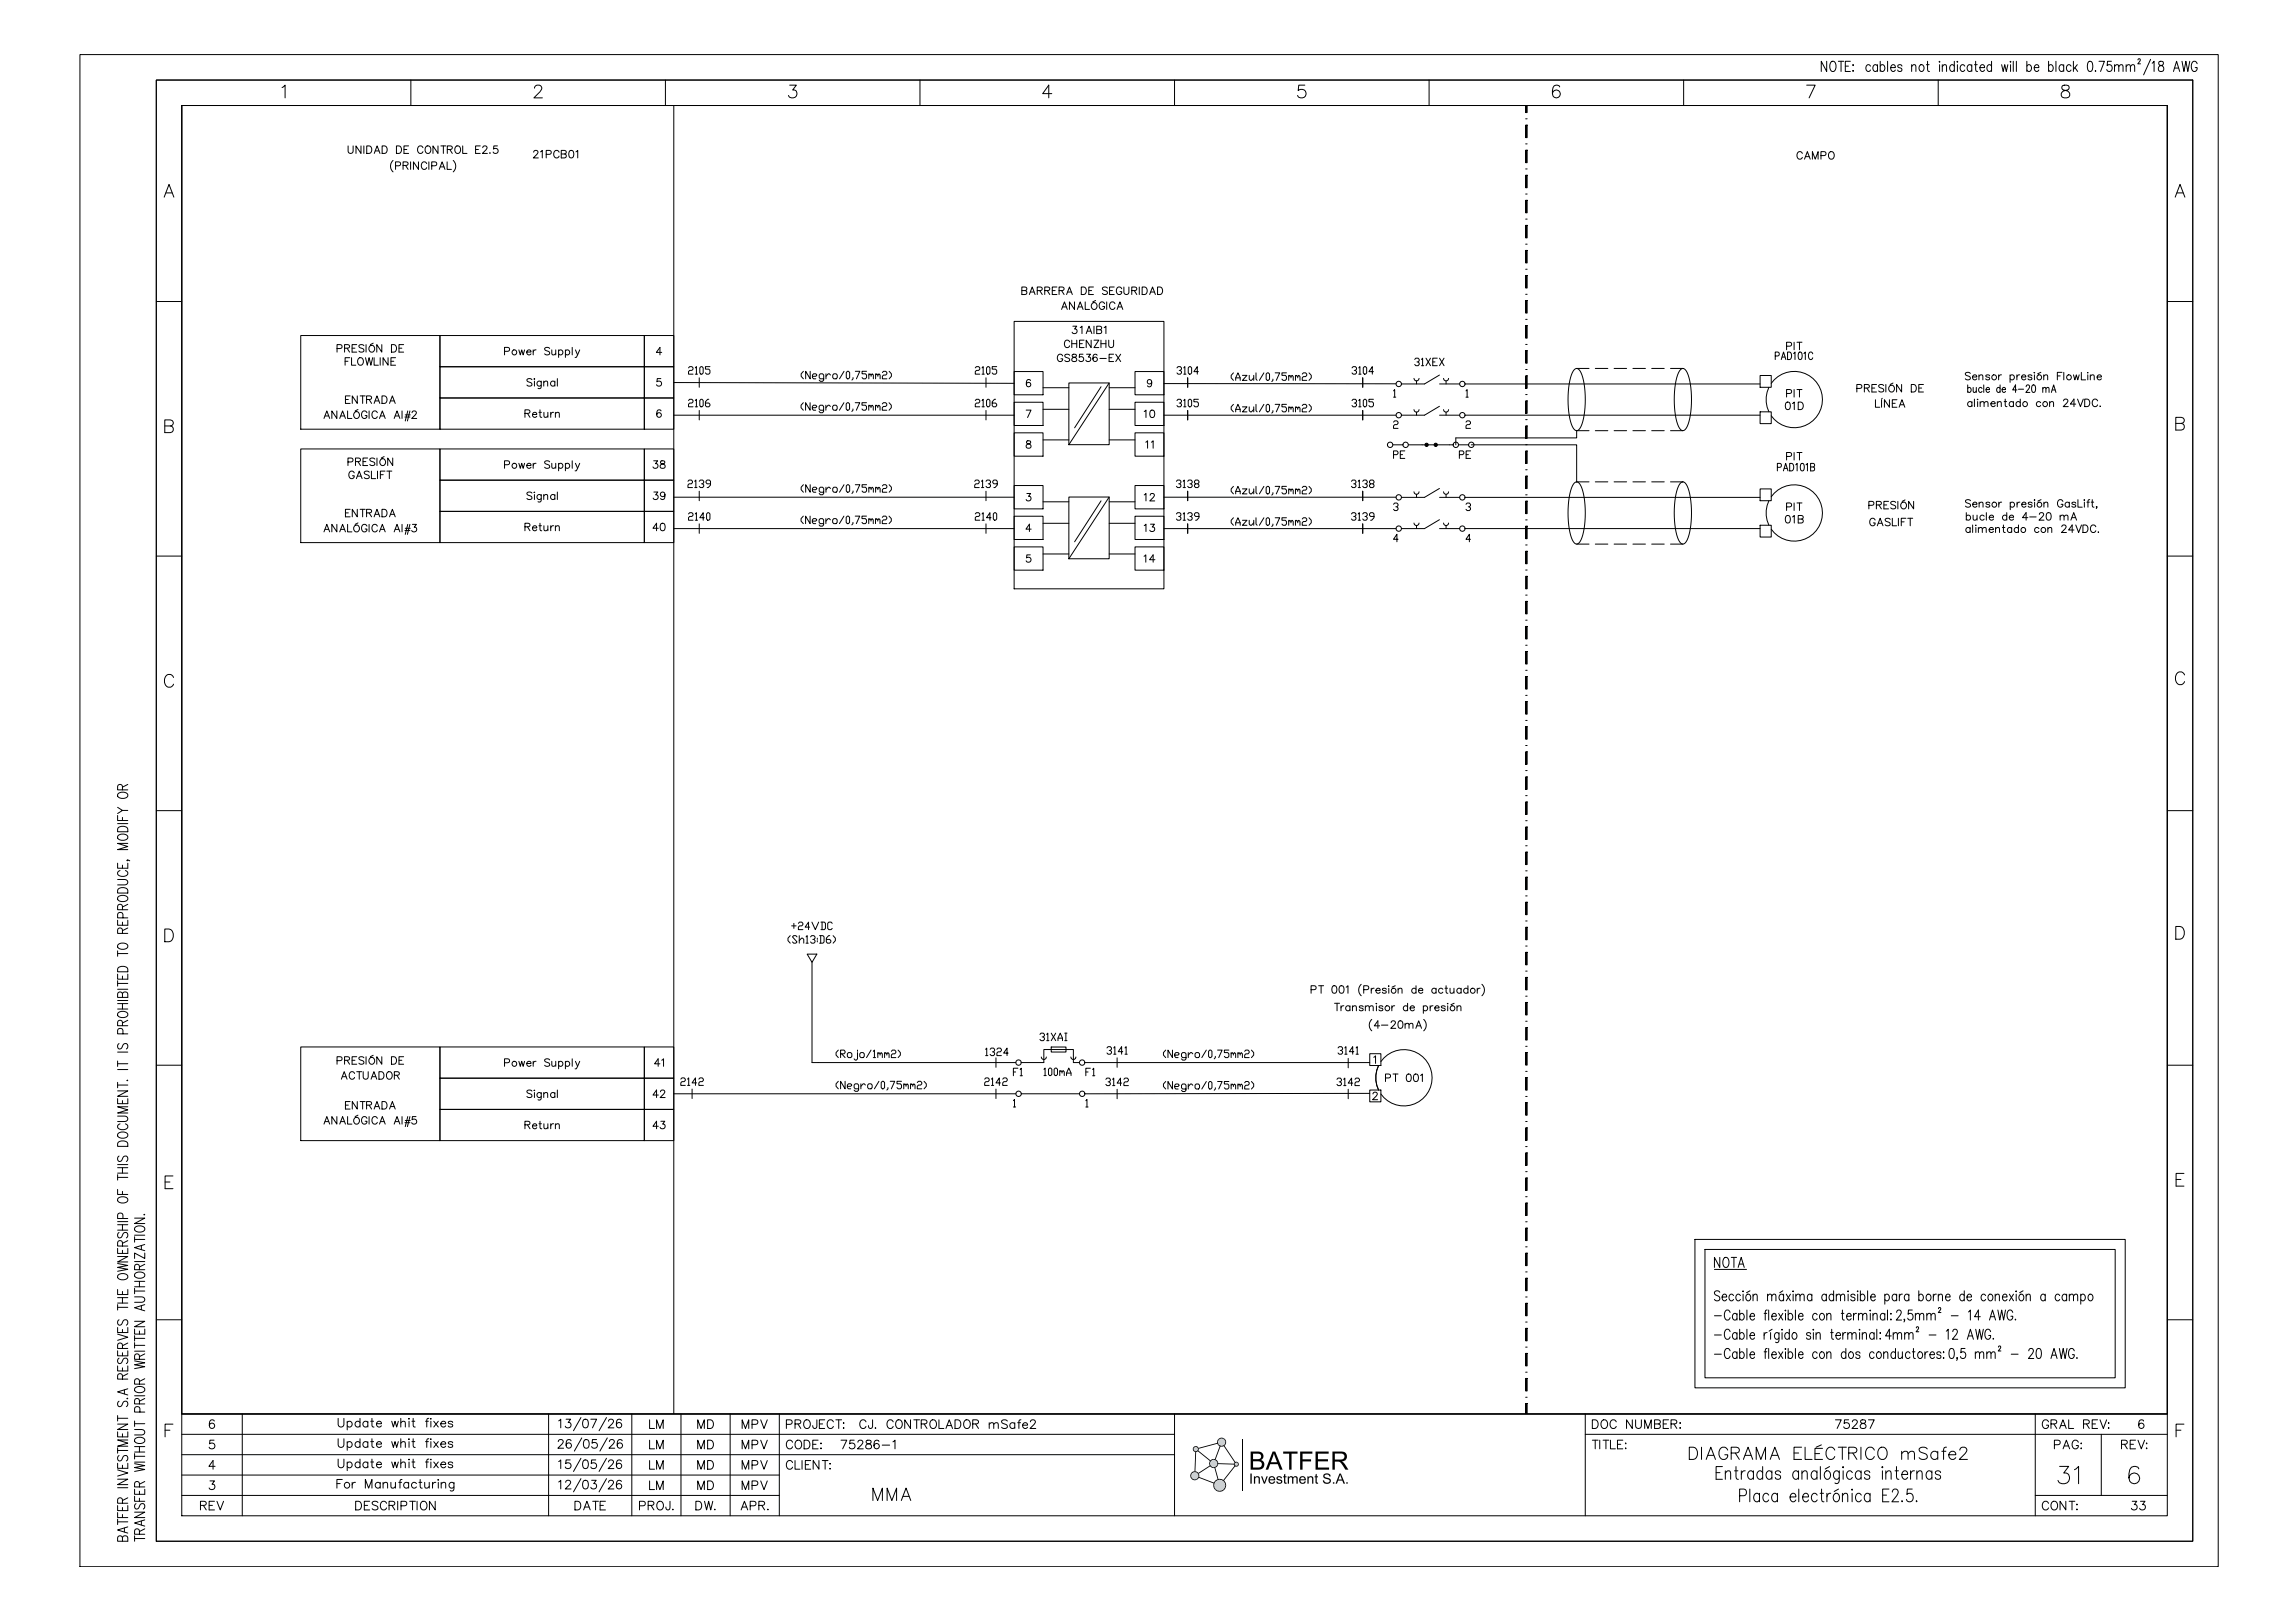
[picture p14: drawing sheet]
<svg xmlns="http://www.w3.org/2000/svg" width="841mm" height="594mm" viewBox="0 0 841 594" stroke-linecap="round" stroke-linejoin="round" font-family="sans-serif">
<!-- layer: 0 -->
<g fill="none" stroke="#000" stroke-width=".37">
<path d="M57.3 29.3h746.1v535.3h-746.1zM66.6 38.7h727.4v479.3h-727.4zM66.6 38.7h727.4v516.6h-727.4zM103.3 32.1l1.1-.9v4.7M150.5 29.3v9.4M195.8 32.3l.5-.9 1.3-.2a1.14 1.14 0 0 1 .7 1.8l-2.7 2.9h3.1M243.8 29.3v9.4M246.9 38.6v479.4M289.3 31.2h2.4l-1.3 1.8a1.5 1.5 0 0 1 1.6 1.7 1.5 1.5 0 0 1-2 1.2l-.7-.3-.4-.6M337 29.3v9.4M385.3 34.3h-3.3l2.2-3.1v4.7M430.3 29.3v9.4"/>
<path d="M478 31.2h-2.2l-.2 2a1.65 1.65 0 0 1 2.5 0 1.65 1.65 0 0 1-.3 2.4 1.65 1.65 0 0 1-2.4-.6M523.6 29.3v9.4M558.9 38.6v2.6h.6v-2.6M571.4 31.9a1.37 1.37 0 0 0-2-.5 3.6 3.6 0 0 0 0 4.2 1.45 1.45 0 0 0 2.1-.6 1.45 1.45 0 0 0-1-2 1.45 1.45 0 0 0-1.7 1.3M616.8 29.3v9.4M661.9 31.2h3.1l-2.2 4.7M710.1 29.3v9.4M755.6 31.4a.94 .94 0 0 0 .5 1.6 1.93 1.93 0 0 1 2.2 2 1.62 1.62 0 0 1-1.9 .9 1.62 1.62 0 0 1-1.2-1.6 2.14 2.14 0 0 1 2.2-1.3 .94 .94 0 0 0 .4-1.6l-.6-.2zM558.9 45.8h.6v4.6h-.6zM558.9 55h.6v4.6h-.6zM558.9 43.5h.6M558.9 52.7h.6"/>
<path d="M60.1 72.2l1.8-4.6 1.8 4.6M60.8 70.7h2.2M558.9 64.2h.6v4.6h-.6zM558.9 73.4h.6v4.6h-.6zM558.9 61.9h.6M558.9 71.1h.6M796.9 72.2l1.8-4.6 1.8 4.6M797.6 70.7h2.2M558.9 82.6h.6v4.6h-.6zM558.9 91.7h.6v4.6h-.6zM558.9 89.5h.6M558.9 98.6h.6"/>
<path d="M558.9 80.3h.6M57.3 110.5h9.3M558.9 100.9h.6v4.6h-.6zM558.9 110.1h.6v4.6h-.6zM558.9 119.3h.6v4.6h-.6zM558.9 107.8h.6M558.9 117h.6M794 110.5h9.4M558.9 128.5h.6v4.6h-.6zM558.9 137.7h.6v4.6h-.6zM558.9 126.2h.6M558.9 135.4h.6"/>
<path d="M60.4 156.1h2a1.22 1.22 0 0 1 1.1 1.2 1.22 1.22 0 0 1-1.1 1.2h-2v-4.7l2.6 .3a1.08 1.08 0 0 1 0 1.7l-.6 .3M382.1 142h9.5M382.1 150h9.5M391.6 140.3h14.8v22.6h-14.8zM403.4 141.7l-9.7 15M406.4 140.3l-14.8 22.6M406.4 142h9.4M406.4 150h9.4M558.9 146.8h.6v4.6h-.6zM558.9 156h.6v4.6h-.6zM558.9 144.6h.6M558.9 153.7h.6"/>
<path d="M797.1 155.1h2a1.22 1.22 0 0 1 1.2 1.2 1.22 1.22 0 0 1-1.2 1.3h-2v-4.7l2.7 .2a1.08 1.08 0 0 1 0 1.8l-.7 .2M382.1 161.2h9.5M406.4 161.2h9.4M558.9 165.2h.6v4.6h-.6zM558.9 174.4h.6v4.6h-.6zM558.9 162.9h.6M558.9 172.1h.6M382.1 183.8h9.5M382.1 191.7h9.5M391.6 182.1h14.8v22.6h-14.8zM403.4 183.5l-9.7 15M406.4 182.1l-14.8 22.6"/>
<path d="M406.4 183.8h9.4M406.4 191.7h9.4M558.9 183.6h.6v4.6h-.6zM558.9 192.8h.6v4.6h-.6zM558.9 181.3h.6M558.9 190.5h.6M558.9 199.7h.6M57.3 203.7h9.3M382.1 203h9.5M406.4 203h9.4M558.9 218h.6M558.9 201.9h.6v4.6h-.6z"/>
<path d="M558.9 211.1h.6v4.6h-.6zM558.9 208.8h.6M794 203.7h9.4M558.9 220.3h.6v4.6h-.6zM558.9 229.5h.6v4.6h-.6zM558.9 238.7h.6v4.6h-.6zM558.9 227.2h.6M558.9 236.4h.6M63.6 248.2a1.71 1.71 0 0 0-2-1.1 1.71 1.71 0 0 0-1.3 1.8 2.04 2.04 0 0 0 .4 2.2 2.04 2.04 0 0 0 2.2 .4l.7-.9M558.9 247.9h.6v4.6h-.6zM558.9 257.1h.6v4.5h-.6zM558.9 245.6h.6"/>
<path d="M558.9 254.8h.6M800.4 247.3a1.71 1.71 0 0 0-2-1.1 1.71 1.71 0 0 0-1.4 1.7 2.04 2.04 0 0 0 .5 2.3 2.04 2.04 0 0 0 2.2 .4l.7-.9M558.9 266.2h.6v4.6h-.6zM558.9 275.4h.6v4.6h-.6zM558.9 263.9h.6M558.9 273.1h.6M57.3 297h9.3M558.9 284.6h.6v4.6h-.6zM558.9 293.8h.6v4.6h-.6zM558.9 282.3h.6M558.9 291.5h.6M794 297h9.4"/>
<path d="M558.9 303h.6v4.6h-.6zM558.9 312.2h.6v4.5h-.6zM558.9 300.7h.6M558.9 309.9h.6M558.9 319h.6M558.9 321.3h.6v4.6h-.6zM558.9 330.5h.6v4.6h-.6zM558.9 339.7h.6v4.6h-.6zM558.9 328.2h.6M558.9 337.4h.6M797.1 339.4h1.6a2.49 2.49 0 0 1 1.6 2.4 2.49 2.49 0 0 1-1.6 2.3h-1.6zM60.4 340.4h1.5a2.49 2.49 0 0 1 1.6 2.3 2.49 2.49 0 0 1-1.6 2.3h-1.5z"/>
<path d="M558.9 348.9h.6v4.6h-.6zM558.9 358.1h.6v4.6h-.6zM558.9 346.6h.6M558.9 355.8h.6M558.9 367.3h.6v4.5h-.6zM558.9 376.4h.6v4.6h-.6zM558.9 365h.6M558.9 374.1h.6M57.3 390.2h9.3M558.9 385.6h.6v4.6h-.6zM558.9 394.8h.6v4.6h-.6zM558.9 383.3h.6"/>
<path d="M558.9 392.5h.6M794 390.2h9.4M558.9 404h.6v4.6h-.6zM558.9 413.2h.6v4.6h-.6zM558.9 401.7h.6M558.9 410.9h.6M60.5 433h1.8M63.4 430.8h-2.9v4.7h2.9M558.9 422.4h.6v4.5h-.6zM558.9 431.5h.6v4.6h-.6zM558.9 420.1h.6M558.9 429.2h.6"/>
<path d="M558.9 438.4h.6M797.2 432.1h1.8M800.1 429.9h-2.9v4.6h2.9M558.9 440.7h.6v4.6h-.6zM558.9 449.9h.6v4.6h-.6zM558.9 459.1h.6v4.6h-.6zM558.9 447.6h.6M558.9 456.8h.6M558.9 477.5h.6v4.5h-.6zM558.9 475.2h.6M558.9 468.3h.6v4.6h-.6zM558.9 466h.6"/>
<path d="M57.3 483.5h9.3M558.9 486.6h.6v4.6h-.6zM558.9 495.8h.6v4.6h-.6zM558.9 484.3h.6M558.9 493.5h.6M794 483.5h9.4M66.6 518h727.4M88.8 518v37.3M201 518v37.3M231.5 518v37.3M249.5 518v37.3M267.5 518v37.3"/>
<path d="M285.5 518v37.3M430.3 518v37.3M558.9 505h.6v4.6h-.6zM558.9 514.2h.6v3.8h-.6zM558.9 502.7h.6M558.9 511.9h.6M580.8 518v37.3M745.6 518v37.3M60.5 524h1.8M63.4 521.7h-2.9v4.7M66.6 532.9h363.7M66.6 525.5h363.7"/>
<path d="M580.8 525.5h213.2M769.8 525.5v22.4M797.2 524h1.8M800.1 521.7h-2.9v4.7M66.6 547.9h218.9M66.6 540.4h218.9M745.6 547.9h48.4"/>
</g>
<!-- layer: 03 -->
<g fill="none" stroke="#000" stroke-width=".37">
<path d="M371.5 117.7h54.9v98h-54.9zM110.2 122.9h51v34.3h-51zM161.2 122.9h74.9v11.5h-74.9zM161.2 134.4h74.9v11.4h-74.9zM236.1 122.9h10.8v11.5h-10.8zM236.1 134.4h10.8v11.4h-10.8zM371.5 136.1h10.6v8.5h-10.6zM415.8 136.1h10.6v8.5h-10.6zM518 138.6l.7 .9h.6l.6-.9M519 139.6v1.1M527.4 137.4l-5.5 3.3h-8.4M528.9 138.6l.6 .9h.6l.6-.9"/>
<path d="M529.8 139.6v1.1M644.8 137.6h4.1v4.3h-4.1zM161.2 145.8h74.9v11.4h-74.9zM236.1 145.8h10.8v11.4h-10.8zM371.5 147.4h10.6v8.5h-10.6zM371.5 158.6h10.6v8.5h-10.6zM415.8 147.4h10.6v8.5h-10.6zM415.8 158.6h10.6v8.5h-10.6zM518 150.1l.7 .9h.6l.6-.9M519 151v1.1M527.4 148.8l-5.5 3.3h-8.4M527.4 140.7h7.4"/>
<path d="M527.4 152.1h7.4M528.9 150.1l.6 .9h.6l.6-.9M529.8 151v1.1M644.8 150.9h4.1v4.3h-4.1zM648.1 141.9a10.3 10.3 0 0 0 0 9M648.9 140.4a10.3 10.3 0 0 1 15.3-1.7 10.3 10.3 0 0 1 0 15.4 10.3 10.3 0 0 1-15.3-1.8M110.2 164.5h51v34.3h-51zM161.2 164.5h74.9v11.4h-74.9zM161.2 175.9h74.9v11.5h-74.9zM236.1 164.5h10.8v11.4h-10.8zM236.1 175.9h10.8v11.5h-10.8zM371.5 177.9h10.6v8.5h-10.6z"/>
<path d="M415.8 177.9h10.6v8.5h-10.6zM510.3 163h3.7M521 163h.1M522.7 163h.1M526 163h.1M527.4 179l-5.5 3.2h-8.4M531 163h.1M532.4 163h-16.4M534.4 163h3.6M644.8 179.1h4.1v4.3h-4.1zM161.2 187.4h74.9v11.4h-74.9zM236.1 187.4h10.8v11.4h-10.8z"/>
<path d="M371.5 189.1h10.6v8.5h-10.6zM415.8 189.1h10.6v8.5h-10.6zM518 180.2l.7 .9h.6l.6-.9M518 191.6l.7 .9h.6l.6-.9M519 181.1v1.1M519 192.6v1.1M527.4 190.4l-5.5 3.3h-8.4M527.4 182.2h7.4M527.4 193.7h7.4M528.9 180.2l.6 .9h.6l.6-.9M528.9 191.6l.6 .9h.6l.6-.9M529.8 181.1v1.1"/>
<path d="M529.8 192.6v1.1M644.8 192.4h4.1v4.4h-4.1zM648.1 183.4a10.3 10.3 0 0 0 0 9M648.9 182a10.3 10.3 0 0 1 15.3-1.8 10.3 10.3 0 0 1 0 15.4 10.3 10.3 0 0 1-15.3-1.7M371.5 200.4h10.6v8.5h-10.6zM415.8 200.4h10.6v8.5h-10.6zM110.2 383.6h51v34.3h-51zM161.2 383.6h74.9v11.4h-74.9zM161.2 395h74.9v11.4h-74.9zM236.1 383.6h10.8v11.4h-10.8zM236.1 395h10.8v11.4h-10.8zM374.2 389.3h8.2v-4.8h10.8v4.8h2.3"/>
<path d="M381.5 387.2l.6 .9h.6l.7-.9M385.1 383.6h5.4v1.8h-5.4zM392.3 387.2l.7 .9h.5l.7-.9M501.8 386h4.1v4.4h-4.1zM501.8 399.3h4.1v4.4h-4.1zM505.1 390.4a10.3 10.3 0 0 0 0 8.9M505.9 388.9a10.3 10.3 0 0 1 15.3-1.8 10.3 10.3 0 0 1 0 15.5 10.3 10.3 0 0 1-15.3-1.8M161.2 406.4h74.9v11.5h-74.9zM236.1 406.4h10.8v11.5h-10.8zM395.5 400.7h-21.3"/>
<circle cx="512.4" cy="140.7" r="1"/>
<circle cx="512.4" cy="152.1" r="1"/>
<circle cx="535.8" cy="140.7" r="1"/>
<circle cx="535.8" cy="152.1" r="1"/>
<circle cx="509.3" cy="163" r="1"/>
<circle cx="515" cy="163" r="1"/>
<circle cx="522.7" cy="163" r=".6"/>
<circle cx="526" cy="163" r=".6"/>
<circle cx="533.4" cy="163" r="1"/>
<circle cx="539" cy="163" r="1"/>
<circle cx="512.4" cy="193.7" r="1"/>
<circle cx="512.4" cy="182.2" r="1"/>
<circle cx="535.8" cy="193.7" r="1"/>
<circle cx="535.8" cy="182.2" r="1"/>
<circle cx="373.2" cy="389.3" r="1"/>
<circle cx="396.5" cy="389.3" r="1"/>
<circle cx="373.2" cy="400.7" r="1"/>
<circle cx="396.5" cy="400.7" r="1"/>
</g>
<!-- layer: _TEXTO -->
<g fill="none" stroke="#000" stroke-width=".37">
<path d="M127.5 53.5v1.9a.93 .93 0 0 0 1 .8 .93 .93 0 0 0 .9-.8v-1.9M132.3 53.5v2.7l-1.9-2.7v2.7M133.3 53.5v2.7M134.4 53.5h.9a1.47 1.47 0 0 1 .9 1.3 1.47 1.47 0 0 1-.9 1.4h-.9zM137.1 56.2l1.1-2.7 1 2.7M137.5 55.3h1.3M140 53.5h.9a1.47 1.47 0 0 1 1 1.3 1.47 1.47 0 0 1-1 1.4h-.9zM144 58.8a2.83 2.83 0 0 0 0 4.2M145.2 53.5h1a1.47 1.47 0 0 1 .9 1.3 1.47 1.47 0 0 1-.9 1.4h-1zM148 54.8h1M149.7 53.5h-1.7v2.7h1.7M150.4 59.3v2.8"/>
<path d="M153.3 59.3v2.8l-1.8-2.8v2.8M155 54.1a1.01 1.01 0 0 0-1.2-.7 1.01 1.01 0 0 0-.8 1.1v.7a1.01 1.01 0 0 0 .8 1 1.01 1.01 0 0 0 1.2-.6M156.3 53.6a1.29 1.29 0 0 1 1.6 1.2 1.29 1.29 0 0 1-1.6 1.3l-.6-.9v-.7zM156.3 60a1.01 1.01 0 0 0-1.1-.7 1.01 1.01 0 0 0-.8 1.1v.6a1.01 1.01 0 0 0 .8 1.1 1.01 1.01 0 0 0 1.1-.7M157.1 59.3v2.8M160.5 53.5v2.7l-1.9-2.7v2.7M161.5 53.5h1.8M162.4 53.5v2.7M163.8 59.3v2.8h1.6M163.9 54.8l1.5-.2 .3-.4-.1-.5-1.7-.2v2.7M164.8 54.8l.9 1.4M166 58.8a2.83 2.83 0 0 1 0 4.2"/>
<path d="M166.9 53.8a1.02 1.02 0 0 1 1.2-.3 1.02 1.02 0 0 1 .6 1v.7a1.05 1.05 0 0 1-1 1 1.05 1.05 0 0 1-1.1-1zM169.5 53.5v2.7h1.6M174.2 54.8h1.1M175.9 53.5h-1.7v2.7h1.7M176.9 54.1l.5-.6 .8 .1 .2 .4-.4 .9-1.3 1.3h1.9M179.5 55.9v.3l.1-.1M182.2 53.5h-1.3l-.1 1.1a.97 .97 0 0 1 1.5 0 .97 .97 0 0 1-.2 1.5 .97 .97 0 0 1-1.4-.4M195.5 55.8l.5-.7h.6l.5 .5-.4 .9-1.3 1.4h1.8M198 55.6l.7-.5v2.8M200.1 56.5h1.2a.72 .72 0 0 0 .7-.7 .72 .72 0 0 0-.7-.7h-1.2v2.8M204.8 55.8a1.01 1.01 0 0 0-1.1-.7 1.01 1.01 0 0 0-.8 1.1v.6a1.01 1.01 0 0 0 .8 1.1 1.01 1.01 0 0 0 1.1-.7M205.6 56.4h1.2a.72 .72 0 0 1 .7 .7 .72 .72 0 0 1-.7 .8h-1.2v-2.8l1.7 .3v.8l-.5 .2"/>
<path d="M208.8 55.2a.89 .89 0 0 1 1.3 .4l.1 .7a1.18 1.18 0 0 1-1 1.6 1.76 1.76 0 0 1-.4-2.7zM211 55.6l.7-.5v2.8M660.3 56.2a1.01 1.01 0 0 0-1.1-.7 1.01 1.01 0 0 0-.8 1.1v.7a1.01 1.01 0 0 0 .8 1 1.01 1.01 0 0 0 1.1-.6M661.1 58.3l1.1-2.7 1 2.7M661.5 57.4h1.3M664 58.3v-2.7l1 2.7 1.1-2.7v2.7M667.1 57h1.2a.72 .72 0 0 0 .7-.7 .72 .72 0 0 0-.7-.7h-1.2v2.7M670.4 55.7a1.29 1.29 0 0 1 1.6 1.2 1.29 1.29 0 0 1-1.6 1.3l-.5-.9 .1-1.1zM144.9 60.7h1.2a.72 .72 0 0 0 .7-.7 .72 .72 0 0 0-.7-.7h-1.2v2.8M147.7 60.6l1.5-.1 .3-.4-.1-.5-1.7-.3v2.8M148.6 60.6l.9 1.5M158.2 60.7h1.1a.72 .72 0 0 0 .7-.7 .72 .72 0 0 0-.7-.7h-1.1v2.8"/>
<path d="M160.9 62.1l1.1-2.8 1 2.8M161.3 61.1h1.3M374.4 106.5h1.1a.72 .72 0 0 1 .7 .7 .72 .72 0 0 1-.7 .7h-1.1v-2.8l1.7 .3 .1 .5-.7 .6M377.1 107.9l1.1-2.8 1 2.8M377.5 107h1.3M380 106.5l1.6-.2 .2-.4-.1-.5-1.7-.3v2.8M380.9 106.5l.9 1.4M382.8 106.5l1.5-.2 .3-.4-.1-.5-1.7-.3v2.8M383.7 106.5l.9 1.4M385.5 106.5h1.1M387.2 105.1h-1.7v2.8h1.7M388 106.5l1.6-.2 .2-.4-.1-.5-1.7-.3v2.8"/>
<path d="M388.9 113.4l1.1-2.8 1 2.8M388.9 106.5l.9 1.4M389.3 112.4h1.3M390.8 107.9l1-2.8 1.1 2.8M391.2 107h1.3M393.1 119.5h1.4l-.8 1a.91 .91 0 0 1 .7 1.5 .91 .91 0 0 1-1.6-.3M393.6 110.6v2.8l-1.8-2.8v2.8M394.7 113.4l1-2.8 1.1 2.8M395.1 112.4h1.3M396.1 105.1h1a1.47 1.47 0 0 1 .9 1.4 1.47 1.47 0 0 1-.9 1.4h-1zM397.6 110.6v2.8h1.6M398.9 106.5h1"/>
<path d="M400.6 105.1h-1.7v2.8h1.7M400.8 119.5v2.7M401.4 110.1l-1.1 .5M404.7 111.3a1.01 1.01 0 0 0-1.2-.7 1.01 1.01 0 0 0-.8 1.1v.6a.99 .99 0 0 0 1 1.1 .99 .99 0 0 0 1-1.1h-.7M405.5 110.6v2.8M405.7 105.5a1.04 1.04 0 0 0-1-.4 1.04 1.04 0 0 0-.8 .7l.2 .4 1.4 .5 .2 .8a1.21 1.21 0 0 1-1.8 0M406.5 106.5h1.1M408.2 105.1h-1.7v2.8h1.7M408.5 111.3a1.01 1.01 0 0 0-1.2-.7 1.01 1.01 0 0 0-.8 1.1v.6a1.01 1.01 0 0 0 .8 1.1 1.01 1.01 0 0 0 1.2-.7M409.3 113.4l1-2.8 1.1 2.8M409.7 112.4h1.3M411 105.8a1.01 1.01 0 0 0-1.2-.7 1.01 1.01 0 0 0-.8 1.1v.7a.99 .99 0 0 0 1 1 .99 .99 0 0 0 1-1h-.7"/>
<path d="M411.8 105.1v2a.93 .93 0 0 0 .9 .8 .93 .93 0 0 0 .9-.8v-2M414.6 106.5l1.6-.2 .3-.4-.2-.5-1.7-.3v2.8M415.6 106.5l.9 1.4M417.4 105.1v2.8M418.4 105.1h1a1.47 1.47 0 0 1 .9 1.4 1.47 1.47 0 0 1-.9 1.4h-1zM421.2 107.9l1-2.8 1.1 2.8M421.6 107h1.3M424.1 105.1h.9a1.47 1.47 0 0 1 1 1.4 1.47 1.47 0 0 1-1 1.4h-.9zM123.5 127.7h1.2a.72 .72 0 0 0 .6-.7 .72 .72 0 0 0-.6-.7h-1.2v2.7M126.2 127.6l1.6-.2 .3-.4-.2-.5-1.7-.2v2.7M126.4 132.4h1.1M127.2 127.6l.9 1.4"/>
<path d="M128.1 131h-1.7v2.8M128.8 131v2.8h1.6M129 127.6h1M130.7 126.3h-1.7v2.7h1.7M131.5 131.2a1.29 1.29 0 0 1 1.7 1.2 1.29 1.29 0 0 1-1.7 1.3l-.5-.9v-.7zM133.3 126.6a1.04 1.04 0 0 0-1-.4 1.04 1.04 0 0 0-.8 .7l.2 .4 1.4 .5 .2 .8a1.21 1.21 0 0 1-1.8 0M133.9 131l.7 2.8 .6-2.8 .7 2.8 .6-2.8M134.1 126.3v2.7M136.7 125.7l-1 .6M137.1 131v2.8h1.5M139.3 131v2.8M139.9 126.3v2.7l-1.9-2.7v2.7"/>
<path d="M142.2 131v2.8l-1.9-2.8v2.8M143.2 132.4h1.1M143.4 126.3h.9a1.47 1.47 0 0 1 1 1.3 1.47 1.47 0 0 1-1 1.4h-.9zM144.9 131h-1.7v2.8h1.7M146.2 127.6h1M147.9 126.3h-1.7v2.7h1.7M184.8 128.7h1.2a.72 .72 0 0 0 .7-.7 .72 .72 0 0 0-.7-.7h-1.2v2.7M190.1 128.2l.5 1.8 .5-1.8 .6 1.8 .5-1.8M193 129h1.6a.88 .88 0 0 0-1-.7 .88 .88 0 0 0-.8 .9 .88 .88 0 0 0 .8 .8l1-.4M194.9 139.1a1.04 1.04 0 0 0-1-.4 1.04 1.04 0 0 0-.9 .7l.3 .4 1.3 .5 .3 .8a1.21 1.21 0 0 1-1.9 0M195.3 128.2v1.8M195.8 138.7v.3z"/>
<path d="M195.8 139.6v1.9M196.4 128.2a.89 .89 0 0 0-1.1 .8M198.3 139.6v2.1a.72 .72 0 0 1-.4 .6 .72 .72 0 0 1-.8-.1M199.2 139.6v1.9M201.4 127.7a1.04 1.04 0 0 0-1-.5 1.04 1.04 0 0 0-.9 .7l.3 .4 1.3 .5 .3 .8a1.21 1.21 0 0 1-1.9 0M202.2 128.2l.1 1.7 .6 .1 .7-.5M203.3 139.6v1.9M203.6 128.2v1.8M204.2 138.7v2.8M204.7 128.6a.88 .88 0 0 1 1.3-.1 .88 .88 0 0 1 0 1.3 .88 .88 0 0 1-1.3-.2M204.7 128.2v2.7M207.1 128.6a.88 .88 0 0 1 1.3-.1 .88 .88 0 0 1 0 1.3 .88 .88 0 0 1-1.3-.2"/>
<path d="M207.1 128.2v2.7M209.6 127.3v2.7M210.8 128.2l.8 1.8M212.4 128.2l-1.2 2.6-.5 .1M242.1 138.7h-1.3l-.1 1.2a.97 .97 0 0 1 1.4 0 .97 .97 0 0 1-.1 1.4 .97 .97 0 0 1-1.5-.4M242.4 129.1h-1.9l1.3-1.8v2.7M377.5 139.4l-.1-.2a.85 .85 0 0 0-1.3 .4 1.59 1.59 0 0 0 .7 2.1l.7-.4v-.9a.86 .86 0 0 0-1.4 0l-.1 .4M389.3 130.4a1 1 0 0 0-1.1-.6 1 1 0 0 0-.8 1v.7a.97 .97 0 0 0 1 1 .97 .97 0 0 0 .9-1h-.6M391.9 125.3a.98 .98 0 0 0-1.1-.7 .98 .98 0 0 0-.8 1.1v.6a.98 .98 0 0 0 .8 1 .98 .98 0 0 0 1.1-.6M391.9 130.2a.99 .99 0 0 0-1-.5 .99 .99 0 0 0-.8 .7l.2 .4 1.3 .5 .3 .8a1.17 1.17 0 0 1-1.8 0M392.7 124.6v2.7M392.7 125.9h1.8"/>
<path d="M392.9 129.9v.8l.8 .2a.77 .77 0 0 1 .8 .7 .77 .77 0 0 1-.7 .9l-.9-.2-.2-.4a1.36 1.36 0 0 1 1.5-1.2l.1-.5a1.02 1.02 0 0 0-1.4-.3zM394.5 124.6v2.7M395.5 125.9h1M395.8 120l.6-.5v2.7M396.8 129.8h-1.3l-.1 1.1a.94 .94 0 0 1 1.4 0 .94 .94 0 0 1-.2 1.4 .94 .94 0 0 1-1.3-.4M397.2 124.6h-1.7v2.7h1.7M397.9 122.2l1.1-2.7 1 2.7M398.1 129.8h1.4l-.8 1a.9 .9 0 0 1 .7 1.5 .9 .9 0 0 1-1.6-.4M398.3 121.3h1.3M399.8 124.6v2.7l-1.9-2.7v2.7M400.8 124.6h1.8l-1.8 2.7h1.8M401.8 120.8l1.7 .3 .1 .6-.6 .5h-1.2v-2.7l1.7 .3 .1 .5-.6 .5"/>
<path d="M401.9 130.2l-.1-.3a.86 .86 0 0 0-1.3 .4 1.54 1.54 0 0 0 .7 2.2l.7-.4v-.9l-.6-.4-.5 .1-.4 .7M403 131.3h2.3M403.4 125.9h1.8M403.4 124.6v2.7M404.5 120l.7-.5v2.7M405.2 124.6v2.7M406.2 124.6v2a.9 .9 0 0 0 .9 .8 .9 .9 0 0 0 .9-.8v-2M406.3 131.1h1M408 129.8h-1.7v2.7h1.7M408.8 129.8l1.8 2.7M410.6 129.8l-1.8 2.7M422 139.9l-.4 .7h-.9l-.4-.7 .1-.5 .6-.4a1.41 1.41 0 0 1 1 1.4 1.41 1.41 0 0 1-1.1 1.3l-.5-.4"/>
<path d="M518.3 131.7l.4-.5h.8l.5 .5v.4l-.5 .5h-.4M519.5 132.6l.5 .5v.4l-.5 .5h-.8l-.4-.5M520.8 131.7l.4-.5v2.8M520.8 134h.8M522.4 131.2l1.7 2.8M524.1 131.2l-1.7 2.8M524.9 132.6h.8M526.6 131.2h-1.7v2.8h1.7M527.4 131.2l1.6 2.8M529 131.2l-1.6 2.8M650.4 130.4l1.2-.1 .3-.4-.3-.8-1.2-.1v2.7M652.6 131.7l.8-2.7 .9 2.7"/>
<path d="M652.9 130.8h1.1M654.5 126.8h1.2a.72 .72 0 0 0 .7-.7 .72 .72 0 0 0-.7-.7h-1.2v2.7M654.9 129a1.47 1.47 0 0 1 1.5 .9 1.47 1.47 0 0 1-.5 1.7l-1 .1zM657.1 129.5l.5-.5v2.7M657.3 125.4v2.7M658.3 125.4h1.9M659.1 129.1l.5-.1a1.8 1.8 0 0 1 0 2.7h-.2a2.04 2.04 0 0 1-.3-2.6zM659.3 125.4v2.7M660.9 129.5l.5-.5v2.7M664.1 129.6a.81 .81 0 0 0-1-.6 .81 .81 0 0 0-.5 1v.7a.81 .81 0 0 0 .5 1 .81 .81 0 0 0 1-.6M721.9 136.8a1.04 1.04 0 0 0-1-.4 1.04 1.04 0 0 0-.9 .7l.3 .4 1.3 .5 .3 .8a1.21 1.21 0 0 1-1.9 0M722.6 138.1h1.6a.88 .88 0 0 0-.9-.7 .88 .88 0 0 0-.8 .9 .88 .88 0 0 0 .8 .9l.9-.4"/>
<path d="M725 137.9l.7-.6 .6 .2 .2 1.7M725 137.3v1.9M728.9 137.7a.83 .83 0 0 0-1.4 0l1.3 .7 .1 .4a.83 .83 0 0 1-1.4 0M732.2 137.3v1.9M733.3 137.3a.89 .89 0 0 0-1.1 .8M736.4 137.7a.88 .88 0 0 1 1.3-.1 .88 .88 0 0 1 0 1.3 .88 .88 0 0 1-1.3-.1M736.4 137.3v2.8M738.9 137.3v1.9M740 137.3a.89 .89 0 0 0-1.1 .8M740.6 138.1h1.6a.88 .88 0 0 0-1-.7 .88 .88 0 0 0-.8 .9 .88 .88 0 0 0 .9 .9l.9-.4M744.4 137.7a.83 .83 0 0 0-1.4 0l1.3 .7 .1 .4a.83 .83 0 0 1-1.4 0M745.3 136.4v.3z"/>
<path d="M745.3 137.3v1.9M747.7 136.4l-1.2 .5M748.8 137.9l.6-.6 .7 .2 .1 1.7M748.8 137.3v1.9M753.7 137.7h1.1M755.4 136.4h-1.7v2.8M756.1 136.4v2.8M759.6 137.3l.6 1.9 .5-1.9 .5 1.9 .5-1.9M762.5 136.4v2.8h1.6M764.9 136.4v.3zM764.9 137.3v1.9M765.8 137.9l.7-.6 .6 .2 .2 1.7"/>
<path d="M765.8 137.3v1.9M768.3 138.1h1.6a.88 .88 0 0 0-1-.7 .88 .88 0 0 0-.8 .9 .88 .88 0 0 0 .9 .9l.9-.4M118.7 153.3l1-2.7 1.1 2.7M119.1 152.4h1.3M123.4 150.6v2.7l-1.8-2.7v2.7M124.5 153.3l1-2.7 1.1 2.7M124.9 152.4h1.3M126.6 146.4h1M127.4 150.6v2.7h1.5M128.3 145h-1.7v2.8h1.7M130.9 145v2.8l-1.8-2.8v2.8M131.2 150l-1.1 .6"/>
<path d="M131.9 145h1.9M132.9 145v2.8M134.3 146.4l1.6-.2 .2-.4-.1-.5-1.7-.3v2.8M134.4 151.2a1.01 1.01 0 0 0-1.1-.7 1.01 1.01 0 0 0-.8 1.1v.7a.99 .99 0 0 0 1 1 .99 .99 0 0 0 .9-1h-.6M135.2 150.6v2.7M135.2 146.4l.9 1.4M137.1 147.8l1-2.8 1.1 2.8M137.5 146.9h1.3M138.2 151.2a1.01 1.01 0 0 0-1.1-.7 1.01 1.01 0 0 0-.8 1.1v.7a1.01 1.01 0 0 0 .8 1 1.01 1.01 0 0 0 1.1-.6M139 153.3l1.1-2.7 1 2.7M139.4 152.4h1.3M139.9 145h1a1.47 1.47 0 0 1 .9 1.4 1.47 1.47 0 0 1-.9 1.4h-1z"/>
<path d="M142.7 147.8l1-2.8 1.1 2.8M143.1 146.9h1.3M144.4 153.3l1.1-2.7 1 2.7M144.8 152.4h1.3M147.3 150.6v2.7M148.3 152.8h1.9M148.5 152h1.8M149.4 150.6l-.9 3.6M150.2 150.6l-.9 3.6M151 151.2l.5-.6 .8 .1 .2 .4-.4 .9-1.3 1.3h1.9M192.3 151.5l1.6-.2 .3-.4-.2-.5-1.7-.3v2.8M193.2 151.5l1 1.4"/>
<path d="M195.1 151.8h1.6a.88 .88 0 0 0-1-.7 .88 .88 0 0 0-.8 .9 .88 .88 0 0 0 .8 .9l1-.4M197.4 151.1h1M197.8 150.1v2.3l.2 .4 .5 .1M198.3 140a.88 .88 0 0 0-1.3-.1 .88 .88 0 0 0 0 1.3 .88 .88 0 0 0 1.3-.1M199.2 140.1l.7-.5 .6 .2 .2 1.7M199.3 151.1l.1 1.7 .7 .1 .6-.5M200.7 151.1v1.8M201.8 151.1v1.8M202.8 151.1a.89 .89 0 0 0-1 .7M203.3 140a.88 .88 0 0 0-1.3-.1 .88 .88 0 0 0 0 1.3 .88 .88 0 0 0 1.3-.1M203.5 151.6l.6-.5 .7 .1 .1 1.7M203.5 151.1v1.8"/>
<path d="M242.2 150.5l-.2-.2a.89 .89 0 0 0-1.3 .4 1.61 1.61 0 0 0 .7 2.2 .86 .86 0 0 0 .9-.8 .86 .86 0 0 0-.8-.9 .86 .86 0 0 0-.9 .8M375.9 150.2h1.8l-1.2 2.8M419.2 150.8l.6-.6v2.8M421.6 150.4a.89 .89 0 0 1 1.3 .4l.2 .6a1.17 1.17 0 0 1-1.1 1.6 1.74 1.74 0 0 1-.4-2.6zM510.5 143.2l.5-.5v2.8M510.5 154.6l.5-.4h.8l.4 .4v.5l-.4 .5h-.8l-.5 .4v.9h1.7M510.5 145.5h.9M537.1 143.2l.4-.5v2.8M537.1 154.6l.4-.4h.8l.4 .4v.5l-.4 .5h-.8l-.4 .4v.9h1.6M537.1 145.5h.8M654.5 147.4a.89 .89 0 0 1 1.3 .4l.1 .7a1.18 1.18 0 0 1-1 1.6 1.76 1.76 0 0 1-.4-2.7zM654.5 144.2h1.2a.72 .72 0 0 0 .7-.8 .72 .72 0 0 0-.7-.7h-1.2v2.8"/>
<path d="M656.7 147.8l.7-.5v2.8M657.3 142.7v2.8M658.3 142.7h1.9M658.8 147.3h.9a1.47 1.47 0 0 1 1 1.4 1.47 1.47 0 0 1-1 1.4h-.9zM659.3 142.7v2.8M680.3 142.3h1.2a.72 .72 0 0 0 .6-.7 .72 .72 0 0 0-.6-.7h-1.2v2.7M683 142.2l1.6-.2 .3-.4-.2-.5-1.7-.2v2.7M684 142.2l.9 1.4M685.8 142.2h1M687.1 146.4v2.8h1.6M687.5 140.9h-1.7v2.7h1.7M689.3 146.4v2.8"/>
<path d="M689.6 145.9l-.3 .3M690.1 141.3a1.04 1.04 0 0 0-1-.5 1.04 1.04 0 0 0-.8 .7l.2 .4 1.4 .5 .2 .8a1.21 1.21 0 0 1-1.8 0M690.9 140.9v2.7M692.2 146.4v2.8l-1.8-2.8v2.8M693.3 147.8h1M693.5 140.3l-1 .6M695 146.4h-1.7v2.8h1.7M695.8 149.2l1-2.8 1.1 2.8M696.2 148.3h1.3M696.7 140.9v2.7l-1.9-2.7v2.7M700.2 140.9h.9a1.47 1.47 0 0 1 1 1.3 1.47 1.47 0 0 1-1 1.4h-.9zM703 142.2h1"/>
<path d="M704.7 140.9h-1.7v2.7h1.7M722.4 147.5a.88 .88 0 0 0-1.3-.1 .88 .88 0 0 0 0 1.3 .88 .88 0 0 0 1.3-.1M722.4 147.1v1.9M723.4 146.2v2.8M724.5 146.2v.3zM724.5 147.1v1.9M725.5 147.7l.6-.6 .7 .2 .1 1.7M725.5 147.1v1.9M726.9 147.7l.7-.6 .6 .2 .1 1.7M729.4 147.9h1.6a.88 .88 0 0 0-1-.7 .88 .88 0 0 0-.8 .9 .88 .88 0 0 0 .9 .9l.9-.4M731.8 147.7l.6-.6 .7 .2 .1 1.7M731.8 147.1v1.9"/>
<path d="M734.2 147.1h1M734.6 146.2v2.2l.2 .4 .5 .2M737.7 147.5a.88 .88 0 0 0-1.3-.1 .88 .88 0 0 0 0 1.3 .88 .88 0 0 0 1.3-.1M737.7 147.1v1.9M740.2 147.5a.88 .88 0 0 0-1.3-.1 .88 .88 0 0 0 0 1.3 .88 .88 0 0 0 1.3-.1M740.2 146.2v2.8M747.6 147.5a.88 .88 0 0 0-1.3-.1 .88 .88 0 0 0 0 1.3 .88 .88 0 0 0 1.3-.1M750.9 147.7l.7-.6 .6 .2 .2 1.7M750.9 147.1v1.9M756 146.9l.6-.7 .7 .1 .3 .4-.4 1-1.3 1.3h1.8M760.5 148h-2l1.3-1.8v2.8M761.1 146.2l1.1 2.8 1-2.8"/>
<path d="M763.8 146.2h.9a1.47 1.47 0 0 1 .9 1.4 1.47 1.47 0 0 1-.9 1.4h-.9zM768.5 146.9a1.01 1.01 0 0 0-1.2-.7 1.01 1.01 0 0 0-.8 1.1v.6a1.01 1.01 0 0 0 .8 1.1 1.01 1.01 0 0 0 1.2-.7M769.4 148.7v.3l.1-.2M127.5 169.2h1.2a.72 .72 0 0 0 .6-.7 .72 .72 0 0 0-.6-.7h-1.2v2.8M129.8 173.3a1.01 1.01 0 0 0-1.2-.7 1.01 1.01 0 0 0-.8 1v.7a.99 .99 0 0 0 1 1.1 .99 .99 0 0 0 1-1.1h-.7M130.2 169.1l1.6-.1 .3-.4-.2-.5-1.7-.3v2.8M130.6 175.4l1-2.8 1.1 2.8M131 174.4h1.3M131.2 169.1l.9 1.5M133 169.1h1M134.7 167.8h-1.7v2.8h1.7M135.3 173a1.04 1.04 0 0 0-1-.4 1.04 1.04 0 0 0-.8 .7l.2 .3 1.3 .6 .3 .8a1.21 1.21 0 0 1-1.8 0"/>
<path d="M136.1 172.6v2.8h1.5M137.3 168.2a1.04 1.04 0 0 0-1-.4 1.04 1.04 0 0 0-.8 .7l.2 .4 1.4 .5 .2 .8a1.21 1.21 0 0 1-1.8 0M138.1 167.8v2.8M138.3 172.6v2.8M139.4 173.9h1M140.7 167.3l-1 .5M141.1 172.6h-1.7v2.8M141.7 172.6h1.9M142.6 172.6v2.8M143.9 167.8v2.8l-1.9-2.8v2.8M184.8 170.3h1.2a.72 .72 0 0 0 .7-.8 .72 .72 0 0 0-.7-.7h-1.2v2.8M190.1 169.7l.5 1.9 .5-1.9 .6 1.9 .5-1.9"/>
<path d="M193 170.5h1.6a.88 .88 0 0 0-1-.7 .88 .88 0 0 0-.8 .9 .88 .88 0 0 0 .8 .9l1-.4M195.3 169.7v1.9M196.4 169.7a.89 .89 0 0 0-1.1 .8M201.4 169.2a1.04 1.04 0 0 0-1-.4 1.04 1.04 0 0 0-.9 .7l.3 .4 1.3 .5 .3 .8a1.21 1.21 0 0 1-1.9 0M202.2 169.7l.1 1.7 .6 .2 .7-.6M203.6 169.7v1.9M204.7 170.1a.88 .88 0 0 1 1.3-.1 .88 .88 0 0 1 0 1.3 .88 .88 0 0 1-1.3-.1M204.7 169.7v2.8M207.1 170.1a.88 .88 0 0 1 1.3-.1 .88 .88 0 0 1 0 1.3 .88 .88 0 0 1-1.3-.1M207.1 169.7v2.8M209.6 168.8v2.8M210.8 169.7l.8 1.9"/>
<path d="M212.4 169.7l-1.2 2.7-.5 .1M239.5 168.8h1.4l-.8 1.1a.92 .92 0 0 1 .7 1.4 .92 .92 0 0 1-1.6-.3M242.1 168.9v.8l.8 .3a.79 .79 0 0 1 .8 .7 .79 .79 0 0 1-.7 .9h-.5a.79 .79 0 0 1-.7-.9 .79 .79 0 0 1 .8-.7l.8-.3 .2-.5a1.04 1.04 0 0 0-1.5-.3zM376.2 161.6v.8l.8 .3a.78 .78 0 0 1 .7 .7 .78 .78 0 0 1-.6 .8l-.9-.1-.3-.8 .4-.5 1.2-.4 .1-.5a1 1 0 0 0-1.4-.3zM419.8 162l.6-.5v2.7M421.8 162l.7-.5v2.7M510.5 166.6h1.3l.4-.5v-.5l-.4-.4h-1.3v2.7M513 166.6h.8M514.7 165.2h-1.7v2.7h1.7M534.7 166.6h1.2l.4-.5v-.5l-.4-.4h-1.2v2.7M537.1 166.6h.9M538.8 165.2h-1.7v2.7h1.7"/>
<path d="M651.2 171.2l1.2-.1 .2-.4-.2-.8-1.2-.1v2.7M653.4 172.5l.8-2.7 .8 2.7M653.7 171.6h1M654.5 167.2h1.2a.72 .72 0 0 0 .7-.7 .72 .72 0 0 0-.7-.7h-1.2v2.7M655.7 169.8a1.47 1.47 0 0 1 1.5 .9 1.47 1.47 0 0 1-.5 1.7l-1 .1zM657.3 165.8v2.7M657.9 170.3l.5-.5v2.7M658.3 165.8h1.9M659.3 165.8v2.7M659.9 169.9l.5-.1a1.8 1.8 0 0 1 0 2.7h-.2a2.04 2.04 0 0 1-.3-2.6zM661.7 170.3l.5-.5v2.7M663.3 171.1l1.4 .2 .1 .7-.5 .5h-1v-2.7l1.4 .2 .1 .6-.5 .5"/>
<path d="M118.7 194.9l1-2.8 1.1 2.8M119.1 193.9h1.3M123.4 192.1v2.8l-1.8-2.8v2.8M124.5 194.9l1-2.8 1.1 2.8M124.9 193.9h1.3M126.6 187.9h1M127.4 192.1v2.8h1.5M128.3 186.6h-1.7v2.7h1.7M130.9 186.6v2.7l-1.8-2.7v2.7M131.2 191.6l-1.1 .5M131.9 186.6h1.9M132.9 186.6v2.7"/>
<path d="M134.3 187.9l1.6-.1 .2-.4-.1-.5-1.7-.3v2.7M134.4 192.8a1.01 1.01 0 0 0-1.1-.7 1.01 1.01 0 0 0-.8 1.1v.6a.99 .99 0 0 0 1 1.1 .99 .99 0 0 0 .9-1.1h-.6M135.2 192.1v2.8M135.2 187.9l.9 1.4M137.1 189.3l1-2.7 1.1 2.7M137.5 188.4h1.3M138.2 192.8a1.01 1.01 0 0 0-1.1-.7 1.01 1.01 0 0 0-.8 1.1v.6a1.01 1.01 0 0 0 .8 1.1 1.01 1.01 0 0 0 1.1-.7M139 194.9l1.1-2.8 1 2.8M139.4 193.9h1.3M139.9 186.6h1a1.47 1.47 0 0 1 .9 1.4 1.47 1.47 0 0 1-.9 1.3h-1zM142.7 189.3l1-2.7 1.1 2.7M143.1 188.4h1.3"/>
<path d="M144.4 194.9l1.1-2.8 1 2.8M144.8 193.9h1.3M147.3 192.1v2.8M148.3 194.3h1.9M148.5 193.5h1.8M149.4 192.1l-.9 3.7M150.2 192.1l-.9 3.7M151.1 192.1h1.4l-.7 1.1a.92 .92 0 0 1 .6 1.4 .92 .92 0 0 1-1.6-.3M192.3 193l1.6-.1 .3-.4-.2-.5-1.7-.3v2.7M193.2 193l1 1.4M194.9 180.6a1.04 1.04 0 0 0-1-.4 1.04 1.04 0 0 0-.9 .7l.3 .4 1.3 .5 .3 .8a1.21 1.21 0 0 1-1.9 0M195.1 193.4h1.6a.88 .88 0 0 0-1-.7 .88 .88 0 0 0-.8 .9 .88 .88 0 0 0 .8 .8l1-.3"/>
<path d="M195.7 180.4h.2zM195.8 181.2v1.8M197.4 192.6h1M197.8 191.7v2.2l.2 .4 .5 .1M198.3 181.2v2.1a.72 .72 0 0 1-.4 .6 .72 .72 0 0 1-.8-.1M198.3 181.6a.88 .88 0 0 0-1.3-.2 .88 .88 0 0 0 0 1.3 .88 .88 0 0 0 1.3-.1M199.2 181.7l.7-.5 .6 .1 .2 1.7M199.2 181.2v1.8M199.3 192.6l.1 1.7 .7 .1 .6-.5M200.7 192.6v1.8M201.8 192.6v1.8M202.8 192.6a.89 .89 0 0 0-1 .8"/>
<path d="M203.3 181.6a.88 .88 0 0 0-1.3-.2 .88 .88 0 0 0 0 1.3 .88 .88 0 0 0 1.3-.1M203.3 181.2v1.8M203.5 193.1l.6-.5 .7 .1 .1 1.7M203.5 192.6v1.8M204.2 180.3v2.7M239.6 180.3h1.4l-.8 1a.92 .92 0 0 1 .7 1.5 .92 .92 0 0 1-1.6-.3M241.2 193.5h-2l1.3-1.8v2.7M242.2 191.8a.89 .89 0 0 1 1.4 .4l.1 .7a1.18 1.18 0 0 1-1.1 1.5 1.76 1.76 0 0 1-.4-2.6zM243.6 181.2a.86 .86 0 0 1-1.2 .7 .86 .86 0 0 1-.3-1.3 .86 .86 0 0 1 1.4 0l.1 .6a1.3 1.3 0 0 1-1 1.8l-.6-.4M376.2 180.8h1.4l-.8 1a.89 .89 0 0 1 .7 1.5 .89 .89 0 0 1-1.6-.3M377.8 193.9h-1.9l1.2-1.9v2.7M419.2 181.3l.6-.5v2.7"/>
<path d="M419.2 192.6l.6-.6v2.7M421.4 181.4l.5-.6h.5l.5 .5-.4 .9-1.3 1.3h1.9M421.5 192h1.4l-.8 1.1a.9 .9 0 0 1 .7 1.4 .9 .9 0 0 1-1.6-.3M510.5 184.8l.5-.5h.8l.4 .5v.4l-.4 .5h-.4M511.8 185.7l.4 .4v.5l-.4 .4h-.8l-.5-.4M512.2 197.6h-1.7l1.3-1.9v2.8M537.1 184.8l.4-.5h.8l.4 .5v.4l-.4 .5h-.4M538.3 185.7l.4 .4v.5l-.4 .5h-.8l-.4-.5M538.7 197.6h-1.6l1.2-1.9v2.8M654.5 189a.89 .89 0 0 1 1.3 .4l.1 .6a1.18 1.18 0 0 1-1 1.6 1.76 1.76 0 0 1-.4-2.6zM654.5 185.7h1.2a.72 .72 0 0 0 .7-.7 .72 .72 0 0 0-.7-.7h-1.2v2.7M656.7 189.4l.7-.5v2.7"/>
<path d="M657.3 184.3v2.7M658.3 184.3h1.9M658.8 190.2h1.2a.72 .72 0 0 1 .7 .7 .72 .72 0 0 1-.7 .7h-1.2v-2.7l1.7 .2v.8l-.5 .3M659.3 184.3v2.7M684.7 185.1h1.2a.72 .72 0 0 0 .6-.7 .72 .72 0 0 0-.6-.7h-1.2v2.7M687 190.5a1.01 1.01 0 0 0-1.2-.6 1.01 1.01 0 0 0-.8 1v.7a.99 .99 0 0 0 1 1 .99 .99 0 0 0 1-1h-.7M687.4 185l1.6-.1 .3-.4-.2-.6-1.7-.2v2.7M687.8 192.6l1-2.7 1.1 2.7M688.2 191.7h1.3M688.4 185l.9 1.4M690.2 185h1M691.9 183.7h-1.7v2.7h1.7"/>
<path d="M692.5 190.3a1.04 1.04 0 0 0-1-.5 1.04 1.04 0 0 0-.8 .7l.2 .4 1.3 .5 .3 .8a1.21 1.21 0 0 1-1.8 0M693.3 189.9v2.7h1.6M694.5 184.1a1.04 1.04 0 0 0-1-.5 1.04 1.04 0 0 0-.8 .7l.3 .4 1.3 .6 .2 .7a1.21 1.21 0 0 1-1.8 0M695.3 183.7v2.7M695.5 189.9v2.7M696.6 191.2h1M697.9 183.2l-1 .5M698.3 189.9h-1.7v2.7M698.9 189.9h1.9M699.8 189.9v2.7M701.1 183.7v2.7l-1.9-2.7v2.7M720.4 189.1a.88 .88 0 0 1 1.3-.1 .88 .88 0 0 1 0 1.3 .88 .88 0 0 1-1.3-.1"/>
<path d="M720.4 187.8v2.8M721.8 193.6a.88 .88 0 0 0-1.3-.1 .88 .88 0 0 0 0 1.3 .88 .88 0 0 0 1.3-.1M721.8 193.2v1.9M721.9 183.4a1.04 1.04 0 0 0-1-.4 1.04 1.04 0 0 0-.8 .7l.2 .4 1.4 .5 .2 .8a1.21 1.21 0 0 1-1.8 0M722.7 192.3v2.8M722.7 184.8h1.6a.88 .88 0 0 0-1-.8 .88 .88 0 0 0-.8 .9 .88 .88 0 0 0 .9 .9l.9-.4M722.9 188.7l.1 1.7 .7 .2 .6-.6M723.9 192.3v.3zM723.9 193.2v1.9M724.3 188.7v1.9M724.8 193.8l.7-.6 .6 .2 .1 1.7M724.8 193.2v1.9"/>
<path d="M725.1 184.5l.6-.5 .7 .1 .1 1.7M725.1 184v1.8M726.2 193.8l.7-.6 .7 .2 .1 1.7M726.9 189.1a.88 .88 0 0 0-1.3-.1 .88 .88 0 0 0 0 1.3 .88 .88 0 0 0 1.3-.1M727.7 187.8v2.8M728.7 194h1.6a.88 .88 0 0 0-.9-.7 .88 .88 0 0 0-.8 .9 .88 .88 0 0 0 .8 .9l.9-.4M728.8 189.5h1.6a.88 .88 0 0 0-1-.7 .88 .88 0 0 0-.8 .9 .88 .88 0 0 0 .8 .9l1-.4M729 184.4a.83 .83 0 0 0-1.4 0l1.3 .6 .1 .4a.83 .83 0 0 1-1.4 0M731.1 193.8l.7-.6 .6 .2 .1 1.7M731.1 193.2v1.9M732.3 184v1.8M733.3 184a.89 .89 0 0 0-1 .8"/>
<path d="M733.6 193.2h.9M734 192.3v2.3l.1 .4 .5 .1M735.2 189.1a.88 .88 0 0 0-1.3-.1 .88 .88 0 0 0 0 1.3 .88 .88 0 0 0 1.3-.1M735.2 187.8v2.8M736.1 189.5h1.6a.88 .88 0 0 0-1-.7 .88 .88 0 0 0-.7 .9 .88 .88 0 0 0 .8 .9l.9-.4M736.5 184.4a.88 .88 0 0 1 1.3-.2 .88 .88 0 0 1 0 1.3 .88 .88 0 0 1-1.3-.1M736.5 184v2.7M737 193.6a.88 .88 0 0 0-1.3-.1 .88 .88 0 0 0 0 1.3 .88 .88 0 0 0 1.3-.1M737 193.2v1.9M739 184v1.8M739.5 193.6a.88 .88 0 0 0-1.3-.1 .88 .88 0 0 0 0 1.3 .88 .88 0 0 0 1.3-.1M739.5 192.3v2.8"/>
<path d="M740 184a.89 .89 0 0 0-1 .8M740.7 184.8h1.6a.88 .88 0 0 0-1-.8 .88 .88 0 0 0-.8 .9 .88 .88 0 0 0 .8 .9l1-.4M742.9 189.6h-1.9l1.3-1.8v2.8M743.6 189.4h2.4M744.5 184.4a.83 .83 0 0 0-1.5 0l1.4 .6 .1 .4a.83 .83 0 0 1-1.5 0M745.4 183.1v.2zM745.4 184v1.8M747 193.6a.88 .88 0 0 0-1.3-.1 .88 .88 0 0 0 0 1.3 .88 .88 0 0 0 1.3-.1M747.1 188.5l.6-.7 .8 .1 .2 .4-.4 1-1.3 1.3h1.9M747.8 183.1l-1.2 .5M748.8 184.5l.7-.5 .6 .1 .2 1.7M748.8 184v1.8"/>
<path d="M750 187.9a.89 .89 0 0 1 1.3 .4l.2 .7a1.18 1.18 0 0 1-1.1 1.6 1.76 1.76 0 0 1-.4-2.7zM750.3 193.8l.6-.6 .7 .2 .1 1.7M750.3 193.2v1.9M754.8 189.3l.6-.6 .7 .2 .1 1.7M754.8 188.7v1.9M755.4 193l.5-.7h.5l.5 .6-.3 .9-1.4 1.3h1.9M755.8 183.7a1.01 1.01 0 0 0-1.2-.7 1.01 1.01 0 0 0-.8 1.1v.7a.99 .99 0 0 0 1 1 .99 .99 0 0 0 1-1h-.7M756.2 189.3l.7-.6 .6 .2 .1 1.7M758.1 184.4a.88 .88 0 0 0-1.3-.2 .88 .88 0 0 0 0 1.3 .88 .88 0 0 0 1.3-.1M758.1 184v1.8M758.7 190.6l1-2.8 1.1 2.8M759.1 189.6h1.3"/>
<path d="M759.8 194.2h-1.9l1.3-1.9v2.8M760.5 192.3l1 2.8 1.1-2.8M760.5 184.4a.83 .83 0 0 0-1.4 0l1.3 .6 .1 .4a.83 .83 0 0 1-1.4 0M761.3 183.1v2.7h1.6M763.1 192.3h.9a1.47 1.47 0 0 1 1 1.4 1.47 1.47 0 0 1-1 1.4h-.9zM763.6 183.1v.2zM763.6 184v1.8M764.6 184h.9M765.6 183.1l-.5 .1-.1 .4v2.2M766.1 184h1M766.5 183.1v2.2l.2 .4 .5 .1M767.8 193a1.01 1.01 0 0 0-1.1-.7 1.01 1.01 0 0 0-.8 1.1v.6a1.01 1.01 0 0 0 .8 1.1 1.01 1.01 0 0 0 1.1-.7"/>
<path d="M768.2 185.7h-.2h.2l-.2 .6M768.8 194.8v.3l.1-.1M377.5 203.3h-1.3l-.1 1.1a.95 .95 0 0 1 1.4 0 .95 .95 0 0 1-.2 1.4 .95 .95 0 0 1-1.4-.3M419.1 203.8l.7-.5v2.7M423.1 205.1h-1.9l1.3-1.8v2.7M290 339.2h1.7M290.8 338.3v1.8M292.5 338.3l.4-.5h.8l.5 .5v.4l-.5 .5h-.8l-.4 .5v.9h1.7M296.6 339.7h-1.6l1.2-1.9v2.8M297.5 337.8l1.2 2.8 1.2-2.8M300.8 337.8h1.2l.4 .5v1.8l-.4 .5h-1.2M301.2 337.8v2.8"/>
<path d="M304.9 338.3l-.4-.5h-.8l-.5 .5v1.8l.5 .5h.8l.4-.5M289.5 342.8l-.8 .9v.9l.8 .9M292 343.2l-.4-.4h-.8l-.5 .4 1.7 1.9-.4 .4h-.8l-.5-.4M292.8 344.6l.8-.9h.5l.4 .5v1.3M292.8 342.8v2.7M295.3 343.2l.4-.4v2.7M295.3 345.5h.8M297 343.2l.4-.4h.8l.4 .4v.5l-.4 .5h-.4M298.2 344.2l.4 .4v.5l-.4 .4h-.8l-.4-.4M299.4 343.7v.5M299.4 344.6v.5M300.3 342.8h1.2l.4 .4v1.9l-.4 .4h-1.2"/>
<path d="M300.7 342.8v2.7M304 342.8h-.4l-.9 .9v1.4l.5 .4h.8l.4-.4v-.5l-.4-.4h-1.3M305.2 342.8l.8 .9v.9l-.8 .9M381 379l.4-.5h.8l.4 .5v.4l-.4 .5h-.4M382.2 379.9l.4 .4v.5l-.4 .5h-.8l-.4-.5M383.5 379l.4-.5v2.8M385.1 378.5l1.7 2.8M386.8 378.5l-1.7 2.8M390.1 378.5h.8M390.5 378.5v2.8M480.3 362.6h1.2a.72 .72 0 0 0 .7-.7 .72 .72 0 0 0-.7-.8h-1.2v2.8M483.1 361.1h1.8"/>
<path d="M484 361.1v2.8M488.3 361.3a.89 .89 0 0 1 1.4 .4l.1 .6a1.18 1.18 0 0 1-1.1 1.6 1.76 1.76 0 0 1-.4-2.6zM488.9 367.6h1.9M489.8 367.6v2.7M491 361.3a.89 .89 0 0 1 1.3 .4l.1 .6a1.18 1.18 0 0 1-1 1.6 1.76 1.76 0 0 1-.4-2.6zM491.3 368.5v1.8M492.3 368.5a.89 .89 0 0 0-1 .8M493.2 361.7l.6-.6v2.8M494.6 368.9a.88 .88 0 0 0-1.3-.2 .88 .88 0 0 0 0 1.3 .88 .88 0 0 0 1.3-.1M494.6 368.5v1.8M495.5 369l.6-.5 .7 .1 .1 1.7M495.5 368.5v1.8"/>
<path d="M498.7 360.6a2.83 2.83 0 0 0 0 4.2M499.4 368.9a.83 .83 0 0 0-1.4 0l1.3 .6 .1 .4a.83 .83 0 0 1-1.4 0M499.6 362.6h1.2a.72 .72 0 0 0 .7-.7 .72 .72 0 0 0-.7-.8h-1.2v2.8M500.2 369l.7-.5 .6 .1 .2 1.7M500.2 368.5v1.8M501.7 369l.6-.5 .7 .1 .1 1.7M502.4 362v1.9M502.6 373.5a2.83 2.83 0 0 0 0 4.2M503.4 362a.89 .89 0 0 0-1 .8M504.1 362.8h1.6a.88 .88 0 0 0-1-.7 .88 .88 0 0 0-.8 .9 .88 .88 0 0 0 .8 .9l1-.4M504.1 367.7h.3zM504.3 368.5v1.8"/>
<path d="M505.5 375.8h-2l1.3-1.8v2.7M506.1 375.6h2.4M506.6 368.9a.83 .83 0 0 0-1.4 0l1.3 .6 .1 .4a.83 .83 0 0 1-1.4 0M507.9 362.4a.83 .83 0 0 0-1.5 0l1.4 .7 .1 .4a.83 .83 0 0 1-1.5 0M508.8 361.1v.3zM508.8 362v1.9M509.7 374.6l.5-.6 .8 .1 .2 .4-.4 .9-1.3 1.3h1.9M509.9 368.5v1.8M511 368.5a.89 .89 0 0 0-1.1 .8M511.2 361.1l-1.2 .6M512.2 362.6l.7-.6 .6 .2 .2 1.7M512.2 362v1.9"/>
<path d="M512.5 374.1a.89 .89 0 0 1 1.4 .4l.1 .7a1.18 1.18 0 0 1-1.1 1.5 1.76 1.76 0 0 1-.4-2.6zM514.8 375.4l.6-.5 .7 .1 .1 1.7M514.8 374.9v1.8M515.7 368.9a.88 .88 0 0 0-1.3-.2 .88 .88 0 0 0 0 1.3 .88 .88 0 0 0 1.3-.1M515.7 367.6v2.7M516.2 375.4l.7-.5 .6 .1 .2 1.7M516.6 369.3h1.6a.88 .88 0 0 0-1-.7 .88 .88 0 0 0-.8 .9 .88 .88 0 0 0 .9 .8l.9-.4M518.7 376.7l1.1-2.7 1 2.7M518.8 362.4a.88 .88 0 0 0-1.3-.1 .88 .88 0 0 0 0 1.3 .88 .88 0 0 0 1.3-.1M518.8 361.1v2.8M519.1 375.8h1.3M519.7 362.8h1.6a.88 .88 0 0 0-1-.7 .88 .88 0 0 0-.8 .9 .88 .88 0 0 0 .9 .9l.9-.4"/>
<path d="M521.5 368.9a.88 .88 0 0 1 1.3-.2 .88 .88 0 0 1 0 1.3 .88 .88 0 0 1-1.3-.1M521.5 368.5v2.7M521.6 373.5a2.83 2.83 0 0 1 0 4.2M524 368.5v1.8M525 368.5a.89 .89 0 0 0-1 .8M525.7 369.3h1.5a.88 .88 0 0 0-.9-.7 .88 .88 0 0 0-.8 .9 .88 .88 0 0 0 .8 .8l.9-.4M526.1 362.4a.88 .88 0 0 0-1.3-.1 .88 .88 0 0 0 0 1.3 .88 .88 0 0 0 1.3-.1M526.1 362v1.9M528.6 362.4a.88 .88 0 0 0-1.3-.1 .88 .88 0 0 0 0 1.3 .88 .88 0 0 0 1.3-.1M529.4 362h.9M529.5 368.9a.83 .83 0 0 0-1.5 0l1.3 .6 .2 .4a.83 .83 0 0 1-1.5 0M529.8 361.1v2.3l.1 .4 .6 .1"/>
<path d="M530.3 367.7h.2zM530.4 368.5v1.8M531.2 362l.2 1.8 .6 .1 .7-.5M532.7 362v1.9M532.7 367.6l-1.1 .5M533.8 369l.7-.5 .6 .1 .1 1.7M533.8 368.5v1.8M535.3 362.4a.88 .88 0 0 0-1.3-.1 .88 .88 0 0 0 0 1.3 .88 .88 0 0 0 1.3-.1M535.3 362v1.9M537.8 362.4a.88 .88 0 0 0-1.3-.1 .88 .88 0 0 0 0 1.3 .88 .88 0 0 0 1.3-.1M537.8 361.1v2.8M541.2 362v1.9"/>
<path d="M542.3 362a.89 .89 0 0 0-1.1 .8M542.9 360.6a2.83 2.83 0 0 1 0 4.2M123.5 388.6h1.2a.72 .72 0 0 0 .6-.7 .72 .72 0 0 0-.6-.8h-1.2v2.8M125.1 395.4l1-2.8 1.1 2.8M125.4 394.5h1.4M126.2 388.4l1.6-.1 .3-.4-.2-.5-1.7-.3v2.8M127.2 388.4l.9 1.5M129 388.4h1M129.9 393.3a1.01 1.01 0 0 0-1.1-.7 1.01 1.01 0 0 0-.9 1.1v.6a1.01 1.01 0 0 0 .9 1.1 1.01 1.01 0 0 0 1.1-.7M130.7 387.1h-1.7v2.8h1.7M130.7 392.6h1.8M131.6 392.6v2.8"/>
<path d="M133.1 392.6v2a.93 .93 0 0 0 .9 .8 .93 .93 0 0 0 .9-.8v-2M133.3 387.5a1.04 1.04 0 0 0-1-.4 1.04 1.04 0 0 0-.8 .7l.2 .4 1.4 .5 .2 .8a1.21 1.21 0 0 1-1.8 0M134.1 387.1v2.8M135.9 395.4l1.1-2.8 1 2.8M136.3 394.5h1.3M136.7 386.6l-1 .5M138.8 392.6h.9a1.47 1.47 0 0 1 1 1.4 1.47 1.47 0 0 1-1 1.4h-.9zM139.9 387.1v2.8l-1.9-2.8v2.8M142.1 392.8a1.29 1.29 0 0 1 1.6 1.2 1.29 1.29 0 0 1-1.6 1.2l-.5-.9 .1-1zM143.4 387.1h.9a1.47 1.47 0 0 1 1 1.4 1.47 1.47 0 0 1-1 1.4h-.9zM144.5 393.9l1.5-.1 .3-.4-.1-.5-1.7-.3v2.8M145.4 393.9l.9 1.5"/>
<path d="M146.2 388.4h1M147.9 387.1h-1.7v2.8h1.7M184.8 389.3h1.2a.72 .72 0 0 0 .7-.7 .72 .72 0 0 0-.7-.7h-1.2v2.8M190.1 388.8l.5 1.9 .5-1.9 .6 1.9 .5-1.9M193 389.6h1.6a.88 .88 0 0 0-1-.7 .88 .88 0 0 0-.8 .9 .88 .88 0 0 0 .8 .9l1-.4M194.9 399.7a1.04 1.04 0 0 0-1-.4 1.04 1.04 0 0 0-.9 .7l.3 .4 1.3 .5 .3 .8a1.21 1.21 0 0 1-1.9 0M195.3 388.8v1.9M195.8 399.3v.3zM196.4 388.8a.89 .89 0 0 0-1.1 .8M201.4 388.3a1.04 1.04 0 0 0-1-.4 1.04 1.04 0 0 0-.9 .7l.3 .4 1.3 .5 .3 .8a1.21 1.21 0 0 1-1.9 0M202.2 388.8l.1 1.7 .6 .2 .7-.6M203.6 388.8v1.9"/>
<path d="M204.2 399.3v2.8M204.7 389.2a.88 .88 0 0 1 1.3-.1 .88 .88 0 0 1 0 1.3 .88 .88 0 0 1-1.3-.1M204.7 388.8v2.8M207.1 389.2a.88 .88 0 0 1 1.3-.1 .88 .88 0 0 1 0 1.3 .88 .88 0 0 1-1.3-.1M207.1 388.8v2.8M209.6 387.9v2.8M210.8 388.8l.8 1.9M212.4 388.8l-1.2 2.6-.5 .2M241.8 389.7h-2l1.3-1.8v2.8M242 400l.5-.7h.5l.6 .6-.4 .9-1.3 1.3h1.8M242.4 388.4l.7-.5v2.8M371.3 392.7h.8"/>
<path d="M372.9 391.4h-1.6v2.7M373.7 391.8l.5-.4v2.7M373.7 394.1h.9M382.5 391.8l.4-.5v2.8M382.5 394.1h.8M383.5 381.3h.8M384.5 391.3h.5l.4 .5v1.8l-.4 .5h-.5l-.4-.5v-1.8zM386.6 391.3h.4l.4 .5v1.8l-.4 .5h-.4l-.4-.5v-1.8zM387.6 381.3v-1l.8-1.8 .9 1.8v1M387.6 380.3h1.7M388.3 392.7l.4-.5 .4 .5v.4M388.3 392.2v1.9"/>
<path d="M389.1 392.7l.4-.5 .4 .5v1.4M390.1 381.3h.8M390.7 394.1v-1l.9-1.8 .8 1.8v1M390.7 393.1h1.7M397.8 392.7h.8M399.5 391.4h-1.7v2.7M400.3 391.8l.4-.4v2.7M400.3 394.1h.8M503.3 387.3l.7-.5v2.8M507.6 394.9h1.2a.72 .72 0 0 0 .7-.7 .72 .72 0 0 0-.7-.7h-1.2v2.7M510.4 393.5h1.8M511.3 393.5v2.7"/>
<path d="M515.6 393.6a.89 .89 0 0 1 1.3 .4l.1 .7a1.18 1.18 0 0 1-1 1.5 1.76 1.76 0 0 1-.4-2.6zM518.2 393.6a.89 .89 0 0 1 1.3 .4l.2 .7a1.18 1.18 0 0 1-1.1 1.5 1.76 1.76 0 0 1-.4-2.6zM520.5 394l.6-.5v2.7M118.7 411.8l1-2.7 1.1 2.7M119.1 410.9h1.3M123.4 409.1v2.7l-1.8-2.7v2.7M124.5 411.8l1-2.7 1.1 2.7M124.9 410.9h1.3M126.6 404.9h1M127.4 409.1v2.7h1.5M128.3 403.6h-1.7v2.7h1.7M130.9 403.6v2.7l-1.8-2.7v2.7"/>
<path d="M131.2 408.5l-1.1 .6M131.9 403.6h1.9M132.9 403.6v2.7M134.3 404.9l1.6-.2 .2-.4-.1-.5-1.7-.2v2.7M134.4 409.7a1.01 1.01 0 0 0-1.1-.6 1.01 1.01 0 0 0-.8 1v.7a.99 .99 0 0 0 1 1 .99 .99 0 0 0 .9-1h-.6M135.2 404.9l.9 1.4M135.2 409.1v2.7M137.1 406.3l1-2.7 1.1 2.7M137.5 405.4h1.3M138.2 409.7a1.01 1.01 0 0 0-1.1-.6 1.01 1.01 0 0 0-.8 1v.7a1.01 1.01 0 0 0 .8 1 1.01 1.01 0 0 0 1.1-.6M139 411.8l1.1-2.7 1 2.7M139.4 410.9h1.3"/>
<path d="M139.9 403.6h1a1.47 1.47 0 0 1 .9 1.3 1.47 1.47 0 0 1-.9 1.4h-1zM142.7 406.3l1-2.7 1.1 2.7M143.1 405.4h1.3M144.4 411.8l1.1-2.7 1 2.7M144.8 410.9h1.3M147.3 409.1v2.7M148.3 411.3h1.9M148.5 410.5h1.8M149.4 409.1l-.9 3.6M150.2 409.1l-.9 3.6M152.4 409.1h-1.3l-.1 1.2a.97 .97 0 0 1 1.4-.1 .97 .97 0 0 1-.1 1.5 .97 .97 0 0 1-1.5-.4M192.3 412.1l1.6-.1 .3-.4-.2-.6-1.7-.2v2.7"/>
<path d="M193.2 412.1l1 1.4M195.1 412.5h1.6a.88 .88 0 0 0-1-.7 .88 .88 0 0 0-.8 .9 .88 .88 0 0 0 .8 .8l1-.4M195.8 400.3v1.8M197.4 411.7h1M197.8 410.8v2.2l.2 .4 .5 .1M198.3 400.3v2.1a.72 .72 0 0 1-.4 .6 .72 .72 0 0 1-.8-.1M198.3 400.7a.88 .88 0 0 0-1.3-.2 .88 .88 0 0 0 0 1.3 .88 .88 0 0 0 1.3-.1M199.2 400.8l.7-.5 .6 .1 .2 1.7M199.2 400.3v1.8M199.3 411.7l.1 1.7 .7 .1 .6-.5M200.7 411.7v1.8M201.8 411.7v1.8"/>
<path d="M202.8 411.7a.89 .89 0 0 0-1 .8M203.3 400.7a.88 .88 0 0 0-1.3-.2 .88 .88 0 0 0 0 1.3 .88 .88 0 0 0 1.3-.1M203.3 400.3v1.8M203.5 412.2l.6-.5 .7 .1 .1 1.7M203.5 411.7v1.8M241.2 401.2h-2l1.3-1.9v2.8M241.2 412.6h-2l1.3-1.8v2.7M242.1 410.8h1.5l-.8 1a.92 .92 0 0 1 .7 1.5 .92 .92 0 0 1-1.6-.3M371.3 403.3l.4-.5v2.7M371.3 405.5h.8M397.8 403.3l.4-.5v2.8M397.8 405.6h.8"/>
<path d="M503 400.8l.5-.7 .8 .2 .3 .4-.4 .9-1.3 1.3h1.8"/>
<circle cx="400.9" cy="112" r="1.21"/>
<circle cx="136.2" cy="127.7" r="1.21"/>
<circle cx="188.5" cy="129.1" r=".91"/>
<circle cx="730.6" cy="138.2" r=".91"/>
<circle cx="747.1" cy="138.2" r=".91"/>
<circle cx="758" cy="138.2" r=".91"/>
<circle cx="130.6" cy="152" r="1.21"/>
<circle cx="693" cy="142.3" r="1.21"/>
<circle cx="741.9" cy="148" r=".91"/>
<circle cx="749.3" cy="148" r=".91"/>
<circle cx="140.2" cy="169.2" r="1.21"/>
<circle cx="188.5" cy="170.6" r=".91"/>
<circle cx="130.6" cy="193.5" r="1.21"/>
<circle cx="697.4" cy="185.1" r="1.21"/>
<circle cx="730.6" cy="184.9" r=".91"/>
<circle cx="741.3" cy="194.1" r=".91"/>
<circle cx="747.2" cy="184.9" r=".91"/>
<circle cx="748.6" cy="194.1" r=".91"/>
<circle cx="508.3" cy="369.4" r=".91"/>
<circle cx="510.6" cy="362.9" r=".91"/>
<circle cx="532.2" cy="369.4" r=".91"/>
<circle cx="539.6" cy="362.9" r=".91"/>
<circle cx="136.2" cy="388.6" r="1.21"/>
<circle cx="188.5" cy="389.7" r=".91"/>
<circle cx="130.6" cy="410.5" r="1.21"/>
</g>
<!-- layer: 02 -->
<g fill="none" stroke="#000" stroke-width=".37">
<path d="M246.9 152.1h124.6M246.9 140.1l124.6 .3M426.4 152.1h85M426.4 140.5l85.1 .1M536.8 152.1h108M536.8 140.7h108M720.9 142.3l.2-.2a.82 .82 0 0 1 1.1 .8 .82 .82 0 0 1-1.1 .7l-.2-.2M720.9 141v2.8M722.9 141.9l.1 1.7 .5 .2 .5-.6M724 141.9v1.9M726.1 142.3l-.2-.2a.82 .82 0 0 0-1 .8 .82 .82 0 0 0 1 .7l.2-.2M726.8 141v2.8"/>
<path d="M727.6 142.7h1.3l-.2-.6a.82 .82 0 0 0-1.1 .8 .82 .82 0 0 0 1.1 .7l.2-.2M732.8 142.3l-.3-.2a.82 .82 0 0 0-1 .8 .82 .82 0 0 0 1 .7l.3-.2M732.8 141v2.8M733.5 142.7h1.3l-.3-.6a.82 .82 0 0 0-1 .8 .82 .82 0 0 0 1 .7l.3-.2M739 142.9h-1.6l1-1.9v2.8M739.5 142.6h1.9M742.3 141.7l.4-.7h.4l.5 .5-.3 1-1.1 1.3h1.5M744.6 141.1l.5-.1a1.8 1.8 0 0 1 0 2.8h-.2a2.04 2.04 0 0 1-.3-2.7zM748.4 142.5l.5-.6 .5 .2 .2 1.7M748.4 141.9v1.9M749.6 142.5l.5-.6 .5 .2 .1 1.7M751.5 143.8l.9-2.8 .8 2.8"/>
<path d="M751.9 142.9h1M246.9 193.7h124.6M246.9 182.2h124.6M426.4 193.7h85M426.4 182.2h85.1M536.8 193.7h108M536.8 182.2h108M295.7 349.6h3.6l-1.8 2.9zM297.5 352.5v36.8h74.7M397.5 389.3h104.3M246.9 400.7h125.3M501.8 400.6l-104.3 .1"/>
<path d="M628.1 465.1h11.8M630.1 460.7v3.6l-2-3.6v3.6M630.1 473.4a.98 .98 0 0 0-1.3-.5 .98 .98 0 0 0-.5 1.2l1.5 .9a.92 .92 0 0 1-.4 1.6l-1-.2-.3-.4M630.9 475.2h1.7l-.3-.9a.78 .78 0 0 0-1.2 .3 1.12 1.12 0 0 0-.1 1.4 1.12 1.12 0 0 0 1.3 .4l.3-.4M631.8 460.8l.2-.1a1.75 1.75 0 0 1 1.3 2.8 1.08 1.08 0 0 1-1.3 .8 1.08 1.08 0 0 1-.8-1.4v-.8zM634.3 460.7h1.9M635.1 474.6a.81 .81 0 0 0-.8-.5 .81 .81 0 0 0-.7 .5 1.12 1.12 0 0 0-.1 1.4 1.12 1.12 0 0 0 1.3 .4l.3-.4M635.3 460.7v3.6M636.8 464.3l1.1-3.6 1.1 3.6M637.2 463.1h1.4M637.4 479.9v3.7M637.6 474.6a.81 .81 0 0 0-.7-.5 .81 .81 0 0 0-.8 .5 1.12 1.12 0 0 0 0 1.4 1.12 1.12 0 0 0 1.3 .4l.2-.4"/>
<path d="M638.6 472.9v.3zM638.6 474.1v2.5M640 474.3a.78 .78 0 0 1 1.3 .3 1.12 1.12 0 0 1 0 1.4 1.12 1.12 0 0 1-1.3 .4 1.5 1.5 0 0 1 0-2.1zM640 479.9v3.7M641.1 472.9l-1.2 .7M642.2 474.8l.7-.7 .7 .2 .2 2.3M642.2 474.1v2.5M647.4 479.9l-.5 .2-.2 .5v3M647.6 474.8l.7-.7 .7 .2 .1 2.3M647.6 474.1v2.5M648 479.9v3.7M649.1 474.8l.7-.7 .7 .2 .1 2.3"/>
<path d="M653.2 472.9l-1.2 .7M653.4 474.6a.81 .81 0 0 0-.7-.5 .81 .81 0 0 0-.8 .5 1.12 1.12 0 0 0 0 1.4 1.12 1.12 0 0 0 1.3 .4l.2-.4M653.4 474.1v2.5M654.1 479.9v.4zM654.4 474.1l1.6 2.5M655.1 479.9v3.7M656 474.1l-1.6 2.5M656.9 472.9v.3zM656.9 474.1v2.5M657.8 479.9v3.7M657.9 474.8l.7-.7 .7 .2 .2 2.3M657.9 474.1v2.5"/>
<path d="M659.5 474.8l.7-.7 .7 .2 .1 2.3M663.8 474.6a.81 .81 0 0 0-.8-.5 .81 .81 0 0 0-.7 .5 1.12 1.12 0 0 0-.1 1.4 1.12 1.12 0 0 0 1.3 .4l.3-.4M663.8 474.1v2.5M669.1 474.6a.81 .81 0 0 0-.8-.5 .81 .81 0 0 0-.7 .5 1.12 1.12 0 0 0-.1 1.4 1.12 1.12 0 0 0 1.3 .4l.3-.4M669.1 474.1v2.5M671.8 474.6a.81 .81 0 0 0-.8-.5 .81 .81 0 0 0-.8 .5 1.12 1.12 0 0 0 0 1.4 1.12 1.12 0 0 0 1.3 .4l.3-.4M671.8 472.9v3.7M672.8 474.8l.7-.7 .7 .2 .1 2.3M672.8 474.1v2.5M674.3 474.8l.7-.7 .7 .2 .1 2.3M675 479.9v3l.1 .5 .6 .2M677.1 472.9v.3z"/>
<path d="M677.1 474.1v2.5M679.6 474.6a.81 .81 0 0 0-.8-.5 .81 .81 0 0 0-.7 .5l.1 .4 1.3 .5 .1 .5a.81 .81 0 0 1-.8 .6 .81 .81 0 0 1-.7-.6M680.6 472.9v.3zM680.6 474.1v2.5M681.6 474.6a.81 .81 0 0 1 .7-.5 .81 .81 0 0 1 .8 .5 1.12 1.12 0 0 1 0 1.4 1.12 1.12 0 0 1-1.2 .4l-.3-.4M681.6 472.9v3.7M684.2 472.9v3.7M685.2 479.9v.4zM685.3 475.2h1.7l-.3-.9a.78 .78 0 0 0-1.2 .3 1.12 1.12 0 0 0 0 1.4 1.12 1.12 0 0 0 1.2 .4l.3-.4M690.5 474.6a.81 .81 0 0 1 .8-.5 .81 .81 0 0 1 .8 .5 1.12 1.12 0 0 1 0 1.4 1.12 1.12 0 0 1-1.3 .4l-.3-.4M690.5 474.1v3.7M691.5 479.9v3.7"/>
<path d="M694.9 474.6a.81 .81 0 0 0-.8-.5 .81 .81 0 0 0-.8 .5 1.12 1.12 0 0 0 0 1.4 1.12 1.12 0 0 0 1.3 .4l.3-.4M694.9 474.1v2.5M695.8 474.1v2.5M697 474.1a1 1 0 0 0-1.2 1.1M699.3 474.6a.81 .81 0 0 0-.7-.5 .81 .81 0 0 0-.8 .5 1.12 1.12 0 0 0 0 1.4 1.12 1.12 0 0 0 1.3 .4l.2-.4M699.3 474.1v2.5M700.6 479.9h-1.4l-.1 1.6a1.13 1.13 0 0 1 1.5 .1 1.13 1.13 0 0 1 0 1.6 1.13 1.13 0 0 1-1.5 .1l-.2-.4M703 474.6a.81 .81 0 0 1 .8-.5 .81 .81 0 0 1 .7 .5 1.12 1.12 0 0 1 .1 1.4 1.12 1.12 0 0 1-1.3 .4l-.3-.4M703 472.9v3.7M706.1 474.3a.78 .78 0 0 1 1.2 .3 1.12 1.12 0 0 1 .1 1.4 1.12 1.12 0 0 1-1.3 .4 1.5 1.5 0 0 1 0-2.1zM708.3 474.1v2.5M709.4 474.1a1 1 0 0 0-1.1 1.1"/>
<path d="M710.1 474.8l.7-.7 .7 .2 .2 2.3M710.1 474.1v2.5M710.2 479.5l.3-.5 .5 .4-.9 1.5h1M712.8 475.2h1.7l-.3-.9a.78 .78 0 0 0-1.3 .3 1.12 1.12 0 0 0 0 1.4 1.12 1.12 0 0 0 1.3 .4l.3-.4M719.6 474.6a.81 .81 0 0 0-.7-.5 .81 .81 0 0 0-.8 .5 1.12 1.12 0 0 0 0 1.4 1.12 1.12 0 0 0 1.3 .4l.2-.4M719.6 472.9v3.7M720.6 475.2h1.7l-.3-.9a.78 .78 0 0 0-1.2 .3 1.12 1.12 0 0 0-.1 1.4 1.12 1.12 0 0 0 1.3 .4l.3-.4M727.5 474.6a.81 .81 0 0 0-.8-.5 .81 .81 0 0 0-.8 .5 1.12 1.12 0 0 0 0 1.4 1.12 1.12 0 0 0 1.3 .4l.3-.4M728.7 474.3a.78 .78 0 0 1 1.3 .3 1.12 1.12 0 0 1 0 1.4 1.12 1.12 0 0 1-1.3 .4 1.5 1.5 0 0 1 0-2.1zM731 474.8l.7-.7 .7 .2 .1 2.3M731 474.1v2.5M731.9 479.9l.7 3.7 .7-3.7 .7 3.7 .7-3.7"/>
<path d="M733.6 475.2h1.7l-.3-.9a.78 .78 0 0 0-1.2 .3 1.12 1.12 0 0 0-.1 1.4 1.12 1.12 0 0 0 1.3 .4l.3-.4M736.1 474.1l1.6 2.5M737.7 474.1l-1.6 2.5M738.7 472.9v.3zM738.7 474.1v2.5M740.1 474.3a.78 .78 0 0 1 1.2 .3 1.12 1.12 0 0 1 .1 1.4 1.12 1.12 0 0 1-1.3 .4 1.5 1.5 0 0 1 0-2.1zM741.2 472.9l-1.3 .7M742.3 474.8l.7-.7 .7 .2 .1 2.3M742.3 474.1v2.5M749.3 474.6a.81 .81 0 0 0-.8-.5 .81 .81 0 0 0-.7 .5 1.12 1.12 0 0 0-.1 1.4 1.12 1.12 0 0 0 1.3 .4l.3-.4M749.3 474.1v2.5M754.6 474.6a.81 .81 0 0 0-.7-.5 .81 .81 0 0 0-.8 .5 1.12 1.12 0 0 0-.1 1.4 1.12 1.12 0 0 0 1.3 .4l.3-.4"/>
<path d="M757.1 474.6a.81 .81 0 0 0-.7-.5 .81 .81 0 0 0-.8 .5 1.12 1.12 0 0 0 0 1.4 1.12 1.12 0 0 0 1.3 .4l.2-.4M757.1 474.1v2.5M758.1 474.8l.7-.7 .7 .2 .2 2.3M758.1 474.1v2.5M759.7 474.8l.7-.7 .7 .2 .1 2.3M762.3 474.6a.81 .81 0 0 1 .8-.5 .81 .81 0 0 1 .8 .5 1.12 1.12 0 0 1 0 1.4 1.12 1.12 0 0 1-1.3 .4l-.3-.4M762.3 474.1v3.7M765.4 474.3a.78 .78 0 0 1 1.3 .3 1.12 1.12 0 0 1 0 1.4 1.12 1.12 0 0 1-1.3 .4 1.5 1.5 0 0 1 0-2.1zM628.1 482h2.5M628.1 489.1h2.5M628.1 496.1h2.5M633.9 480.8a1.08 1.08 0 0 0-1.4-.8 1.08 1.08 0 0 0-.7 1.3v.9a1.08 1.08 0 0 0 .7 1.4 1.08 1.08 0 0 0 1.4-.9"/>
<path d="M633.9 487.9a1.08 1.08 0 0 0-1.4-.9 1.08 1.08 0 0 0-.7 1.4v.9a1.08 1.08 0 0 0 .7 1.3 1.08 1.08 0 0 0 1.4-.8M633.9 494.9a1.08 1.08 0 0 0-1.4-.9 1.08 1.08 0 0 0-.7 1.4v.9a1.08 1.08 0 0 0 .7 1.4 1.08 1.08 0 0 0 1.4-.9M636.4 481.7a.81 .81 0 0 0-.8-.6 .81 .81 0 0 0-.8 .6 1.12 1.12 0 0 0 0 1.3 1.12 1.12 0 0 0 1.3 .4l.3-.3M636.4 488.7a.81 .81 0 0 0-.8-.5 .81 .81 0 0 0-.8 .5 1.12 1.12 0 0 0 0 1.4 1.12 1.12 0 0 0 1.3 .4l.3-.4M636.4 495.8a.81 .81 0 0 0-.8-.6 .81 .81 0 0 0-.8 .6 1.12 1.12 0 0 0 0 1.3 1.12 1.12 0 0 0 1.3 .4l.3-.3M636.4 481.2v2.4M636.4 488.2v2.5M636.4 495.2v2.5M637.4 481.7a.81 .81 0 0 1 .7-.6 .81 .81 0 0 1 .8 .6 1.12 1.12 0 0 1 0 1.3 1.12 1.12 0 0 1-1.3 .4l-.2-.3M637.4 488.7a.81 .81 0 0 1 .7-.5 .81 .81 0 0 1 .8 .5 1.12 1.12 0 0 1 0 1.4 1.12 1.12 0 0 1-1.3 .4l-.2-.4M637.4 495.8a.81 .81 0 0 1 .7-.6 .81 .81 0 0 1 .8 .6 1.12 1.12 0 0 1 0 1.3 1.12 1.12 0 0 1-1.3 .4l-.2-.3M637.4 487v3.7"/>
<path d="M637.4 494v3.7M640 487v3.7M640 494v3.7M641.1 482.2h1.7l-.3-.9a.78 .78 0 0 0-1.2 .4 1.12 1.12 0 0 0-.1 1.3 1.12 1.12 0 0 0 1.3 .4l.3-.3M641.1 489.3h1.7l-.3-.9a.78 .78 0 0 0-1.2 .3 1.12 1.12 0 0 0-.1 1.4 1.12 1.12 0 0 0 1.3 .4l.3-.4M641.1 496.3h1.7l-.3-.9a.78 .78 0 0 0-1.2 .4 1.12 1.12 0 0 0-.1 1.3 1.12 1.12 0 0 0 1.3 .4l.3-.3M646.3 481.2h1M646.3 488.2v2.5M646.3 495.2h1M647.4 488.2a1 1 0 0 0-1.1 1.1M647.4 494l-.5 .2-.2 .5v3M648 494v3.7"/>
<path d="M648.7 488.2v2.5M649.1 482.2h1.7l-.3-.9a.78 .78 0 0 0-1.3 .4 1.12 1.12 0 0 0 0 1.3 1.12 1.12 0 0 0 1.3 .4l.3-.3M649.1 496.3h1.7l-.3-.9a.78 .78 0 0 0-1.3 .4 1.12 1.12 0 0 0 0 1.3 1.12 1.12 0 0 0 1.3 .4l.3-.3M649.2 487l-1.1 .7M651.6 481.2l1.6 2.4M651.6 495.2l1.6 2.5M651.8 488.2l-.2 3.3-.4 .4-.7-.2M651.8 488.7a.81 .81 0 0 0-.8-.5 .81 .81 0 0 0-.8 .5 1.12 1.12 0 0 0 0 1.4 1.12 1.12 0 0 0 1.3 .4l.3-.4M652.9 487v.3zM652.9 488.2v2.5M653.2 481.2l-1.6 2.4M653.2 495.2l-1.6 2.5"/>
<path d="M654.1 494v.4zM654.1 481.2v2.4M654.1 495.2v2.5M655.1 481.7a.81 .81 0 0 1 .8-.6 .81 .81 0 0 1 .8 .6 1.12 1.12 0 0 1 0 1.3 1.12 1.12 0 0 1-1.3 .4l-.3-.3M655.1 495.8a.81 .81 0 0 1 .8-.6 .81 .81 0 0 1 .8 .6 1.12 1.12 0 0 1 0 1.3 1.12 1.12 0 0 1-1.3 .4l-.3-.3M655.1 494v3.7M655.5 488.7a.81 .81 0 0 0-.7-.5 .81 .81 0 0 0-.8 .5 1.12 1.12 0 0 0 0 1.4 1.12 1.12 0 0 0 1.3 .4l.2-.4M655.5 487v3.7M656.9 488.4a.78 .78 0 0 1 1.3 .3 1.12 1.12 0 0 1 0 1.4 1.12 1.12 0 0 1-1.3 .4 1.5 1.5 0 0 1 0-2.1zM657.8 494v3.7M658.9 482.2h1.7l-.3-.9a.78 .78 0 0 0-1.3 .4 1.12 1.12 0 0 0 0 1.3 1.12 1.12 0 0 0 1.3 .4l.3-.3M658.9 496.3h1.7l-.3-.9a.78 .78 0 0 0-1.3 .4 1.12 1.12 0 0 0 0 1.3 1.12 1.12 0 0 0 1.3 .4l.3-.3"/>
<path d="M663.4 488.7a.81 .81 0 0 0-.8-.5 .81 .81 0 0 0-.8 .5l.2 .4 1.2 .5 .2 .5a.81 .81 0 0 1-.8 .6 .81 .81 0 0 1-.8-.6M664.4 487v.3zM664.4 488.2v2.5M665.3 488.9l.7-.7 .7 .2 .2 2.3M665.3 488.2v2.5M665.8 481.7a.81 .81 0 0 0-.8-.6 .81 .81 0 0 0-.8 .6 1.12 1.12 0 0 0 0 1.3 1.12 1.12 0 0 0 1.3 .4l.3-.3M665.8 495.8a.81 .81 0 0 0-.8-.6 .81 .81 0 0 0-.8 .6 1.12 1.12 0 0 0 0 1.3 1.12 1.12 0 0 0 1.3 .4l.3-.3M667 481.3a.78 .78 0 0 1 1.3 .4 1.12 1.12 0 0 1 0 1.3 1.12 1.12 0 0 1-1.3 .4 1.5 1.5 0 0 1 0-2.1zM667 495.4a.78 .78 0 0 1 1.3 .4 1.12 1.12 0 0 1 0 1.3 1.12 1.12 0 0 1-1.3 .4 1.5 1.5 0 0 1 0-2.1zM669.3 481.9l.7-.7 .7 .1 .1 2.3M669.3 495.9l.7-.7 .7 .2 .1 2.3M669.3 481.2v2.4"/>
<path d="M669.3 495.2v2.5M670.7 488.2h.9M671.1 487v3l.1 .5 .6 .2M672.6 489.3h1.7l-.3-.9a.78 .78 0 0 0-1.2 .3 1.12 1.12 0 0 0-.1 1.4 1.12 1.12 0 0 0 1.3 .4l.3-.4M674.6 481.2h1M675.1 488.2v2.5M676.3 488.2a1 1 0 0 0-1.2 1.1M676.3 495.8a.81 .81 0 0 0-.8-.6 .81 .81 0 0 0-.8 .6 1.12 1.12 0 0 0 0 1.3 1.12 1.12 0 0 0 1.3 .4l.3-.3M676.3 494v3.7M676.5 482.2h1.7l-.3-.9a.78 .78 0 0 0-1.2 .4 1.12 1.12 0 0 0-.1 1.3 1.12 1.12 0 0 0 1.3 .4l.3-.3M677 488.9l.7-.7 .7 .2 .1 2.3M677 488.2v2.5"/>
<path d="M677.7 495.4a.78 .78 0 0 1 1.2 .4 1.12 1.12 0 0 1 0 1.3 1.12 1.12 0 0 1-1.2 .4 1.5 1.5 0 0 1 0-2.1zM678.5 488.9l.7-.7 .7 .2 .1 2.3M679.1 481.2v2.4M680.2 481.2a1 1 0 0 0-1.1 1M680.9 481.9l.7-.7 .7 .1 .1 2.3M680.9 481.2v2.4M681.3 487v.3zM681.3 488.2v2.5M681.4 495.8a.81 .81 0 0 0-.7-.6 .81 .81 0 0 0-.8 .6l.4 .5 1 .3 .1 .6a.81 .81 0 0 1-.7 .5 .81 .81 0 0 1-.8-.5M682.3 488.9l.7-.7 .7 .2 .1 2.3M682.3 488.2v2.5M682.4 481.9l.7-.7 .7 .1 .2 2.3"/>
<path d="M685.2 481.2v2.4M686.2 481.9l.7-.7 .7 .1 .1 2.3M686.2 481.2v2.4M686.6 488.7a.81 .81 0 0 0-.8-.5 .81 .81 0 0 0-.7 .5 1.12 1.12 0 0 0-.1 1.4 1.12 1.12 0 0 0 1.3 .4l.3-.4M686.6 495.8a.81 .81 0 0 0-.8-.6 .81 .81 0 0 0-.7 .6 1.12 1.12 0 0 0-.1 1.3 1.12 1.12 0 0 0 1.3 .4l.3-.3M686.6 488.2v2.5M687.6 487v3.7M687.9 495.4a.78 .78 0 0 1 1.2 .4 1.12 1.12 0 0 1 .1 1.3 1.12 1.12 0 0 1-1.3 .4 1.5 1.5 0 0 1 0-2.1zM688.8 488.2v.4zM688.8 490.3v.4zM690.1 495.9l.7-.7 .7 .2 .1 2.3M690.1 495.2v2.5"/>
<path d="M690.5 481.7a.81 .81 0 0 0-.7-.6 .81 .81 0 0 0-.8 .6 1.12 1.12 0 0 0 0 1.3 1.12 1.12 0 0 0 1.2 .4l.3-.3M690.5 481.2v2.4M692.8 481.2v.3zM692.8 483.3v.3zM692.9 489.4h-2.1l1.4-2.4v3.7M693.6 488.9l.7-.7 .7 .2 .1 2.3M693.6 488.2v2.5M694.4 495.8a.81 .81 0 0 0-.7-.6 .81 .81 0 0 0-.8 .6 1.12 1.12 0 0 0 0 1.3 1.12 1.12 0 0 0 1.3 .4l.2-.3M694.4 494v3.7M694.9 480.8l.5-.9h.6l.5 .7-.4 1.3-1.4 1.7h2M695.1 488.9l.7-.7 .7 .2 .2 2.3M695.4 495.2l.2 2.3 .7 .2 .7-.7"/>
<path d="M697 495.2v2.5M697.8 483.4h-.3h.3l-.3 .9M697.8 488.9l.7-.7 .7 .2 .1 2.3M697.8 488.2v2.5M699.3 488.9l.7-.7 .7 .2 .2 2.3M699.8 495.8a.81 .81 0 0 0-.8-.6 .81 .81 0 0 0-.8 .6 1.12 1.12 0 0 0 0 1.3 1.12 1.12 0 0 0 1.3 .4l.3-.3M700.6 495.2h1M701 494v3l.2 .5 .5 .2M701.7 481.9l.7-.7 .7 .1 .2 2.3M701.7 481.2v2.4M702.1 486.5l.3-.4 .5 .3-.9 1.5h1M703 495.4a.78 .78 0 0 1 1.2 .4 1.12 1.12 0 0 1 .1 1.3 1.12 1.12 0 0 1-1.3 .4 1.5 1.5 0 0 1 0-2.1z"/>
<path d="M703.3 481.9l.7-.7 .7 .1 .1 2.3M705.2 495.2v2.5M705.9 481.9l.7-.7 .7 .1 .2 2.3M705.9 481.2v2.4M706.3 495.2a1 1 0 0 0-1.1 1.1M706.8 489.1h2.5M707 496.3h1.7l-.3-.9a.78 .78 0 0 0-1.2 .4 1.12 1.12 0 0 0-.1 1.3 1.12 1.12 0 0 0 1.3 .4l.3-.3M707.5 481.9l.7-.7 .7 .1 .1 2.3M711.1 495.8a.81 .81 0 0 0-.8-.6 .81 .81 0 0 0-.7 .6l.4 .5 1 .3 .1 .6a.81 .81 0 0 1-.8 .5 .81 .81 0 0 1-.7-.5M712.1 495.2v.4zM712.1 497.3v.4zM713.1 487.7l.7-.7v3.7"/>
<path d="M714.5 494.2l.7-.2a2.16 2.16 0 0 1 .7 3l-.3 .5-.7 .2a2.16 2.16 0 0 1-.7-3zM714.9 482h2.5M715.4 487.9l.6-.9 .8 .2 .3 .5-.4 1.2-1.4 1.8h2M717.1 497.5h-.3h.3l-.3 .9M719.9 494h-1.4l-.1 1.6a1.13 1.13 0 0 1 1.5 .1 1.13 1.13 0 0 1 0 1.5 1.13 1.13 0 0 1-1.5 .1l-.2-.3M720.8 490.7l1.1-3.7 1.1 3.7M721.2 480.6l.7-.7v3.7M721.2 489.4h1.4M723.7 495.9l.7-.7 .7 .2 .1 2.3M723.7 495.2v2.5M723.8 487l.7 3.7 .7-3.7 .7 3.7 .7-3.7M725.2 495.9l.7-.7 .7 .2 .2 2.3"/>
<path d="M725.5 482.4h-2.1l1.4-2.5v3.7M727.9 495.9l.7-.7 .7 .2 .1 2.3M727.9 495.2v2.5M728.9 483.6l1.1-3.7 1.1 3.7M729.3 487.9a1.08 1.08 0 0 0-1.3-.9 1.08 1.08 0 0 0-.8 1.4v.9a1.1 1.1 0 0 0 1 1.4 1.1 1.1 0 0 0 1.1-1.4h-.7M729.3 482.4h1.4M729.4 495.9l.7-.7 .7 .2 .2 2.3M730.3 490.3v.4l.1-.2M732.2 493.5l.2-.4 .6 .4-.9 1.4h1M736.8 496.1h2.6M737.4 480.8a1.08 1.08 0 0 0-1.3-.8 1.08 1.08 0 0 0-.8 1.3v.9a1.1 1.1 0 0 0 1.1 1.4 1.1 1.1 0 0 0 1-1.4h-.7M738.4 483.3v.3l.1-.2"/>
<path d="M743.3 494.9l.5-.9 .9 .2 .3 .5-.5 1.2-1.4 1.8h2M746.4 494.2l.7-.2a2.16 2.16 0 0 1 .7 3l-.3 .5-.7 .2a2.16 2.16 0 0 1-.7-3zM751.4 497.7l1.1-3.7 1.1 3.7M751.8 496.5h1.4M754.5 494l.7 3.7 .7-3.7 .7 3.7 .7-3.7M759.9 494.9a1.08 1.08 0 0 0-1.3-.9 1.08 1.08 0 0 0-.8 1.4v.9a1.1 1.1 0 0 0 1.1 1.4 1.1 1.1 0 0 0 1-1.4h-.7M760.9 497.3v.4l.2-.2"/>
</g>
<!-- layer: 01 -->
<g fill="none" stroke="#000" stroke-width=".37">
<path d="M252.2 134.8l.5-.5h.8l.4 .5v.4l-.4 .5h-.8l-.5 .5v.9h1.7M254.7 134.8l.4-.5v2.8M254.7 137.1h.9M256.2 138.4v3.5M256.8 134.3h.4l.4 .5v1.8l-.4 .5h-.4l-.4-.5v-1.8zM260.1 134.3h-1.7v.9h1.3l.4 .5v.9l-.4 .5h-.8l-.5-.5M294.3 136l-.8 .9v1l.8 .9M296.8 136v2.8l-1.6-2.8v2.8M297.6 137.9h1.3l.4-.5-.4-.5h-.8l-.5 .5v.9l.5 .5h.8M301.8 138.8h-1.3l-.4-.5v-.9l.4-.5h.9l.4 .5v1.8l-.4 .5h-.9l-.4-.5M302.6 136.9v1.9M304.3 137.4l-.5-.5h-.4l-.8 1"/>
<path d="M305.5 136.9h.8l.4 .5v.9l-.4 .5h-.8l-.4-.5v-.9zM309.2 136l-1.6 2.8M310.5 136h.4l.4 .5v1.8l-.4 .5h-.4l-.5-.5v-1.8zM312.5 138.3v.5l-.4 .4M313.4 136h1.6l-1.2 2.8M317.5 136h-1.7v.9h1.3l.4 .5v.9l-.4 .5h-.9l-.4-.5M318.3 137.4l.4-.5 .4 .5v.5M318.3 136.9v1.9M319.1 137.4l.5-.5 .4 .5v1.4M320.8 137.4l.4-.5 .4 .5v.5M320.8 136.9v1.9M321.6 137.4l.4-.5 .4 .5v1.4"/>
<path d="M323.3 136.5l.4-.5h.8l.4 .5v.4l-.4 .5h-.8l-.4 .5v.9h1.6M325.8 136l.8 .9v1l-.8 .9M357.3 134.8l.4-.5h.8l.5 .5v.4l-.5 .5h-.8l-.4 .5v.9h1.7M359.8 134.8l.4-.5v2.8M359.8 137.1h.8M361.2 138.4v3.5M361.9 134.3h.4l.4 .5v1.8l-.4 .5h-.4l-.5-.5v-1.8zM365.2 134.3h-1.7v.9h1.2l.5 .5v.9l-.5 .5h-.8l-.4-.5M431.2 134.8l.4-.5h.8l.5 .5v.4l-.5 .5h-.4M432.4 135.7l.5 .5v.4l-.5 .5h-.8l-.4-.5M433.7 134.8l.4-.5v2.8M433.7 137.1h.8"/>
<path d="M435.1 138.4v3.5M435.7 134.3h.5l.4 .5v1.8l-.4 .5h-.5l-.4-.5v-1.8zM439.1 136.2h-1.7l1.2-1.9v2.8M451.9 136.6l-.8 .9v.9l.8 1M452.7 139.4v-1l.8-1.8 .9 1.8v1M452.7 138.4h1.7M455.2 137.5h1.6l-1.6 1.9h1.6M457.7 137.5v1.4l.4 .5h.4l.8-1M459.3 137.5v1.9M460.2 136.6v2.3l.4 .5M463 136.6l-1.6 2.8M464.3 136.6h.4l.4 .5v1.8l-.4 .5h-.4l-.4-.5v-1.8z"/>
<path d="M466.4 138.9v.5l-.5 .4M467.2 136.6h1.6l-1.2 2.8M471.3 136.6h-1.6v.9h1.2l.4 .5v.9l-.4 .5h-.8l-.4-.5M472.1 138l.5-.5 .4 .5v.4M472.1 137.5v1.9M473 138l.4-.5 .4 .5v1.4M474.6 138l.4-.5 .4 .5v.4M474.6 137.5v1.9M475.4 138l.5-.5 .4 .5v1.4M477.1 137.1l.4-.5h.8l.4 .5v.4l-.4 .5h-.8l-.4 .4v1h1.6M479.6 136.6l.8 .9v.9l-.8 1M495.3 134.8l.4-.5h.9l.4 .5v.4l-.4 .5h-.4"/>
<path d="M496.6 135.7l.4 .5v.4l-.4 .5h-.9l-.4-.5M497.8 134.8l.4-.5v2.8M497.8 137.1h.8M499.3 138.4v3.5M499.9 134.3h.4l.4 .5v1.8l-.4 .5h-.4l-.4-.5v-1.8zM503.2 136.2h-1.7l1.3-1.9v2.8M576.8 135.4a1.48 1.48 0 0 1 1.6-.2 1.48 1.48 0 0 1 .8 1.3 31.6 31.6 0 0 1 0 19.8 1.58 1.58 0 0 1-1.6 1.5 1.58 1.58 0 0 1-1.5-1.5 31.6 31.6 0 0 1 0-19.8zM577.6 135h4.6M584.5 135h4.6M591.3 135h4.6M598.2 135h4.6M605.1 135h4.6"/>
<path d="M612 135h4.5M615.7 135.4a1.48 1.48 0 0 1 1.6-.2 1.48 1.48 0 0 1 .8 1.3 31.6 31.6 0 0 1 0 19.8 1.58 1.58 0 0 1-1.6 1.5 1.58 1.58 0 0 1-1.5-1.5 31.6 31.6 0 0 1 0-19.8zM252.2 146.7l.5-.4h.8l.4 .4v.5l-.4 .5h-.8l-.5 .4v.9h1.7M254.7 146.7l.4-.4v2.7M254.7 149h.9M256.2 150.4v3.4M256.8 146.3h.4l.4 .4v1.9l-.4 .4h-.4l-.4-.4v-1.9zM259.7 146.3h-.4l-.9 .9v1.4l.5 .4h.8l.4-.4v-.5l-.4-.4h-1.3M294.3 147.5l-.8 1v.9l.8 .9M296.8 147.5v2.8l-1.7-2.8v2.8M297.6 149.4h1.3l.4-.5-.4-.4h-.9l-.4 .4v.9l.4 .5h.9M301.7 150.3h-1.2l-.4-.5v-.9l.4-.4h.8l.4 .4v1.8l-.4 .5h-.8l-.4-.5"/>
<path d="M302.6 148.5v1.8M304.2 148.9l-.4-.4h-.4l-.8 .9M305.5 148.5h.8l.4 .4v.9l-.4 .5h-.8l-.4-.5v-.9zM309.2 147.5l-1.7 2.8M310.4 147.5h.4l.5 .5v1.8l-.5 .5h-.4l-.4-.5v-1.8zM312.5 149.8v.5l-.4 .4M313.3 147.5h1.7l-1.3 2.8M317.5 147.5h-1.7v1h1.2l.5 .4v.9l-.5 .5h-.8l-.4-.5M318.3 148.9l.4-.4 .4 .4v.5M318.3 148.5v1.8M319.1 148.9l.4-.4 .4 .4v1.4M320.8 148.9l.4-.4 .4 .4v.5"/>
<path d="M320.8 148.5v1.8M321.6 148.9l.4-.4 .4 .4v1.4M323.2 148l.4-.5h.9l.4 .5v.5l-.4 .4h-.9l-.4 .5v.9h1.7M325.7 147.5l.8 1v.9l-.8 .9M357.3 146.7l.4-.4h.8l.5 .4v.5l-.5 .5h-.8l-.4 .4v.9h1.7M359.8 146.7l.4-.4v2.7M359.8 149h.8M361.2 150.4v3.4M361.9 146.3h.4l.4 .4v1.9l-.4 .4h-.4l-.5-.4v-1.9zM364.7 146.3h-.4l-.8 .9v1.4l.4 .4h.8l.5-.4v-.5l-.5-.4h-1.2M431.2 146.7l.4-.4h.8l.5 .4v.5l-.5 .5h-.4M432.4 147.7l.5 .4v.5l-.5 .4h-.8l-.4-.4"/>
<path d="M433.7 146.7l.4-.4v2.7M433.7 149h.8M435.1 150.4v3.4M435.7 146.3h.5l.4 .4v1.9l-.4 .4h-.5l-.4-.4v-1.9zM439.1 146.3h-1.7v.9h1.2l.5 .5v.9l-.5 .4h-.8l-.4-.4M451.9 148.1l-.8 1v.9l.8 .9M452.7 150.9v-.9l.8-1.9 .9 1.9v.9M452.7 150h1.7M455.2 149.1h1.6l-1.6 1.8h1.6M457.7 149.1v1.3l.4 .5h.4l.8-.9M459.3 149.1v1.8M460.2 148.1v2.3l.4 .5"/>
<path d="M463 148.1l-1.6 2.8M464.3 148.1h.4l.4 .5v1.8l-.4 .5h-.4l-.4-.5v-1.8zM466.4 150.4v.5l-.5 .5M467.2 148.1h1.6l-1.2 2.8M471.3 148.1h-1.6v1h1.2l.4 .4v.9l-.4 .5h-.8l-.4-.5M472.1 149.5l.4-.4 .5 .4v.5M472.1 149.1v1.8M473 149.5l.4-.4 .4 .4v1.4M474.6 149.5l.4-.4 .4 .4v.5M474.6 149.1v1.8M475.4 149.5l.5-.4 .4 .4v1.4M477.1 148.6l.4-.5h.8l.4 .5v.5l-.4 .4h-.8l-.4 .5v.9h1.6"/>
<path d="M479.6 148.1l.8 1v.9l-.8 .9M495.3 146.7l.4-.4h.9l.4 .4v.5l-.4 .5h-.4M496.6 147.7l.4 .4v.5l-.4 .4h-.9l-.4-.4M497.8 146.7l.4-.4v2.7M497.8 149h.8M499.3 150.4v3.4M499.9 146.3h.4l.4 .4v1.9l-.4 .4h-.4l-.4-.4v-1.9zM503.2 146.3h-1.7v.9h1.3l.4 .5v.9l-.4 .4h-.9l-.4-.4M582.2 157.8h-4.6v2.6h-44.2v2.6M584.5 157.8h4.6M591.3 157.8h4.6M598.2 157.8h4.6"/>
<path d="M605.1 157.8h4.6M612 157.8h4.5M252 176.3l.5-.4h.8l.4 .4v.5l-.4 .4h-.8l-.5 .5v.9h1.7M254.5 176.3l.4-.4v2.7M254.5 178.6h.8M256.2 176.3l.4-.4h.8l.4 .4v.5l-.4 .4h-.4M256.2 180v3.4M257.4 177.2l.4 .5v.5l-.4 .4h-.8l-.4-.4M260.3 177.2h-1.2l-.4-.4v-.5l.4-.4h.8l.4 .4v1.4l-.8 .9h-.4M294.3 177.6l-.8 .9v.9l.8 .9M296.8 177.6v2.7l-1.6-2.7v2.7M297.6 179.4h1.3l.4-.4-.4-.5h-.8l-.5 .5v.9l.5 .4h.8"/>
<path d="M302.6 178.5v1.8M304.3 179l-.5-.5h-.4l-.8 .9M305.5 178.5h.8l.4 .5v.9l-.4 .4h-.8l-.4-.4v-.9zM309.2 177.6l-1.6 2.7M310.5 177.6h.4l.4 .4v1.9l-.4 .4h-.4l-.5-.4v-1.9zM312.5 179.9v.4l-.4 .5M313.4 177.6h1.6l-1.2 2.7M317.5 177.6h-1.7v.9h1.3l.4 .5v.9l-.4 .4h-.9l-.4-.4M318.3 179l.4-.5 .4 .5v.4M318.3 178.5v1.8M319.1 179l.5-.5 .4 .5v1.3M320.8 179l.4-.5 .4 .5v.4"/>
<path d="M320.8 178.5v1.8M321.6 179l.4-.5 .4 .5v1.3M323.3 178l.4-.4h.8l.4 .4v.5l-.4 .5h-.8l-.4 .4v.9h1.6M325.8 177.6l.8 .9v.9l-.8 .9M357.1 176.3l.4-.4h.8l.5 .4v.5l-.5 .4h-.8l-.4 .5v.9h1.7M359.6 176.3l.4-.4v2.7M359.6 178.6h.8M361.2 176.3l.4-.4h.9l.4 .4v.5l-.4 .4h-.4M361.2 180v3.4M362.5 177.2l.4 .5v.5l-.4 .4h-.9l-.4-.4M365.4 177.2h-1.3l-.4-.4v-.5l.4-.4h.9l.4 .4v1.4l-.9 .9h-.4M431 176.3l.4-.4h.8l.4 .4v.5l-.4 .4h-.4"/>
<path d="M432.2 177.2l.4 .5v.5l-.4 .4h-.8l-.4-.4M433.5 176.3l.4-.4v2.7M433.5 178.6h.8M435.1 176.3l.4-.4h.9l.4 .4v.5l-.4 .4h-.4M435.1 180v3.4M436.4 177.2l.4 .5v.5l-.4 .4h-.9l-.4-.4M438 177.2l-.4-.4v-.5l.4-.4h.8l.5 .4v.5l-.5 .4h-.8l-.4 .5v.5l.4 .4h.8l.5-.4v-.5l-.5-.5M451.9 178.2l-.8 .9v.9l.8 .9M455.2 179.1h1.6l-1.6 1.8h1.6M457.7 179.1v1.4l.4 .4h.4l.8-.9M459.3 179.1v1.8M460.2 178.2v2.3l.4 .4"/>
<path d="M463 178.2l-1.6 2.7M464.3 178.2h.4l.4 .4v1.9l-.4 .4h-.4l-.4-.4v-1.9zM467.2 178.2h1.6l-1.2 2.7M471.3 178.2h-1.6v.9h1.2l.4 .5v.9l-.4 .4h-.8l-.4-.4M472.1 179.6l.5-.5 .4 .5v.4M472.1 179.1v1.8M473 179.6l.4-.5 .4 .5v1.3M474.6 179.6l.4-.5 .4 .5v.4M474.6 179.1v1.8M475.4 179.6l.5-.5 .4 .5v1.3M477.1 178.6l.4-.4h.8l.4 .4v.5l-.4 .5h-.8l-.4 .4v.9h1.6M479.6 178.2l.8 .9v.9l-.8 .9"/>
<path d="M495.1 176.3l.4-.4h.9l.4 .4v.5l-.4 .4h-.5M496.4 177.2l.4 .5v.5l-.4 .4h-.9l-.4-.4M497.6 176.3l.4-.4v2.7M497.6 178.6h.8M499.3 176.3l.4-.4h.8l.4 .4v.5l-.4 .4h-.4M499.3 180v3.4M500.5 177.2l.4 .5v.5l-.4 .4h-.8l-.4-.4M502.1 177.2l-.4-.4v-.5l.4-.4h.9l.4 .4v.5l-.4 .4h-.9l-.4 .5v.5l.4 .4h.9l.4-.4v-.5l-.4-.5M539 163h38.6v13.5M576.8 176.9a1.48 1.48 0 0 1 1.6-.2 1.48 1.48 0 0 1 .8 1.4 31.6 31.6 0 0 1 0 19.7 1.58 1.58 0 0 1-1.6 1.5 1.58 1.58 0 0 1-1.5-1.5 31.6 31.6 0 0 1 0-19.7zM577.6 176.5h4.6M584.5 176.5h4.6"/>
<path d="M591.3 176.5h4.6M598.2 176.5h4.6M605.1 176.5h4.6M612 176.5h4.5M615.7 176.9a1.48 1.48 0 0 1 1.6-.2 1.48 1.48 0 0 1 .8 1.4 31.6 31.6 0 0 1 0 19.7 1.58 1.58 0 0 1-1.6 1.5 1.58 1.58 0 0 1-1.5-1.5 31.6 31.6 0 0 1 0-19.7zM252.2 188.3l.5-.5h.8l.4 .5v.4l-.4 .5h-.8l-.5 .5v.9h1.7M254.7 188.3l.4-.5v2.8M254.7 190.6h.9M256.2 191.9v3.5M258 189.7h-1.6l1.2-1.9v2.8M259.3 187.8h.4l.4 .5v1.8l-.4 .5h-.4l-.4-.5v-1.8zM294.3 189.1l-.8 .9v.9l.8 .9"/>
<path d="M296.8 189.1v2.7l-1.7-2.7v2.7M297.6 190.9h1.3l.4-.4-.4-.5h-.9l-.4 .5v.9l.4 .4h.9M301.7 191.8h-1.2l-.4-.4v-.9l.4-.5h.8l.4 .5v1.8l-.4 .5h-.8l-.4-.5M301.8 180.3h-1.3l-.4-.4v-.9l.4-.5h.9l.4 .5v1.8l-.4 .5h-.9l-.4-.5M302.6 190v1.8M304.2 190.5l-.4-.5h-.4l-.8 .9M305.5 190h.8l.4 .5v.9l-.4 .4h-.8l-.4-.4v-.9zM309.2 189.1l-1.7 2.7M310.4 189.1h.4l.5 .4v1.9l-.5 .4h-.4l-.4-.4v-1.9zM312.5 191.4v.4l-.4 .5M313.3 189.1h1.7l-1.3 2.7M317.5 189.1h-1.7v.9h1.2l.5 .5v.9l-.5 .4h-.8l-.4-.4"/>
<path d="M318.3 190.5l.4-.5 .4 .5v.4M318.3 190v1.8M319.1 190.5l.4-.5 .4 .5v1.3M320.8 190.5l.4-.5 .4 .5v.4M320.8 190v1.8M321.6 190.5l.4-.5 .4 .5v1.3M323.2 189.5l.4-.4h.9l.4 .4v.5l-.4 .5h-.9l-.4 .4v.9h1.7M325.7 189.1l.8 .9v.9l-.8 .9M357.3 188.3l.4-.5h.8l.5 .5v.4l-.5 .5h-.8l-.4 .5v.9h1.7M359.8 188.3l.4-.5v2.8M359.8 190.6h.8M361.2 191.9v3.5"/>
<path d="M363.1 189.7h-1.7l1.3-1.9v2.8M364.3 187.8h.4l.5 .5v1.8l-.5 .5h-.4l-.4-.5v-1.8zM431 188.3l.4-.5h.8l.4 .5v.4l-.4 .5h-.4M432.2 189.2l.4 .5v.4l-.4 .5h-.8l-.4-.5M433.5 188.3l.4-.5v2.8M433.5 190.6h.8M435.1 188.3l.4-.5h.9l.4 .5v.4l-.4 .5h-.4M435.1 191.9v3.5M436.4 189.2l.4 .5v.4l-.4 .5h-.9l-.4-.5M439.3 189.2h-1.3l-.4-.5v-.4l.4-.5h.8l.5 .5v1.4l-.9 .9h-.4M451.9 189.7l-.8 .9v.9l.8 .9M452.7 192.4v-.9l.8-1.8 .9 1.8v.9"/>
<path d="M452.7 191.5h1.7M452.7 180.9v-.9l.8-1.8 .9 1.8v.9M452.7 180h1.7M455.2 190.6h1.6l-1.6 1.8h1.6M457.7 190.6v1.4l.4 .4h.4l.8-.9M459.3 190.6v1.8M460.2 189.7v2.3l.4 .4M463 189.7l-1.6 2.7M464.3 189.7h.4l.4 .4v1.9l-.4 .4h-.4l-.4-.4v-1.9zM466.4 192v.4l-.5 .5M466.4 180.5v.4l-.5 .5M467.2 189.7h1.6l-1.2 2.7"/>
<path d="M471.3 189.7h-1.6v.9h1.2l.4 .5v.9l-.4 .4h-.8l-.4-.4M472.1 191.1l.4-.5 .5 .5v.4M472.1 190.6v1.8M473 191.1l.4-.5 .4 .5v1.3M474.6 191.1l.4-.5 .4 .5v.4M474.6 190.6v1.8M475.4 191.1l.5-.5 .4 .5v1.3M477.1 190.1l.4-.4h.8l.4 .4v.5l-.4 .5h-.8l-.4 .4v.9h1.6M479.6 189.7l.8 .9v.9l-.8 .9M495.1 188.3l.4-.5h.9l.4 .5v.4l-.4 .5h-.5M496.4 189.2l.4 .5v.4l-.4 .5h-.9l-.4-.5M497.6 188.3l.4-.5v2.8"/>
<path d="M497.6 190.6h.8M499.3 188.3l.4-.5h.8l.4 .5v.4l-.4 .5h-.4M499.3 191.9v3.5M500.5 189.2l.4 .5v.4l-.4 .5h-.8l-.4-.5M503.4 189.2h-1.3l-.4-.5v-.4l.4-.5h.9l.4 .5v1.4l-.8 .9h-.5M577.6 199.3h4.6M584.5 199.3h4.6M591.3 199.3h4.6M598.2 199.3h4.6M605.1 199.3h4.6M612 199.3h4.5M249.4 395.3l.4-.4h.9l.4 .4v.5l-.4 .5h-.9l-.4 .4v.9h1.7"/>
<path d="M251.9 395.3l.4-.4v2.7M251.9 397.6h.8M253.6 399v3.5M255.2 396.7h-1.6l1.2-1.8v2.7M256 395.3l.4-.4h.9l.4 .4v.5l-.4 .5h-.9l-.4 .4v.9h1.7M307.1 396.1l-.8 1v.9l.8 .9M307.1 384.7l-.8 .9v.9l.8 1M308 386.1h1.2l.4-.5v-.4l-.4-.5h-1.2v2.8M308.4 386.1l1.2 1.4M309.6 396.1v2.8l-1.6-2.8v2.8M310.4 398h1.3l.4-.5-.4-.4h-.8l-.5 .4v.9l.5 .5h.8M310.9 385.6h.8l.4 .5v.9l-.4 .5h-.8l-.5-.5v-.9z"/>
<path d="M314.2 385.6v2.3l-.5 .5h-.4l-.4-.5M314.2 384.7v.5M314.6 398.9h-1.3l-.4-.5v-.9l.4-.4h.9l.4 .4v1.9l-.4 .4h-.9l-.4-.4M315.4 385.6h.8l.4 .5v.9l-.4 .5h-.8l-.4-.5v-.9zM315.4 397.1v1.8M317.1 397.5l-.5-.4h-.4l-.8 .9M318.3 397.1h.8l.4 .4v.9l-.4 .5h-.8l-.4-.5v-.9zM319.1 384.7l-1.6 2.8M319.9 385.2l.5-.5v2.8M319.9 387.5h.9M321.6 386.1l.4-.5 .4 .5v.4M321.6 385.6v1.9"/>
<path d="M322 396.1l-1.6 2.8M322.4 386.1l.4-.5 .5 .5v1.4M323.3 396.1h.4l.4 .5v1.8l-.4 .5h-.4l-.5-.5v-1.8zM324.1 386.1l.4-.5 .4 .5v.4M324.1 385.6v1.9M324.9 386.1l.4-.5 .4 .5v1.4M325.3 398.4v.5l-.4 .5M326.1 396.1h1.7l-1.2 2.8M326.6 385.2l.4-.5h.8l.4 .5v.4l-.4 .5h-.8l-.4 .4v1h1.6M329 384.7l.9 .9v.9l-.9 1M330.3 396.1h-1.7v1h1.3l.4 .4v.9l-.4 .5h-.9l-.4-.5M331.1 397.5l.4-.4 .4 .4v.5"/>
<path d="M331.1 397.1v1.8M331.9 397.5l.4-.4 .5 .4v1.4M333.6 397.5l.4-.4 .4 .4v.5M333.6 397.1v1.8M334.4 397.5l.4-.4 .4 .4v1.4M336.1 396.6l.4-.5h.8l.4 .5v.5l-.4 .4h-.8l-.4 .5v.9h1.6M338.5 396.1l.9 1v.9l-.9 .9M360.8 395.4l.4-.5h.8l.4 .5v.4l-.4 .5h-.8l-.4 .4v1h1.6M361.1 384.4l.4-.4v2.7M361.1 386.7h.8M362.7 384.4l.5-.4h.8l.4 .4v.5l-.4 .5h-.4M363.2 395.4l.4-.5v2.8"/>
<path d="M363.2 397.7h.9M364 385.4l.4 .4v.5l-.4 .4h-.8l-.5-.4M364.9 387.5v3.5M364.9 399v3.5M365.2 384.4l.4-.4h.9l.4 .4v.5l-.4 .5h-.9l-.4 .4v.9h1.7M366.5 396.7h-1.6l1.2-1.8v2.8M367.4 395.4l.4-.5h.8l.4 .5v.4l-.4 .5h-.8l-.4 .4v1h1.6M369.4 385.8h-1.7l1.2-1.8v2.7M405.1 395.4l.5-.4h.8l.4 .4v.5l-.4 .4h-.4M405.6 383.9l.4-.4h.8l.4 .4v.5l-.4 .4h-.4M406.4 396.3l.4 .5v.5l-.4 .4h-.8l-.5-.4M406.8 384.8l.4 .5v.5l-.4 .4h-.8l-.4-.4"/>
<path d="M407.6 395.4l.4-.4v2.7M407.6 397.7h.8M408 383.9l.4-.4v2.7M408 386.2h.9M409.3 387.5v3.5M409.3 399.1v3.4M410.9 396.8h-1.6l1.2-1.8v2.7M411.3 385.3h-1.6l1.2-1.8v2.7M411.8 395.4l.4-.4h.8l.4 .4v.5l-.4 .4h-.8l-.4 .5v.9h1.6M412.2 383.9l.4-.4v2.7M412.2 386.2h.8M427.1 384.7l-.9 .9v.9l.9 1"/>
<path d="M427.1 396.2l-.9 .9v1l.9 .9M429.6 384.7v2.8l-1.7-2.8v2.8M429.6 396.2v2.8l-1.7-2.8v2.8M430.4 386.5h1.2l.4-.4-.4-.5h-.8l-.4 .5v.9l.4 .5h.8M430.4 398.1h1.2l.4-.5-.4-.5h-.8l-.4 .5v.9l.4 .5h.8M434.5 387.5h-1.2l-.4-.5v-.9l.4-.5h.8l.4 .5v1.8l-.4 .5h-.8l-.4-.5M434.5 399h-1.2l-.4-.5v-.9l.4-.5h.8l.4 .5v1.8l-.4 .5h-.8l-.4-.5M435.3 385.6v1.9M435.3 397.1v1.9M437 386.1l-.4-.5h-.4l-.9 .9M437 397.6l-.4-.5h-.4l-.9 1M438.2 385.6h.9l.4 .5v.9l-.4 .5h-.9l-.4-.5v-.9z"/>
<path d="M438.2 397.1h.9l.4 .5v.9l-.4 .5h-.9l-.4-.5v-.9zM442 384.7l-1.7 2.8M442 396.2l-1.7 2.8M443.2 384.7h.4l.4 .5v1.8l-.4 .5h-.4l-.4-.5v-1.8zM443.2 396.2h.4l.4 .5v1.8l-.4 .5h-.4l-.4-.5v-1.8zM445.3 387v.5l-.5 .4M445.3 398.5v.5l-.5 .4M446.1 384.7h1.6l-1.2 2.8M446.1 396.2h1.6l-1.2 2.8M450.2 384.7h-1.6v.9h1.2l.4 .5v.9l-.4 .5h-.8l-.4-.5M450.2 396.2h-1.6v.9h1.2l.4 .5v.9l-.4 .5h-.8l-.4-.5M451 386.1l.5-.5 .4 .5v.4"/>
<path d="M451 385.6v1.9M451 397.6l.5-.5 .4 .5v.5M451 397.1v1.9M451.9 386.1l.4-.5 .4 .5v1.4M451.9 397.6l.4-.5 .4 .5v1.4M453.5 386.1l.4-.5 .4 .5v.4M453.5 385.6v1.9M453.5 397.6l.4-.5 .5 .5v.5M453.5 397.1v1.9M454.3 386.1l.5-.5 .4 .5v1.4M454.4 397.6l.4-.5 .4 .5v1.4M456 385.2l.4-.5h.8l.5 .5v.4l-.5 .5h-.8l-.4 .4v1h1.7"/>
<path d="M456 396.7l.4-.5h.8l.5 .5v.4l-.5 .5h-.8l-.4 .5v.9h1.7M458.5 384.7l.8 .9v.9l-.8 1M458.5 396.2l.8 .9v1l-.8 .9M489.8 395.4l.4-.4h.8l.5 .4v.5l-.5 .4h-.4M490.2 383.9l.4-.4h.9l.4 .4v.5l-.4 .4h-.5M491 396.3l.5 .5v.5l-.5 .4h-.8l-.4-.4M491.5 384.8l.4 .5v.5l-.4 .4h-.9l-.4-.4M492.3 395.4l.4-.4v2.7M492.3 397.7h.8M492.7 383.9l.4-.4v2.7M492.7 386.2h.8M493.9 387.7v3.5"/>
<path d="M493.9 399.1v3.4M495.6 396.8h-1.7l1.3-1.8v2.7M496 385.3h-1.7l1.3-1.8v2.7M496.4 395.4l.4-.4h.9l.4 .4v.5l-.4 .4h-.9l-.4 .5v.9h1.7M496.8 383.9l.4-.4v2.7M496.8 386.2h.9"/>
</g>
<!-- layer: ROJO -->
<path d="M621 454.1h157.6v54.3h-157.6zM624.6 457.7h150.3v47.1h-150.3z" fill="none" stroke="#000" stroke-width=".37"/>
<!-- layer: 03 -->
<path d="M522.1 162.4h1.1v1.2h-1.1zM525.4 162.4h1.2v1.2h-1.2z" fill="#000"/>
<!-- layer: 0 -->
<g fill="#000">
<path d="M558.9 38.6h.6v2.6h-.6zM558.9 45.8h.6v4.6h-.6zM558.9 55h.6v4.6h-.6zM558.9 64.2h.6v4.6h-.6zM558.9 73.4h.6v4.6h-.6zM558.9 82.6h.6v4.6h-.6zM558.9 91.7h.6v4.6h-.6zM558.9 119.3h.6v4.6h-.6zM558.9 100.9h.6v4.6h-.6zM558.9 110.1h.6v4.6h-.6zM558.9 128.5h.6v4.6h-.6zM558.9 137.7h.6v4.6h-.6z"/>
<path d="M558.9 146.8h.6v4.6h-.6zM558.9 156h.6v4.6h-.6zM558.9 165.2h.6v4.6h-.6zM558.9 174.4h.6v4.6h-.6zM558.9 183.6h.6v4.6h-.6zM558.9 192.8h.6v4.6h-.6zM558.9 201.9h.6v4.6h-.6zM558.9 211.1h.6v4.6h-.6zM558.9 220.3h.6v4.6h-.6zM558.9 229.5h.6v4.6h-.6zM558.9 238.7h.6v4.6h-.6zM558.9 247.9h.6v4.6h-.6z"/>
<path d="M558.9 257.1h.6v4.5h-.6zM558.9 266.2h.6v4.6h-.6zM558.9 275.4h.6v4.6h-.6zM558.9 284.6h.6v4.6h-.6zM558.9 293.8h.6v4.6h-.6zM558.9 303h.6v4.6h-.6zM558.9 312.2h.6v4.5h-.6zM558.9 321.3h.6v4.6h-.6zM558.9 330.5h.6v4.6h-.6zM558.9 339.7h.6v4.6h-.6zM558.9 348.9h.6v4.6h-.6zM558.9 358.1h.6v4.6h-.6z"/>
<path d="M558.9 367.3h.6v4.5h-.6zM558.9 376.4h.6v4.6h-.6zM558.9 385.6h.6v4.6h-.6zM558.9 394.8h.6v4.6h-.6zM558.9 404h.6v4.6h-.6zM558.9 413.2h.6v4.6h-.6zM558.9 422.4h.6v4.5h-.6zM558.9 431.5h.6v4.6h-.6zM558.9 440.7h.6v4.6h-.6zM558.9 449.9h.6v4.6h-.6zM558.9 459.1h.6v4.6h-.6zM558.9 468.3h.6v4.6h-.6z"/>
<path d="M558.9 477.5h.6v4.5h-.6zM558.9 486.6h.6v4.6h-.6zM558.9 495.8h.6v4.6h-.6zM558.9 505h.6v4.6h-.6zM558.9 514.2h.6v3.8h-.6z"/>
</g>
<!-- layer: 05 -->
<path d="M66.6 38.7h727.4v479.3h-727.4z" fill="none" stroke="#000" stroke-width=".37"/>
<!-- layer: Texto Rotulo -->
<g fill="none" stroke="#000" stroke-width=".37">
<path d="M43.1 298.8v1.8h3.7M43.1 295.8l1.8 1.1-1.8 1.1M43.3 290.8a2.48 2.48 0 0 1 3.5 .3 1.78 1.78 0 0 1-2.8 1.3 1 1 0 0 1-.7-1.6zM44.9 289.4v-1.3a.91 .91 0 0 0-.9-.7 .91 .91 0 0 0-.9 .7v1.3h3.7M44.9 299.5v1.1M44.9 296.9h1.9M46.8 287.4l-1.9 1M43.1 316.2v1.9h3.7v-1.9M43.1 301.7h3.7M43.3 306.1a2.48 2.48 0 0 1 3.5 .3 1.78 1.78 0 0 1-2.8 1.3 1 1 0 0 1-.7-1.6zM43.3 303.3a2.34 2.34 0 0 1 3.5 .4v1h-3.7zM44 318.9a1.1 1.1 0 0 0-.9 1.4 1.1 1.1 0 0 0 1.4 .8h.9a1.1 1.1 0 0 0 1.4-.8 1.1 1.1 0 0 0-.9-1.4"/>
<path d="M44.9 316.9v1.2M46.6 315.1v.3v-.3l.9 .3M46.8 309h-3.7l3.7 1.1-3.7 1.2h3.7M43.1 337.1v1.9h3.7v-1.9M43.1 322.2h2.7a1 1 0 0 1 1 1 1 1 0 0 1-1 1h-2.7M43.3 328.6a2.48 2.48 0 0 1 3.5 .3 1.78 1.78 0 0 1-2.8 1.3 1 1 0 0 1-.7-1.6zM43.3 325.8a2.34 2.34 0 0 1 3.5 .4v1h-3.7zM44.9 333.3v-1.3a.91 .91 0 0 0-.9-.7 .91 .91 0 0 0-.9 .7v1.3h3.7M44.9 337.8v1.2M45 336.3v-1.3a1.01 1.01 0 0 0-.9-.8 1.01 1.01 0 0 0-1 .8v1.3h3.7M46.8 340l-1.9 1M46.8 331.3l-1.9 1"/>
<path d="M43.1 356.9v1.8h3.7v-1.8M43.1 348.4v1.9M43.1 359.3v2M43.1 349.3h3.7M43.3 354.6a2.34 2.34 0 0 1 3.5 .4v1h-3.7zM43.3 346.1a2.48 2.48 0 0 1 3.5 .3 1.78 1.78 0 0 1-2.8 1.2 1 1 0 0 1-.7-1.5zM44.9 342v-1.3a.91 .91 0 0 0-.9-.8 .91 .91 0 0 0-.9 .8v1.3h3.7M44.9 357.6v1.1M43.1 369.7h3.7M43.1 367.7h3.7M43.1 366.5h3.7M43.1 362.4h3.7"/>
<path d="M43.1 360.3h3.7M43.3 371.1a2.48 2.48 0 0 1 3.5 .3 1.78 1.78 0 0 1-2.8 1.3 1 1 0 0 1-.7-1.6zM44.9 375.8v-1.3a.91 .91 0 0 0-.9-.7 .91 .91 0 0 0-.9 .7v1.3h3.7M44.9 364.1a.91 .91 0 0 0-.9-.7 .91 .91 0 0 0-.9 .7v1.3h3.7v-1.3a1.01 1.01 0 0 0-1-.7 1.01 1.01 0 0 0-.9 .7v1.3M44.9 367.7v2M45 378.8v-1.3a1.01 1.01 0 0 0-.9-.8 1.01 1.01 0 0 0-1 .8v1.3h3.7M46.8 373.8l-1.9 1M43.1 399.7h3.7l-3.7 1.9h3.7M43.1 388.7v2M43.1 396.5v2M43.1 397.5h3.7M43.1 391.8h3.7"/>
<path d="M43.1 389.7h3.7M43.1 385.4h3.7M43.6 382.3a.99 .99 0 0 0-.5 1.3 .99 .99 0 0 0 1.2 .6l.9-1.6a.94 .94 0 0 1 1.6 .4l-.2 1-.3 .3M46.6 395.7l.2 .1h-.3M43.1 408.9h2.7a1 1 0 0 1 1 1 1 1 0 0 1-1 1h-2.7M43.1 402.5v1.8h3.7v-1.8M43.3 418.6a2.34 2.34 0 0 1 3.5 .4v1h-3.7zM43.3 415.3a2.48 2.48 0 0 1 3.5 .3 1.78 1.78 0 0 1-2.8 1.2 1 1 0 0 1-.7-1.5zM44 411.7a1.1 1.1 0 0 0-.9 1.4 1.1 1.1 0 0 0 1.4 .8h.9a1.1 1.1 0 0 0 1.4-.8 1.1 1.1 0 0 0-.9-1.4M44.9 403.2v1.1M46.8 405.5h-3.7l3.7 1.1-3.7 1.2h3.7M43.1 435.8v1.8h3.7"/>
<path d="M43.1 430.4v1.9M43.1 431.3h3.7M43.1 429.8h3.7M43.1 427.8h3.7M43.1 426.7h3.7M43.3 439a2.48 2.48 0 0 1 3.5 .3 1.78 1.78 0 0 1-2.8 1.3 1 1 0 0 1-.7-1.6zM43.6 423.5a.99 .99 0 0 0-.5 1.3 .99 .99 0 0 0 1.2 .6l.9-1.6a.94 .94 0 0 1 1.6 .4l-.2 1-.3 .3M44.9 427.8v2M44.9 436.5v1.1M43.1 457.4v1.8h3.7v-1.8M43.1 450.7h3.7M43.1 448.7h3.7"/>
<path d="M43.1 447.5h3.7M43.6 451.5a.99 .99 0 0 0-.5 1.3 .99 .99 0 0 0 1.2 .6l.9-1.6a.94 .94 0 0 1 1.6 .4l-.2 1-.3 .3M44.9 456.5v-1.3a.91 .91 0 0 0-.9-.7 .91 .91 0 0 0-.9 .7v1.3h3.7M44.9 448.7v2M44.9 458.1v1.1M45 446.4v-1.3a1.01 1.01 0 0 0-.9-.7 1.01 1.01 0 0 0-1 .7v1.3h3.7M46.8 454.5l-1.9 1M49.3 446.3h3.7l-3.7 2h3.7M49.3 453.1v2M49.3 454.1h3.7M49.3 452.5h3.7M49.5 449.7a2.48 2.48 0 0 1 3.5 .3 1.78 1.78 0 0 1-2.8 1.2 1 1 0 0 1-.7-1.5z"/>
<path d="M51.8 456.4v1.4M52.9 444.8l.1 .2h-.3M53 459.1v1.9l-3.7-1.9v1.9M53 455.9l-3.7 1.2 3.7 1.1M43.1 472.4v1.9h3.7v-1.9M43.1 462.9l3.7 .7-3.7 .7 3.7 .7-3.7 .7M43.1 460.3h3.7l-3.7 2h3.7M43.1 478v1.9M43.1 479h3.7M43.1 477.4h3.7M43.1 475.4h3.7M43.3 467.2a2.48 2.48 0 0 1 3.5 .2 1.78 1.78 0 0 1-2.8 1.3 1 1 0 0 1-.7-1.5z"/>
<path d="M44.9 473.1v1.2M44.9 475.4v2M49.3 475.1h2.7a1 1 0 0 1 1 1 1 1 0 0 1-1 1h-2.7M49.3 472v2M49.3 473h3.7M49.3 471.4h3.7M49.3 469.4h3.7M49.3 462.2h3.7M49.5 466.6a2.48 2.48 0 0 1 3.5 .3 1.78 1.78 0 0 1-2.8 1.3 1 1 0 0 1-.7-1.6zM51.1 465.2v-1.3a.91 .91 0 0 0-.9-.7 .91 .91 0 0 0-.9 .7v1.3h3.7M51.1 469.4v2M51.8 478.4v1.4"/>
<path d="M53 478l-3.7 1.1 3.7 1.1M53 463.2l-1.9 1M43.1 494.9v1.8h3.7v-1.8M43.1 488.8l3.7 1.1-3.7 1.1M43.1 486.3v1.9h3.7v-1.9M43.6 497.6a.99 .99 0 0 0-.5 1.2 .99 .99 0 0 0 1.2 .6l.9-1.5a.94 .94 0 0 1 1.6 .4l-.2 1-.3 .3M43.6 483.5a.99 .99 0 0 0-.5 1.3 .99 .99 0 0 0 1.2 .5l.9-1.5a.94 .94 0 0 1 1.6 .4l-.2 1-.3 .3M44.9 494v-1.3a.91 .91 0 0 0-.9-.7 .91 .91 0 0 0-.9 .7v1.3h3.7M44.9 487.1v1.1M44.9 495.6v1.1M46.8 492l-1.9 1M49.3 498.6l3.7 .7-3.7 .7 3.7 .7-3.7 .7"/>
<path d="M49.3 486.9v1.9h3.7v-1.9M49.3 484.1h3.7l-3.7 2h3.7M49.3 489.3v2M49.3 491.9v2M49.3 495h3.7M49.3 492.9h3.7M49.3 490.3h3.7M51.1 498v-1.3a.91 .91 0 0 0-.9-.7 .91 .91 0 0 0-.9 .7v1.3h3.7M51.1 487.6v1.2M53 496l-1.9 1M43.1 500.4v1.9h3.7v-1.9M43.1 518.6v2"/>
<path d="M43.1 519.6h3.7M43.6 513.3a.99 .99 0 0 0-.5 1.3 .99 .99 0 0 0 1.2 .6l.9-1.6a.94 .94 0 0 1 1.6 .5l-.2 .9-.3 .3M44.9 505.2v-1.2a.91 .91 0 0 0-.9-.8 .91 .91 0 0 0-.9 .8v1.2h3.7M44.9 501.1v1.2M45.6 509.2v1.4M46.6 512.2l.2 .1h-.3M46.8 508.8l-3.7 1.1 3.7 1.2M46.8 503.3l-1.9 .9M49.3 511.4h3.7M49.5 508.5a2.48 2.48 0 0 1 3.5 .3 1.78 1.78 0 0 1-2.8 1.3 1 1 0 0 1-.7-1.6zM51.1 514.3v-1.2a.91 .91 0 0 0-.9-.8 .91 .91 0 0 0-.9 .8v1.2h3.7M51.1 507.1v-1.3a.91 .91 0 0 0-.9-.7 .91 .91 0 0 0-.9 .7v1.3h3.7"/>
<path d="M51.3 517.3v-1.3a1.01 1.01 0 0 0-1-.7 1.01 1.01 0 0 0-1 .7v1.3h3.7M53 512.3l-1.9 1M53 505.1l-1.9 1M43.1 538.5l3.7 1.1-3.7 1.2M43.1 536.1v1.8h3.7v-1.8M43.1 524.6v1.8h3.7v-1.8M43.1 521.7h3.7l-3.7 2h3.7M43.1 530.4v2M43.1 531.4h3.7M43.6 533.2a.99 .99 0 0 0-.5 1.3 .99 .99 0 0 0 1.2 .6l.9-1.6a.94 .94 0 0 1 1.6 .5l-.2 .9-.3 .3M44.9 525.3v1.1M44.9 536.8v1.1"/>
<path d="M46.8 527.6h-3.7l3.7 1.1-3.7 1.1h3.7M49.3 536.2l3.7 .7-3.7 .7 3.7 .8-3.7 .7M49.3 523.7h2.7a1 1 0 0 1 1 1 1 1 0 0 1-1 1h-2.7M49.3 520.6v2M49.3 532.5v2M49.3 535.7h3.7M49.3 533.5h3.7M49.3 532h3.7M49.3 530h3.7M49.3 521.6h3.7M49.5 527.1a2.48 2.48 0 0 1 3.5 .3 1.78 1.78 0 0 1-2.8 1.3 1 1 0 0 1-.7-1.6zM51.1 530v2"/>
<path d="M288.1 521.8h1.4a.83 .83 0 0 0 .7-.8 .83 .83 0 0 0-.7-.8h-1.4v3.1M290.4 528.4a1.17 1.17 0 0 0-1.4-.8 1.17 1.17 0 0 0-.9 1.2v.8a1.17 1.17 0 0 0 .9 1.2 1.17 1.17 0 0 0 1.4-.8M290.4 535.8a1.17 1.17 0 0 0-1.4-.7 1.17 1.17 0 0 0-.9 1.2v.7a1.17 1.17 0 0 0 .9 1.3 1.17 1.17 0 0 0 1.4-.8M291.3 521.7l1.8-.2 .3-.4-.2-.6-.6-.3h-1.3v3.1M291.3 535.1v3.2h1.8M291.9 527.8a1.58 1.58 0 0 1 1.9 1.1 1.58 1.58 0 0 1-1 1.9 1.66 1.66 0 0 1-1.6-1.2 1.66 1.66 0 0 1 .7-1.8zM292.3 521.7l1.1 1.6M293.8 535.1v3.2M294.6 527.6h1.1a1.69 1.69 0 0 1 1.1 1.6 1.69 1.69 0 0 1-1.1 1.6h-1.1zM295 520.3a1.58 1.58 0 0 1 1.9 1.1 1.58 1.58 0 0 1-.9 1.9 1.66 1.66 0 0 1-1.6-1.1 1.66 1.66 0 0 1 .6-1.9zM295 536.6h1.3M297 535.1h-2v3.2h2"/>
<path d="M297.8 529.1h1.2M299.3 520.2l-.2 2.8-.4 .3-.6-.1-.3-.9M299.7 527.6h-1.9v3.2h1.9M300 535.1v3.2l-2.1-3.2v3.2M300.2 521.7h1.2M300.6 530.6h.3zM300.8 528.7v.3zM301.2 535.1h2.2M302.1 520.2h-1.9v3.1h1.9M302.3 535.1v3.2M304 536.3h.3zM304 538.1h.3z"/>
<path d="M305.3 520.9a1.17 1.17 0 0 0-1.3-.7 1.17 1.17 0 0 0-.9 1.2v.7a1.17 1.17 0 0 0 .9 1.2 1.17 1.17 0 0 0 1.3-.7M306.2 520.2h2.1M307.3 520.2v3.1M308.9 521.4h.3zM309.1 523v.3zM583.4 520.2h1a1.69 1.69 0 0 1 1.1 1.5 1.69 1.69 0 0 1-1.1 1.6h-1zM583.4 527.6h2.1M584.4 527.6v3.2M586.1 527.6v3.2M586.8 520.6a1.17 1.17 0 0 1 1.4-.4 1.17 1.17 0 0 1 .8 1.2v.7a1.21 1.21 0 0 1-1.2 1.3 1.21 1.21 0 0 1-1.3-1.3zM587.3 527.6h2.1M588.4 527.6v3.2"/>
<path d="M590 527.6v3.2h1.8M592.1 520.9a1.17 1.17 0 0 0-1.3-.7 1.17 1.17 0 0 0-.9 1.2v.7a1.17 1.17 0 0 0 .9 1.2 1.17 1.17 0 0 0 1.3-.7M592.6 529.1h1.2M594.5 527.6h-1.9v3.2h1.9M595.5 528.8h.3zM595.5 530.6h.3zM598 520.2v3.1l-2.1-3.1v3.1M599.2 520.2v2.2a1.07 1.07 0 0 0 1.1 .9 1.07 1.07 0 0 0 1-.9v-2.2M602.6 523.3v-3.1l1.2 3.1 1.2-3.1v3.1M606.2 521.7h1.3a.83 .83 0 0 1 .8 .8 .83 .83 0 0 1-.8 .8h-1.3v-3.1h1.3l.6 .3v.9l-.6 .3M609.3 521.7h1.3M611.3 520.2h-2v3.1h2"/>
<path d="M612.2 521.7l1.8-.2 .3-.4-.1-.6-.6-.3h-1.4v3.1M613.3 521.7l1 1.6M615.4 521.4h.3zM615.4 523.2h.3zM750.5 520.9a1.17 1.17 0 0 0-1.3-.7 1.17 1.17 0 0 0-1 1.2v.7a1.14 1.14 0 0 0 1.2 1.3 1.14 1.14 0 0 0 1.1-1.3h-.8M751.4 521.7l1.8-.2 .3-.4-.1-.6-.6-.3h-1.4v3.1M752.5 521.7l1 1.6M754.6 523.3l1.2-3.1 1.2 3.1M755 522.3h1.5M757.9 520.2v3.1h1.8M763.3 521.7l1.8-.2 .4-.4-.2-.6-.6-.3h-1.4v3.1M764.4 521.7l1.1 1.6"/>
<path d="M766.5 521.7h1.2M768.5 520.2h-2v3.1h2M769.4 520.2l1.2 3.1 1.2-3.1M772.4 521.4h.3zM772.4 523.2h.3zM777.3 529.1l1.8-.1 .3-.5-.2-.6-.6-.3h-1.3v3.2M778.3 529.1l1.1 1.7M780.4 529.1h1.2M782.4 527.6h-2v3.2h2M783.3 527.6l1.2 3.2 1.2-3.2M786.3 528.8h.3zM786.3 530.6h.3z"/>
<path d="M43.1 554.1v1.9h3.7M43.1 551.6v1.8h3.7v-1.8M43.1 541.9h3.7l-3.7 2h3.7M43.1 557.5h3.7M43.1 556.5v2M43.1 545h3.7M44.9 550.7v-1.3a.91 .91 0 0 0-.9-.7 .91 .91 0 0 0-.9 .7v1.3h3.7M44.9 552.3v1.1M44.9 554.8v1.2M45.6 559.8v1.4M46.8 559.4l-3.7 1.1 3.7 1.2M46.8 548.7l-1.9 1"/>
<path d="M49.3 554h3.7l-3.7 2h3.7M49.3 548.2v1.8h3.7M49.3 545.6v1.9h3.7v-1.9M49.8 550.9a.99 .99 0 0 0-.5 1.2 .99 .99 0 0 0 1.2 .6l.9-1.6a.94 .94 0 0 1 1.6 .5v.5l-.5 .8M51.1 544.8v-1.3a.91 .91 0 0 0-.9-.8 .91 .91 0 0 0-.9 .8v1.3h3.7M51.1 546.3v1.2M51.1 548.9v1.1M51.8 557.3v1.4M53 556.8l-3.7 1.2 3.7 1.1M53 542.8l-1.9 1M73.4 551.5l1.9-.1 .3-.5-.2-.6-.6-.3h-1.4v3.2M74.5 551.5l1.1 1.7"/>
<path d="M76.6 551.5h1.2M78.6 550h-2v3.2h2M79.5 550l1.2 3.2 1.2-3.2M130.3 550h1.1a1.69 1.69 0 0 1 1.1 1.6 1.69 1.69 0 0 1-1.1 1.6h-1.1zM133.5 551.5h1.2M135.4 550h-1.9v3.2h1.9M138.5 550.5a1.19 1.19 0 0 0-1.2-.5 1.19 1.19 0 0 0-1 .8l.3 .4 1.6 .6 .3 .9a1.39 1.39 0 0 1-2.2 0M141.6 550.8a1.17 1.17 0 0 0-1.3-.8 1.17 1.17 0 0 0-.9 1.2v.8a1.17 1.17 0 0 0 .9 1.2 1.17 1.17 0 0 0 1.3-.8M142.5 551.5l1.8-.1 .3-.5-.1-.6-.6-.3h-1.4v3.2M143.6 551.5l1 1.7M145.7 550v3.2M146.9 551.7h1.4a.83 .83 0 0 0 .8-.9 .83 .83 0 0 0-.8-.8h-1.4v3.2"/>
<path d="M150.1 550h2.1M151.1 550v3.2M152.8 550v3.2M154.3 550.5a1.17 1.17 0 0 1 1.4-.5 1.17 1.17 0 0 1 .7 1.2v.8a1.21 1.21 0 0 1-1.2 1.2 1.21 1.21 0 0 1-1.2-1.2zM159.4 550v3.2l-2.1-3.2v3.2M210.6 550h1.1a1.69 1.69 0 0 1 1.1 1.6 1.69 1.69 0 0 1-1.1 1.6h-1.1zM213.8 553.2l1.2-3.2 1.2 3.2M214.3 552.1h1.5M217.1 550h2.2M218.2 550v3.2M219.9 551.5h1.2M221.8 550h-1.9v3.2h1.9"/>
<path d="M234.3 551.7h1.3a.83 .83 0 0 0 .8-.9 .83 .83 0 0 0-.8-.8h-1.3v3.2M237.5 551.5l1.8-.1 .3-.5-.2-.6-.6-.3h-1.3v3.2M238.5 551.5l1.1 1.7M241.2 550.2a1.58 1.58 0 0 1 1.9 1 1.58 1.58 0 0 1-1 2 1.66 1.66 0 0 1-1.5-1.2 1.66 1.66 0 0 1 .6-1.8zM245.5 550l-.2 2.9-.4 .3-.6-.2-.3-.9M246.5 552.9l-.1 .1h.3M254.9 550h1.1a1.69 1.69 0 0 1 1.1 1.6 1.69 1.69 0 0 1-1.1 1.6h-1.1zM258.1 550l.8 3.2 .7-3.2 .8 3.2 .7-3.2M261.9 552.9l-.2 .1h.3M271.5 553.2l1.2-3.2 1.2 3.2M272 552.1h1.5M274.8 551.7h1.4a.83 .83 0 0 0 .8-.9 .83 .83 0 0 0-.8-.8h-1.4v3.2"/>
<path d="M278 551.5l1.8-.1 .3-.5-.1-.6-.6-.3h-1.4v3.2M279.1 551.5l1 1.7M281.3 552.9v.3l.2-.2M750.5 550.8a1.17 1.17 0 0 0-1.3-.8 1.17 1.17 0 0 0-1 1.2v.8a1.17 1.17 0 0 0 1 1.2 1.17 1.17 0 0 0 1.3-.8M752 550.2a1.58 1.58 0 0 1 1.9 1 1.58 1.58 0 0 1-1 2 1.66 1.66 0 0 1-1.5-1.2 1.66 1.66 0 0 1 .6-1.8zM756.8 550v3.2l-2.1-3.2v3.2M758.1 550h2.1M759.1 550v3.2M760.8 551.2h.3zM760.9 552.9v.3zM44.9 563.4a.91 .91 0 0 0-.9-.8 .91 .91 0 0 0-.9 .8v1.2h3.7v-1.2a1.01 1.01 0 0 0-1-.8 1.01 1.01 0 0 0-.9 .8v1.2M49.3 563.7h3.7"/>
<path d="M49.3 562.7v1.9M51.1 562.1v-1.3a.91 .91 0 0 0-.9-.7 .91 .91 0 0 0-.9 .7v1.3h3.7M53 560.1l-1.9 1"/>
</g>
<!-- layer: VP -->
<path d="M29.3 20h783.4v554h-783.4z" fill="none" stroke="#000" stroke-width=".37"/>
<!-- layer: 0 -->
<path d="M436.2 526.8h17.5v19.6h-17.5z" fill="#adddf7"/>
<!-- layer: Texto Rotulo -->
<g fill="#000">
<path d="M436.4 539.6l.6-.5 .1 .3-.4 .4zM437 539.1l.7-.1v.3l-.6 .1zM437 530.5l.3 .1v.5l-.3 .1zM437.4 530l.2 .2-.3 .4-.3-.1zM437 531.2l.3-.1 .3 .4-.2 .3zM437.4 530l.7-.2v.3l-.5 .1zM437.7 539l.8 .1-.2 .3-.6-.1zM437.9 531.8l.3 .1-.3 7.2-.3-.1zM437.6 531.5l.5 .2v.3l-.7-.2zM438.1 529.8l.7 .2-.2 .2-.5-.1zM438.5 539.1l.5 .5-.2 .2-.5-.4zM439 531.4l4.6 3.7-.2 .2-4.6-3.7z"/>
<path d="M438.8 530l.4 .5-.3 .1-.3-.4zM438.1 531.7l.5-.2 .2 .3-.7 .2zM438.8 539.8l.2-.2 .4 .7-.3 .1zM439 530.5l7.1-1.9 .1 .3-7.1 1.9zM438.9 530.6l.3-.1v.7l-.3-.1zM438.9 531.1l.3 .1-.4 .6-.2-.3zM443 535.8l.3 .1v.6h-.3zM443.3 535.1l.3 .2-.3 .6-.3-.1zM439 539.6l4.3-2.7 .2 .2-4.3 2.8zM443 536.5h.3l.3 .5-.3 .2zM443.3 535.1l.6-.5 .2 .3-.5 .4zM443.3 537.2l.3-.2 .5 .4-.2 .3z"/>
<path d="M443.9 534.6l.7-.1v.3l-.5 .1zM444.1 537.4l.5 .1v.4l-.7-.2zM444.6 534.5l.8 .1-.2 .3-.6-.1zM444.9 537.7l.3-.1 1.2 4.4-.3 .1zM446.9 529.6l.3 .1-1.9 5.1-.3-.1zM445.4 534.6l.6 .5-.3 .2-.5-.4zM444.6 537.5l.6-.1 .2 .3-.8 .2zM445.9 528l.3 .1v.6h-.3zM446.2 527.3l.3 .2-.3 .6-.3-.1zM445.7 535.3l.3-.2 .3 .7-.3 .1zM445.2 537.4l.5-.4 .3 .2-.6 .5zM446.2 536.1l6.1 .1v.4l-6.1-.2z"/>
<path d="M445.9 528.7h.3l.3 .5-.3 .2zM446.2 527.3l.6-.5 .2 .3-.5 .4zM446 535.9l.3-.1v.7h-.3zM446 536.5h.3l-.3 .7-.3-.2zM446.2 529.4l.3-.2 .5 .4-.2 .3zM446.8 526.8l.8-.1v.3l-.6 .1zM447 529.6l.6 .1v.3l-.8-.1zM447.6 526.7l.7 .1-.2 .3-.5-.1zM448.2 529.6l.3-.2 4.2 6.4-.3 .2zM448.3 526.8l.6 .5-.3 .2-.5-.4zM447.6 529.7l.5-.1 .2 .3-.7 .1zM448.6 527.5l.3-.2 .3 .7-.3 .1z"/>
<path d="M448.1 529.6l.5-.4 .3 .2-.6 .5zM448.9 528.1l.3-.1v.7h-.3zM448.9 528.7h.3l-.3 .7-.3-.2zM452.1 536.1l.3 .1v.4l-.3 .1zM452.4 535.7l.2 .2-.2 .3-.3-.1zM452.1 536.7l.3-.1 .2 .3-.2 .3zM452.4 535.7l.6-.2v.3l-.4 .1zM452.4 536.8l.3 .2-4.3 5.5-.3-.2zM452.6 536.9l.4 .1v.4l-.6-.2zM453 535.5l.5 .2-.2 .2-.3-.1zM453.5 535.7l.3 .4-.3 .1-.2-.3zM453 537l.3-.1 .2 .3-.5 .2z"/>
<path d="M453.5 536.2l.3-.1v.6l-.3-.1zM453.5 536.6l.3 .1-.3 .5-.2-.3zM436.1 540.3l.3 .1v.6h-.3zM436.4 539.6l.3 .2-.3 .6-.3-.1zM436.1 541h.3l.3 .5-.3 .2zM436.4 541.7l.3-.2 .4 .4-.1 .3zM437.1 541.9l.6 .1v.3l-.7-.1zM437.7 542l.6-.1 .2 .3-.8 .1zM438.3 541.9l.5-.4 .2 .2-.5 .5zM439.1 540.4l.3-.1v.7h-.3zM439.1 541h.3l-.4 .7-.2-.2zM444.7 543.2l.3 .2-.2 .8h-.3z"/>
<path d="M444.5 544.2h.3l.2 .7-.3 .2zM445.2 542.5l.2 .2-.4 .7-.3-.2zM439.3 541.1l5.5 2.1-.1 .3-5.5-2.1zM444.7 545.1l.3-.2 .4 .7-.2 .2zM445.2 542.5l.7-.5 .2 .3-.7 .4zM445.2 545.8l.2-.2 .7 .5-.2 .3zM445.9 542l1-.2v.3l-.8 .2zM446.1 546.1l.8 .1v.3l-1-.1zM446.9 541.8l.9 .2-.2 .3-.7-.2zM447.8 542l.7 .5-.2 .2-.7-.4zM446.9 546.2l.7-.1 .2 .3-.9 .1zM448.3 542.7l.2-.2 .6 .7-.3 .2z"/>
<path d="M447.6 546.1l.7-.5 .2 .2-.7 .6zM448.8 543.4l.3-.2 .1 1h-.3zM448.8 544.9l.3 .2-.6 .7-.2-.2zM448.9 544.2h.3l-.1 .9-.3-.2z"/>
<path d="M458.2 531.8h2.5a1.69 1.69 0 0 1 2 1 1.69 1.69 0 0 1-.7 2.1 1.87 1.87 0 0 1 1.1 2.4 1.87 1.87 0 0 1-2.4 1.1h-2.5zM459.1 532.6v2h1.4a1.11 1.11 0 0 0 1.5-1.1 1.11 1.11 0 0 0-1.6-.9zM459.1 535.4v2.2h1.6a1.22 1.22 0 0 0 1.6-1.2 1.22 1.22 0 0 0-1.7-1zM466.2 531.8h1l2.7 6.6h-1l-.8-2h-2.7l-.8 2h-.9zM466.7 532.5l-1.1 3.2h2.3zM470.1 531.8h5.3v.8h-2.2v5.8h-.9v-5.8h-2.2zM476.3 531.8h4.5v.8h-3.6v2h3.1v.8h-3.1v3h-.9zM482 531.8h4.8v.8h-4v2h3.7v.8h-3.7v2.2h4.1v.8h-4.9zM488.2 531.8h2.9a1.85 1.85 0 0 1 2.4 1.5 1.85 1.85 0 0 1-1.9 2.1l1.1 1 1.3 2h-1.1l-1.6-2.4-1.1-.5h-1.2v2.9h-.8zM489 532.5v2.2h1.9a1.16 1.16 0 0 0 1.6-.9 1.16 1.16 0 0 0-1.4-1.3z"/>
<path d="M458.1 539.8h.5v3.8h-.5zM459.4 540.9h.4v.4a.98 .98 0 0 1 1.7 .1l.1 2.2h-.5v-1.8l-.2-.5a.71 .71 0 0 0-.8 0 .71 .71 0 0 0-.2 .8v1.5h-.5zM462 540.9h.5l.7 2.1 .8-2.1h.5l-1 2.7h-.5zM465.2 541a1.28 1.28 0 0 1 1.5 0 1.28 1.28 0 0 1 .5 1.3h-2a.78 .78 0 0 0 .6 .9 .78 .78 0 0 0 .9-.5h.5a1.37 1.37 0 0 1-2.1 .7 1.37 1.37 0 0 1 0-2.2zM465.3 541.5l-.1 .5h1.5a.75 .75 0 0 0-.5-.8 .75 .75 0 0 0-.9 .3zM467.9 541a1.16 1.16 0 0 1 1.8 .6h-.4a.53 .53 0 0 0-.7-.6 .53 .53 0 0 0-.3 .8l.4 .1a.91 .91 0 0 1 1.1 1.1 .91 .91 0 0 1-1.3 .6l-.9-.6v-.2l.4-.1a.6 .6 0 0 0 .7 .6 .6 .6 0 0 0 .5-.7l-1.4-.6-.2-.5zM470.4 540.2l.5-.3v1h.4v.3h-.4v1.7l.4 .2 .1 .5h-.7l-.2-.4-.1-2h-.3v-.3h.3zM471.8 540.9h.4v.3l1-.4 .6 .5a.87 .87 0 0 1 1-.5 .87 .87 0 0 1 .6 .9v1.9h-.4l-.2-2.3a.64 .64 0 0 0-.7 0 .64 .64 0 0 0-.3 .7v1.6h-.4v-1.8a.62 .62 0 0 0-.8-.6 .62 .62 0 0 0-.4 1v1.4h-.4zM476.5 541a1.28 1.28 0 0 1 1.4 0 1.28 1.28 0 0 1 .5 1.3h-2a.78 .78 0 0 0 .6 .9 .78 .78 0 0 0 .9-.5h.5a1.37 1.37 0 0 1-2.1 .7 1.37 1.37 0 0 1 0-2.2zM476.6 541.5l-.2 .5h1.5a.75 .75 0 0 0-.5-.8 .75 .75 0 0 0-.8 .3zM479 540.9h.4v.4a.98 .98 0 0 1 1.7 .1l.1 2.2h-.5v-1.8l-.2-.5a.71 .71 0 0 0-.8 0 .71 .71 0 0 0-.3 .8v1.5h-.4zM482 540.2l.4-.3v1h.5v.3h-.5v1.7l.5 .2v.5h-.6l-.3-.4v-2h-.4v-.3h.4zM485 540.2l.6-.4a1.38 1.38 0 0 1 1.9 1.1h-.5a.81 .81 0 0 0-.9-.7 .81 .81 0 0 0-.7 .9l.7 .3a1.18 1.18 0 0 1 1.5 1.2 1.18 1.18 0 0 1-1.6 1 1.26 1.26 0 0 1-1.4-1.2l.5-.1a.94 .94 0 0 0 1 1 .94 .94 0 0 0 .9-1.1l-1.2-.4a.98 .98 0 0 1-.9-.6 .98 .98 0 0 1 .1-1zM488.3 543h.6v.6h-.6zM490.7 539.8h.6l1.5 3.8h-.6l-.4-1.2h-1.6l-.4 1.2h-.5zM491 540.2l-.6 1.8h1.2zM493.2 543h.6v.6h-.6z"/>
</g>
<g fill="none" stroke="#000" stroke-width=".37">
<path d="M669.2 22.5v3.7l-2-3.7v3.7M670.9 22.6l.3-.1a1.78 1.78 0 0 1 1.3 2.8 1.1 1.1 0 0 1-1.3 .9 1.1 1.1 0 0 1-.8-1.4v-.9zM673.5 22.5h2M674.5 22.5v3.7M676.1 24.2h1.1M677.9 22.5h-1.8v3.7h1.8M678.9 23.7v.4zM678.9 25.8v.4zM685.3 24.2a.83 .83 0 0 0-.8-.5 .83 .83 0 0 0-.8 .5 1.14 1.14 0 0 0 0 1.4 1.14 1.14 0 0 0 1.3 .4l.3-.3M687.9 24.2a.83 .83 0 0 0-.8-.5 .83 .83 0 0 0-.8 .5 1.14 1.14 0 0 0 0 1.4 1.14 1.14 0 0 0 1.3 .4l.3-.3M687.9 23.7v2.5M688.8 24.2a.83 .83 0 0 1 .8-.5 .83 .83 0 0 1 .8 .5 1.14 1.14 0 0 1 0 1.4 1.14 1.14 0 0 1-1.3 .4l-.3-.3"/>
<path d="M688.8 22.5v3.7M691.5 22.5v3.7M692.7 24.8h1.7l-.3-.9a.79 .79 0 0 0-1.3 .3 1.14 1.14 0 0 0 0 1.4 1.14 1.14 0 0 0 1.3 .4l.3-.3M696.8 24.2a.83 .83 0 0 0-.8-.5 .83 .83 0 0 0-.8 .5l.5 .6 .7 .1a.69 .69 0 0 1 .3 1.1 .9 .9 0 0 1-1.5-.3M700.4 24.4l.7-.7 .7 .2 .1 2.3M700.4 23.7v2.5M703.5 23.9a.79 .79 0 0 1 1.3 .3 1.14 1.14 0 0 1 0 1.4 1.14 1.14 0 0 1-1.3 .4 1.52 1.52 0 0 1 0-2.1zM705.8 23.7h1M706.2 22.5v3l.1 .5 .6 .2M710.6 22.5v.3zM710.6 23.7v2.5M711.6 24.4l.7-.7 .7 .2 .2 2.3"/>
<path d="M711.6 23.7v2.5M716 24.2a.83 .83 0 0 0-.8-.5 .83 .83 0 0 0-.8 .5 1.14 1.14 0 0 0 0 1.4 1.14 1.14 0 0 0 1.3 .4l.3-.3M716 22.5v3.7M717.1 22.5v.3zM717.1 23.7v2.5M719.8 24.2a.83 .83 0 0 0-.8-.5 .83 .83 0 0 0-.7 .5 1.14 1.14 0 0 0-.1 1.4 1.14 1.14 0 0 0 1.3 .4l.3-.3M722.4 24.2a.83 .83 0 0 0-.8-.5 .83 .83 0 0 0-.8 .5 1.14 1.14 0 0 0 0 1.4 1.14 1.14 0 0 0 1.3 .4l.3-.3M722.4 23.7v2.5M723.4 23.7h1M723.8 22.5v3l.2 .5 .5 .2M725.4 24.8h1.7l-.3-.9a.79 .79 0 0 0-1.3 .3 1.14 1.14 0 0 0 0 1.4 1.14 1.14 0 0 0 1.3 .4l.3-.3M729.6 24.2a.83 .83 0 0 0-.7-.5 .83 .83 0 0 0-.8 .5 1.14 1.14 0 0 0-.1 1.4 1.14 1.14 0 0 0 1.4 .4l.2-.3"/>
<path d="M729.6 22.5v3.7M733.3 23.7l.6 2.5 .6-2.5 .5 2.5 .6-2.5M736.6 22.5v.3zM736.6 23.7v2.5M737.6 22.5v3.7M738.7 22.5v3.7M742.6 24.2a.83 .83 0 0 1 .7-.5 .83 .83 0 0 1 .8 .5 1.14 1.14 0 0 1 .1 1.4 1.14 1.14 0 0 1-1.3 .4l-.3-.3M742.6 22.5v3.7M745.3 24.8h1.7l-.3-.9a.79 .79 0 0 0-1.3 .3 1.14 1.14 0 0 0 0 1.4 1.14 1.14 0 0 0 1.3 .4l.3-.3M750.5 24.2a.83 .83 0 0 1 .8-.5 .83 .83 0 0 1 .8 .5 1.14 1.14 0 0 1 0 1.4 1.14 1.14 0 0 1-1.3 .4l-.3-.3M750.5 22.5v3.7M753.2 22.5v3.7"/>
<path d="M756.1 24.2a.83 .83 0 0 0-.8-.5 .83 .83 0 0 0-.8 .5 1.14 1.14 0 0 0 0 1.4 1.14 1.14 0 0 0 1.3 .4l.3-.3M756.1 23.7v2.5M758.8 24.2a.83 .83 0 0 0-.8-.5 .83 .83 0 0 0-.8 .5 1.14 1.14 0 0 0 0 1.4 1.14 1.14 0 0 0 1.3 .4l.3-.3M759.6 22.5v3.7M760.2 24.8l1 1.4M761 23.7l-1.4 1.8M765.2 22.6l.7-.1a2.19 2.19 0 0 1 .7 3l-.3 .5-.7 .2a2.19 2.19 0 0 1-.7-3zM767.7 25.8v.4l.2-.2M769 22.5h2l-1.4 3.7M773.5 22.5h-1.4l-.1 1.6a1.14 1.14 0 0 1 1.5 .1 1.14 1.14 0 0 1 0 1.5 1.14 1.14 0 0 1-1.5 .1l-.2-.3M774.7 24.4l.7-.7 .7 .2 .1 2.3M774.7 23.7v2.5"/>
<path d="M776.2 24.4l.8-.7 .7 .2 .1 2.3M778.9 24.4l.8-.7 .7 .2 .1 2.3M778.9 23.7v2.5M780.5 24.4l.7-.7 .7 .2 .2 2.3M783.3 22l.3-.5 .5 .4-.9 1.5h1M787.9 21.7l-2.6 5.7M788.5 23.2l.7-.7v3.7M791 22.6a.83 .83 0 0 0 .3 1.3 1.17 1.17 0 0 1 1.4 1 1.17 1.17 0 0 1-1.2 1.3 1.22 1.22 0 0 1-.7-1.5 1.22 1.22 0 0 1 1.4-.8 .75 .75 0 0 0 .4-.8 .75 .75 0 0 0-.6-.6zM796.3 26.2l1.1-3.7 1.2 3.7M796.7 24.9h1.4M799.4 22.5l.7 3.7 .7-3.7 .7 3.7 .8-3.7M805 23.3a1.1 1.1 0 0 0-1.4-.8 1.1 1.1 0 0 0-.8 1.4v.9a1.11 1.11 0 0 0 1.1 1.4 1.11 1.11 0 0 0 1.1-1.4h-.8"/>
<path d="M123.9 519.6v2.3a1.07 1.07 0 0 0 1 .9 1.07 1.07 0 0 0 1.1-.9v-2.3M131.9 519.6v3.2M136.3 519.6v2.6l.1 .5 .6 .1M146.8 519.6v3.2M149.9 519.6v.3zM151.4 519.6v2.6l.1 .5 .6 .1M157.1 519.6l-.6 .2-.1 .4v2.6M157.7 519.8h.3zM207.4 519.9h1.7l-.9 1.2a1.06 1.06 0 0 1 .7 1.7 1.06 1.06 0 0 1-1.8-.3M212.8 519.3l-2.7 4.9M216.5 519.9h2.1l-1.5 3.2M222.2 519.3l-2.7 4.9"/>
<path d="M78.4 527.6h-1.5l-.1 1.4a1.12 1.12 0 0 1 1.7 0 1.12 1.12 0 0 1-.3 1.6 1.12 1.12 0 0 1-1.6-.4M78.5 520.6a.93 .93 0 0 0-1.4-.3 1.82 1.82 0 0 0 .6 3 .98 .98 0 0 0 1-1 .98 .98 0 0 0-1-.9 .98 .98 0 0 0-1 .9M78.8 537.2h-2.3l1.6-2.1v3.2M123.9 527.1v2.3a1.07 1.07 0 0 0 1 .9 1.07 1.07 0 0 0 1.1-.9v-2.3M123.9 534.6v2.2a1.07 1.07 0 0 0 1 .9 1.07 1.07 0 0 0 1.1-.9v-2.2M127.2 521.1a1.01 1.01 0 0 1 1.5-.1 1.01 1.01 0 0 1 0 1.5 1.01 1.01 0 0 1-1.5-.1M127.2 528.6a1.01 1.01 0 0 1 1.5-.1 1.01 1.01 0 0 1 0 1.5 1.01 1.01 0 0 1-1.5-.2M127.2 536.1a1.01 1.01 0 0 1 1.5-.2 1.01 1.01 0 0 1 0 1.5 1.01 1.01 0 0 1-1.5-.1M127.2 520.7v3.2M127.2 528.2v3.1M127.2 535.6v3.2M131.9 521.1a1.01 1.01 0 0 0-1.5-.1 1.01 1.01 0 0 0 0 1.5 1.01 1.01 0 0 0 1.5-.1"/>
<path d="M131.9 528.6a1.01 1.01 0 0 0-1.5-.1 1.01 1.01 0 0 0 0 1.5 1.01 1.01 0 0 0 1.5-.2M131.9 536.1a1.01 1.01 0 0 0-1.5-.2 1.01 1.01 0 0 0 0 1.5 1.01 1.01 0 0 0 1.5-.1M131.9 527.1v3.2M131.9 534.6v3.1M134.8 521.1a1.01 1.01 0 0 0-1.5-.1 1.01 1.01 0 0 0 0 1.5 1.01 1.01 0 0 0 1.5-.1M134.8 528.6a1.01 1.01 0 0 0-1.5-.1 1.01 1.01 0 0 0 0 1.5 1.01 1.01 0 0 0 1.5-.2M134.8 536.1a1.01 1.01 0 0 0-1.5-.2 1.01 1.01 0 0 0 0 1.5 1.01 1.01 0 0 0 1.5-.1M134.8 520.7v2.1M134.8 528.2v2.1M134.8 535.6v2.1M135.8 520.7h1.1M135.8 528.2h1.1"/>
<path d="M135.8 535.6h1.1M136.3 527.1v2.6l.1 .4 .6 .2M136.3 534.6v2.5l.1 .5 .6 .1M137.9 521.6h1.8a.97 .97 0 0 0-1.3-.8 .97 .97 0 0 0-.3 1.6 .96 .96 0 0 0 1.6 0M137.9 529.1h1.8a.97 .97 0 0 0-1.3-.9 .97 .97 0 0 0-.3 1.6 .96 .96 0 0 0 1.6 0M137.9 536.5h1.8a.97 .97 0 0 0-1.3-.8 .97 .97 0 0 0-.3 1.6 .96 .96 0 0 0 1.6 0M143.5 520.7l.6 2.1 .6-2.1 .6 2.1 .6-2.1M143.5 528.2l.6 2.1 .6-2.1 .6 2.1 .6-2.1M143.5 535.6l.6 2.1 .6-2.1 .6 2.1 .6-2.1M146.8 521.3l.8-.6 .7 .1 .2 2M146.8 528.8l.8-.6 .7 .1 .2 2M146.8 536.2l.8-.6 .7 .2 .2 1.9"/>
<path d="M146.8 527.1v3.2M146.8 534.6v3.1M149.9 527.1v.3zM149.9 534.6v.3zM149.9 520.7v2.1M149.9 528.2v2.1M149.9 535.6v2.1M150.9 520.7h1.1M150.9 528.2h1.1M150.9 535.6h1.1M151.4 527.1v2.6l.1 .4 .6 .2M151.4 534.6v2.5l.1 .5 .6 .1"/>
<path d="M155.9 520.7h1.1M155.9 528.2h1.1M155.9 535.6h1.1M157.1 527.1l-.6 .1-.1 .5v2.6M157.1 534.6l-.6 .1-.1 .5v2.5M157.9 527.1v.3zM157.9 534.6v.3zM157.9 520.7v2.1M157.9 528.2v2.1M157.9 535.6v2.1M158.9 520.7l1.7 2.1M158.9 528.2l1.7 2.1"/>
<path d="M158.9 535.6l1.7 2.1M160.6 520.7l-1.7 2.1M160.6 528.2l-1.7 2.1M160.6 535.6l-1.7 2.1M161.5 521.6h1.8a.97 .97 0 0 0-1.4-.8 .97 .97 0 0 0-.3 1.6 .96 .96 0 0 0 1.7 0M161.5 529.1h1.8a.97 .97 0 0 0-1.4-.9 .97 .97 0 0 0-.3 1.6 .96 .96 0 0 0 1.7 0M161.5 536.5h1.8a.97 .97 0 0 0-1.4-.8 .97 .97 0 0 0-.3 1.6 .96 .96 0 0 0 1.7 0M165.9 521.1a.96 .96 0 0 0-1.7 0l.2 .3 1.3 .5 .2 .5a.96 .96 0 0 1-1.7 0M165.9 528.6a.96 .96 0 0 0-1.7 0l.2 .3 1.3 .5 .2 .4a.96 .96 0 0 1-1.7 0M165.9 536.1a.96 .96 0 0 0-1.7 0l.2 .3 1.3 .4 .2 .5a.96 .96 0 0 1-1.7 0M204.5 528.2l.6-.8 1.1 .3a.98 .98 0 0 1-.3 1.4l-1.5 1.5h2.1M204.7 520.5l.7-.6v3.2"/>
<path d="M204.7 535.5l.7-.6v3.1M208.9 534.9h-1.5l-.2 1.3a1.12 1.12 0 0 1 1.7 0 1.12 1.12 0 0 1-.2 1.7 1.12 1.12 0 0 1-1.6-.5M209.2 527.8a.93 .93 0 0 0-1.3-.3 1.82 1.82 0 0 0 .6 3.1 .98 .98 0 0 0 .9-1 .98 .98 0 0 0-1-1 .98 .98 0 0 0-1 .9M212.8 534.3l-2.7 4.8M213.1 526.8l-2.7 4.8M213.9 520.1a1.03 1.03 0 0 1 1.5 .4 1.6 1.6 0 0 1-1.1 2.6 2.02 2.02 0 0 1-.4-3zM213.9 535a1.03 1.03 0 0 1 1.5 .5 1.6 1.6 0 0 1-1.1 2.5 2.02 2.02 0 0 1-.4-3zM214.2 527.5a1.03 1.03 0 0 1 1.5 .5 1.6 1.6 0 0 1-1.1 2.6 2.02 2.02 0 0 1-.4-3.1zM218.3 534.9h-1.5l-.2 1.3a1.12 1.12 0 0 1 1.7 0 1.12 1.12 0 0 1-.2 1.7 1.12 1.12 0 0 1-1.6-.5M218.6 527.4h-1.5l-.2 1.4a1.12 1.12 0 0 1 1.7-.1 1.12 1.12 0 0 1-.2 1.7 1.12 1.12 0 0 1-1.6-.4M222.2 534.3l-2.7 4.8M222.5 526.8l-2.7 4.8"/>
<path d="M223 520.7l.6-.8 1 .3a.98 .98 0 0 1-.3 1.4l-1.5 1.5h2.1M223 535.6l.6-.7 1 .3a.98 .98 0 0 1-.3 1.3l-1.5 1.5h2.1M223.3 528.2l.6-.8 1 .3a.98 .98 0 0 1-.3 1.4l-1.5 1.5h2.1M227.6 520.4a.93 .93 0 0 0-1.3-.3 1.82 1.82 0 0 0 .6 3 .98 .98 0 0 0 .9-1 .98 .98 0 0 0-1-1 .98 .98 0 0 0-1 .9M227.6 535.3a.93 .93 0 0 0-1.3-.3 1.82 1.82 0 0 0 .6 3 .98 .98 0 0 0 .9-1 .98 .98 0 0 0-1-.9 .98 .98 0 0 0-1 .9M227.9 527.8a.93 .93 0 0 0-1.3-.3 1.82 1.82 0 0 0 .6 3.1 .98 .98 0 0 0 .9-1 .98 .98 0 0 0-1-1 .98 .98 0 0 0-1 .9M238 520.2v3.1h1.8M238 527.6v3.2h1.8M238 535.1v3.2h1.8M240.6 523.3v-3.1l1.2 3.1 1.2-3.1v3.1M240.6 530.8v-3.2l1.2 3.2 1.2-3.2v3.2M240.6 538.3v-3.2l1.2 3.2 1.2-3.2v3.2"/>
<path d="M255.6 538.3v-3.2l1.2 3.2 1.2-3.2v3.2M255.6 530.8v-3.2l1.2 3.2 1.2-3.2v3.2M255.6 523.3v-3.1l1.2 3.1 1.2-3.1v3.1M259.2 535.1h1.1a1.69 1.69 0 0 1 1.1 1.6 1.69 1.69 0 0 1-1.1 1.6h-1.1zM259.2 527.6h1.1a1.69 1.69 0 0 1 1.1 1.6 1.69 1.69 0 0 1-1.1 1.6h-1.1zM259.2 520.2h1.1a1.69 1.69 0 0 1 1.1 1.5 1.69 1.69 0 0 1-1.1 1.6h-1.1zM271.9 523.3v-3.1l1.2 3.1 1.2-3.1v3.1M271.9 530.8v-3.2l1.2 3.2 1.2-3.2v3.2M271.9 538.3v-3.2l1.2 3.2 1.2-3.2v3.2M275.5 521.8h1.4a.83 .83 0 0 0 .8-.8 .83 .83 0 0 0-.8-.8h-1.4v3.1M275.5 529.3h1.4a.83 .83 0 0 0 .8-.8 .83 .83 0 0 0-.8-.9h-1.4v3.2M275.5 536.7h1.4a.83 .83 0 0 0 .8-.8 .83 .83 0 0 0-.8-.8h-1.4v3.2"/>
<path d="M278.7 520.2l1.2 3.1 1.2-3.1M278.7 527.6l1.2 3.2 1.2-3.2M278.7 535.1l1.2 3.2 1.2-3.2M308.1 527.6h2.1l-1.5 3.2M312.9 527.6h-1.5l-.1 1.4a1.12 1.12 0 0 1 1.7 0 1.12 1.12 0 0 1-.2 1.6 1.12 1.12 0 0 1-1.7-.4M314.3 528.4l.6-.8 1.1 .3a.98 .98 0 0 1-.3 1.4l-1.5 1.5h2.1M317.3 520.9a1.17 1.17 0 0 0-1.4-.7 1.17 1.17 0 0 0-.9 1.2v.7a1.17 1.17 0 0 0 .9 1.2 1.17 1.17 0 0 0 1.4-.7M317.5 527.8a.64 .64 0 0 0 .3 1 1.14 1.14 0 0 1 1.3 .5 1.14 1.14 0 0 1-.1 1.3l-1.1 .2a.91 .91 0 0 1-.8-1 .91 .91 0 0 1 1-.8l.6-.2a.64 .64 0 0 0 .3-1zM319.7 520.2l-.2 2.8-.4 .3-.6-.1-.3-.9M320.7 523l-.1 .2h.3M322 528.1a.93 .93 0 0 0-1.4-.3 1.82 1.82 0 0 0 .7 3 .98 .98 0 0 0 .9-1 .98 .98 0 0 0-1-1 .98 .98 0 0 0-1 .9M323.2 529.4h2.7"/>
<path d="M327.1 528.2l.8-.6v3.2M327.2 520.9a1.17 1.17 0 0 0-1.3-.7 1.17 1.17 0 0 0-.9 1.2v.7a1.17 1.17 0 0 0 .9 1.2 1.17 1.17 0 0 0 1.3-.7M328.7 520.3a1.58 1.58 0 0 1 1.9 1.1 1.58 1.58 0 0 1-1 1.9 1.66 1.66 0 0 1-1.5-1.1 1.66 1.66 0 0 1 .6-1.9zM333.6 520.2v3.1l-2.1-3.1v3.1M334.8 520.2h2.1M335.8 520.2v3.1M337.5 521.7l1.8-.2 .3-.4-.1-.6-.6-.3h-1.4v3.1M338.6 521.7l1 1.6M341.3 520.3a1.58 1.58 0 0 1 1.9 1.1 1.58 1.58 0 0 1-1 1.9 1.66 1.66 0 0 1-1.6-1.1 1.66 1.66 0 0 1 .7-1.9zM344 520.2v3.1h1.8M346.6 523.3l1.2-3.1 1.2 3.1M347 522.3h1.5"/>
<path d="M349.9 520.2h1a1.69 1.69 0 0 1 1.1 1.5 1.69 1.69 0 0 1-1.1 1.6h-1zM353.7 520.3a1.58 1.58 0 0 1 1.9 1.1 1.58 1.58 0 0 1-1 1.9 1.66 1.66 0 0 1-1.6-1.1 1.66 1.66 0 0 1 .7-1.9zM356.4 521.7l1.8-.2 .3-.4-.2-.6-.6-.3h-1.3v3.1M357.4 521.7l1.1 1.6M362.4 521.8l.8-.6 .7 .2 .2 1.9M362.4 521.2v2.1M364.1 521.8l.7-.6 .8 .2 .1 1.9M369.1 520.6a1.19 1.19 0 0 0-1.2-.5 1.19 1.19 0 0 0-1 .8l.3 .5 1.6 .6 .3 .9a1.39 1.39 0 0 1-2.2 0M371.8 521.7a1.01 1.01 0 0 0-1.5-.2 1.01 1.01 0 0 0 0 1.5 1.01 1.01 0 0 0 1.5-.1M371.8 521.2v2.1M372.8 521.2h1.1M374 520.2l-.6 .1-.1 .5v2.5"/>
<path d="M374.6 522.1h1.9a.97 .97 0 0 0-1.4-.8 .97 .97 0 0 0-.3 1.6 .96 .96 0 0 0 1.7 0M377.5 520.9l.6-.7 1.1 .3a.98 .98 0 0 1-.3 1.3l-1.5 1.5h2.1M455.2 527.4v18.8M618.9 530.2h1.5a2.39 2.39 0 0 1 1.5 2.2 2.39 2.39 0 0 1-1.5 2.3h-1.5zM623.4 530.2v4.5M625.1 534.7l1.7-4.5 1.7 4.5M625.7 533.2h2.2M633 531.3a1.65 1.65 0 0 0-1.9-1.1 1.65 1.65 0 0 0-1.3 1.7 1.96 1.96 0 0 0 .4 2.1 1.96 1.96 0 0 0 2.1 .5l.7-.9v-.6h-1.1M634.2 532.3l2.6-.2a1.03 1.03 0 0 0 0-1.7l-2.6-.2v4.5M635.7 532.3l1.5 2.4M638.7 534.7l1.7-4.5 1.7 4.5M639.4 533.2h2.1"/>
<path d="M643.4 534.7v-4.5l1.7 4.5 1.7-4.5v4.5M648.5 534.7l1.7-4.5 1.7 4.5M649.2 533.2h2.1M657.3 532.3h1.7M660 530.2h-2.7v4.5h2.7M661.3 530.2v4.5h2.6M664.9 532.5h1.7M667.3 529.3l-1.9 .9M667.7 530.6h-2.8v4.1h2.8M672.2 531.3a1.65 1.65 0 0 0-1.9-1.1 1.65 1.65 0 0 0-1.3 1.7 1.96 1.96 0 0 0 .4 2.1 1.96 1.96 0 0 0 2.2 .5l.6-.9M672.5 520.2h2.1l-1.5 3.1M673.5 530.2h3"/>
<path d="M675 530.2v4.5M677.3 520.2h-1.5l-.2 1.3a1.12 1.12 0 0 1 1.7 0 1.12 1.12 0 0 1-.2 1.7 1.12 1.12 0 0 1-1.6-.5M677.3 532.3l2.6-.2a1.03 1.03 0 0 0 0-1.7l-2.6-.2v4.5M678.6 520.9l.7-.7 1 .3a.98 .98 0 0 1-.3 1.3l-1.5 1.5h2.1M678.8 532.3l1.5 2.4M681.8 530.2v4.5M681.8 520.3a.64 .64 0 0 0 .3 1.1 1.14 1.14 0 0 1 1.3 .4 1.14 1.14 0 0 1-.1 1.4l-1 .1a.91 .91 0 0 1-.8-.9 .91 .91 0 0 1 .9-.9l.6-.1a.64 .64 0 0 0 .3-1.1zM684.5 520.2h2.1l-1.5 3.1M686.7 531.3a1.65 1.65 0 0 0-1.9-1.1 1.65 1.65 0 0 0-1.3 1.7 1.96 1.96 0 0 0 .4 2.1 1.96 1.96 0 0 0 2.1 .5l.7-.9M688.4 530.8a1.65 1.65 0 0 1 1.9-.6 1.65 1.65 0 0 1 1.1 1.7 1.96 1.96 0 0 1-.4 2.1 1.96 1.96 0 0 1-2.2 .5 2.78 2.78 0 0 1-.4-3.7zM696.7 532.5l1.1-.8 1 .2 .3 2.8M696.7 531.7v3"/>
<path d="M699.1 532.5l1-.8 1.1 .2 .2 2.8M706.1 530.8a1.69 1.69 0 0 0-1.6-.7 1.69 1.69 0 0 0-1.4 1.2l.4 .6 1.7 .6a1.09 1.09 0 0 1 .9 .9 1.09 1.09 0 0 1-.4 1.1 2.06 2.06 0 0 1-2.6-.5M709.9 532.3a1.43 1.43 0 0 0-2.1-.2 1.43 1.43 0 0 0 0 2.1 1.43 1.43 0 0 0 2.1-.2M709.9 531.7v3M711.4 531.7h1.5M713.1 530.2l-.8 .2-.2 .6v3.7M714 533h2.5a1.32 1.32 0 0 0-1.5-1.4 1.32 1.32 0 0 0-1 1.8 1.38 1.38 0 0 0 1 1.3 1.38 1.38 0 0 0 1.5-.7M718 531.3l.4-.9 1.3-.2a1.09 1.09 0 0 1 .7 1.7l-2.6 2.8h3M752.7 529.3h1.3a.83 .83 0 0 0 .8-.8 .83 .83 0 0 0-.8-.9h-1.3v3.2M754.6 537.2h3.3l-1.8 2.4a2.04 2.04 0 0 1 2.1 2.4 2.04 2.04 0 0 1-2.7 1.6l-.9-.3-.6-.9M755.8 530.8l1.2-3.2 1.2 3.2M756.3 529.7h1.5"/>
<path d="M760 538.4l1.5-1.2v6.4M761.4 528.4a1.17 1.17 0 0 0-1.3-.8 1.17 1.17 0 0 0-.9 1.2v.8a1.14 1.14 0 0 0 1.1 1.2 1.14 1.14 0 0 0 1.1-1.2h-.7M762.3 528.8h.3zM762.3 530.6h.3zM783.6 538.1a1.87 1.87 0 0 0-2.7-.6 5.7 5.7 0 0 0-.6 5.2 1.97 1.97 0 0 0 3.1 .2 1.97 1.97 0 0 0-.7-3.1 1.97 1.97 0 0 0-2.7 1.7M785.4 520.6a.93 .93 0 0 0-1.4-.3 1.82 1.82 0 0 0 .6 3 .98 .98 0 0 0 .9-1 .98 .98 0 0 0-1-.9 .98 .98 0 0 0-1 .9M76.9 542.5h1.7l-.9 1.3a1.06 1.06 0 0 1 .8 1.7 1.06 1.06 0 0 1-1.9-.4M123.4 543.5h1.2M125.4 542h-2v3.2M129 543.1v2.1M130.2 543.1a1.02 1.02 0 0 0-1.2 .9M133.9 545.2v-3.2l1.2 3.2 1.2-3.2v3.2"/>
<path d="M139.3 543.5a1.01 1.01 0 0 0-1.5-.1 1.01 1.01 0 0 0 0 1.5 1.01 1.01 0 0 0 1.5-.2M139.3 543.1v2.1M140.3 543.7l.8-.6 .8 .1 .1 2M140.3 543.1v2.1M143.2 543.1l.2 1.9 .7 .2 .8-.6M144.9 543.1v2.1M146.1 543.1h1M147.3 542l-.6 .2-.2 .4v2.6M149.7 543.5a1.01 1.01 0 0 0-1.5-.1 1.01 1.01 0 0 0 0 1.5 1.01 1.01 0 0 0 1.5-.2M149.7 543.1v2.1M152.6 543.5a1.01 1.01 0 0 0-1.5-.1 1.01 1.01 0 0 0 0 1.5 1.01 1.01 0 0 0 1.5-.2M153.5 543.1h1"/>
<path d="M153.9 542v2.6l.2 .4 .6 .2M155.6 543.1l.1 1.9 .8 .2 .8-.6M157.3 543.1v2.1M158.5 543.1v2.1M159.7 543.1a1.02 1.02 0 0 0-1.2 .9M160.4 542.2h.3zM160.6 543.1v2.1M161.6 543.7l.8-.6 .7 .1 .2 2M161.6 543.1v2.1M166.3 543.1v2.4a.83 .83 0 0 1-.5 .7 .83 .83 0 0 1-.8-.1M166.3 543.5a1.01 1.01 0 0 0-1.5-.1 1.01 1.01 0 0 0 0 1.5 1.01 1.01 0 0 0 1.5-.2M204.7 542.9l.7-.6v3.2"/>
<path d="M207.2 543.1l.7-.8 1 .3a.98 .98 0 0 1-.3 1.4l-1.5 1.5h2.1M212.8 541.7l-2.7 4.8M213.9 542.5a1.03 1.03 0 0 1 1.5 .4 1.6 1.6 0 0 1-1.1 2.6 2.02 2.02 0 0 1-.4-3zM216.8 542.3h1.6l-.9 1.2a1.06 1.06 0 0 1 .8 1.7 1.06 1.06 0 0 1-1.8-.3M222.2 541.7l-2.7 4.8M223 543.1l.6-.8 1 .3a.98 .98 0 0 1-.3 1.4l-1.5 1.5h2.1M227.6 542.8a.93 .93 0 0 0-1.3-.3 1.82 1.82 0 0 0 .6 3 .98 .98 0 0 0 .9-1 .98 .98 0 0 0-1-1 .98 .98 0 0 0-1 .9M238 542.5v3.2h1.8M240.6 545.7v-3.2l1.2 3.2 1.2-3.2v3.2M255.6 545.7v-3.2l1.2 3.2 1.2-3.2v3.2M259.2 542.5h1.1a1.69 1.69 0 0 1 1.1 1.6 1.69 1.69 0 0 1-1.1 1.6h-1.1zM271.9 545.7v-3.2l1.2 3.2 1.2-3.2v3.2"/>
<path d="M275.5 544.2h1.4a.83 .83 0 0 0 .8-.8 .83 .83 0 0 0-.8-.9h-1.4v3.2M278.7 542.5l1.2 3.2 1.2-3.2M319.8 549.7v-4.5l1.7 4.5 1.8-4.5v4.5M325 549.7v-4.5l1.7 4.5 1.8-4.5v4.5M330.2 549.7l1.7-4.5 1.8 4.5M330.9 548.2h2.1M781.2 550h1.6l-.9 1.2a1.06 1.06 0 0 1 .8 1.7 1.06 1.06 0 0 1-1.8-.3M784.2 550h1.7l-1 1.2a1.06 1.06 0 0 1 .8 1.7 1.06 1.06 0 0 1-1.8-.3"/>
<circle cx="127.1" cy="544.1" r="1.05"/>
</g>
<!-- layer: 0 -->
<g fill="none" stroke="#000" stroke-width=".37">
<path d="M628.7 539.5h1.4M631 537.3h-2.3v4.7h2.3M632.1 539.7l.9-.9 .9 .3 .2 2.9M632.1 538.8v3.2M635.5 538.8h1.2M636 537.3v3.8l.2 .6 .7 .3M638 538.8v3.2M639.4 538.8a1.27 1.27 0 0 0-1.4 1.4M642.4 539.5a1.03 1.03 0 0 0-1-.7 1.03 1.03 0 0 0-1 .7 1.55 1.55 0 0 0 1.3 2.5l.7-.7M642.4 538.8v3.2M645.8 539.5a1.03 1.03 0 0 0-1-.7 1.03 1.03 0 0 0-1 .7 1.55 1.55 0 0 0 1.3 2.5l.7-.7M645.8 537.3v4.7"/>
<path d="M649.2 539.5a1.03 1.03 0 0 0-1-.7 1.03 1.03 0 0 0-1 .7 1.55 1.55 0 0 0 1.2 2.5l.8-.7M649.2 538.8v3.2M652.3 539.5a1.03 1.03 0 0 0-.9-.7 1.03 1.03 0 0 0-1 .7l.2 .5 1.2 .4a.86 .86 0 0 1 .4 1.3 1.12 1.12 0 0 1-1.8-.4M658.9 539.5a1.03 1.03 0 0 0-1-.7 1.03 1.03 0 0 0-.9 .7 1.55 1.55 0 0 0 1.2 2.5l.7-.7M658.9 538.8v3.2M660.2 539.7l.9-.9 .8 .3 .2 2.9M660.2 538.8v3.2M665.7 539.5a1.03 1.03 0 0 0-1-.7 1.03 1.03 0 0 0-1 .7 1.55 1.55 0 0 0 1.3 2.5l.7-.7M665.7 538.8v3.2M666.9 537.3v4.7M668.9 539.1a.99 .99 0 0 1 1.6 .4 1.55 1.55 0 0 1-1.3 2.5 1.83 1.83 0 0 1-.3-2.9zM670.3 537.3l-1.6 .9"/>
<path d="M673.8 538.8l-.1 4.3-.6 .4-.9-.2M673.8 539.5a1.03 1.03 0 0 0-.9-.7 1.03 1.03 0 0 0-1 .7 1.55 1.55 0 0 0 1.2 2.5l.7-.7M675.3 537.3v.4zM675.3 538.8v3.2M678.6 539.5a1.03 1.03 0 0 0-.9-.7 1.03 1.03 0 0 0-1 .7 1.55 1.55 0 0 0 1.2 2.5l.7-.7M681.8 539.5a1.03 1.03 0 0 0-.9-.7 1.03 1.03 0 0 0-1 .7 1.55 1.55 0 0 0 1.2 2.5l.7-.7M681.8 538.8v3.2M685 539.5a1.03 1.03 0 0 0-.9-.7 1.03 1.03 0 0 0-1 .7l.2 .5 1.2 .4a.86 .86 0 0 1 .4 1.3 1.12 1.12 0 0 1-1.8-.4M689.7 537.3v.4zM689.7 538.8v3.2M690.9 539.7l.9-.9 .9 .3 .2 2.9M690.9 538.8v3.2"/>
<path d="M694.3 538.8h1.2M694.8 537.3v3.8l.2 .6 .7 .3M700 538.8v3.2M701.4 538.8a1.27 1.27 0 0 0-1.4 1.4M702.3 539.7l.9-.9 .8 .3 .2 2.9M702.3 538.8v3.2M707.8 539.5a1.03 1.03 0 0 0-1-.7 1.03 1.03 0 0 0-1 .7 1.55 1.55 0 0 0 1.3 2.5l.7-.7M707.8 538.8v3.2M711 539.5a1.03 1.03 0 0 0-1-.7 1.03 1.03 0 0 0-1 .7l.2 .5 1.2 .4a.86 .86 0 0 1 .4 1.3 1.12 1.12 0 0 1-1.8-.4M637.3 548h1.6a1.27 1.27 0 0 0 1-1.3 1.27 1.27 0 0 0-1-1.2h-1.6v4.7M641.1 545.5v4.7M644.6 547.7a1.03 1.03 0 0 0-1-.7 1.03 1.03 0 0 0-.9 .7 1.55 1.55 0 0 0 1.2 2.5l.7-.7"/>
<path d="M644.6 547.1v3.1M648 547.7a1.03 1.03 0 0 0-1-.7 1.03 1.03 0 0 0-1 .7 1.55 1.55 0 0 0 1.3 2.5l.7-.7M651.2 547.7a1.03 1.03 0 0 0-1-.7 1.03 1.03 0 0 0-1 .7 1.55 1.55 0 0 0 1.3 2.5l.7-.7M651.2 547.1v3.1M655.8 548.4h2.1v-.4a1 1 0 0 0-.8-1 1 1 0 0 0-1.1 .7 1.55 1.55 0 0 0 1.2 2.5l.7-.7M659 545.5v4.7M660.4 548.4h2.2v-.4a1 1 0 0 0-.9-1 1 1 0 0 0-1.1 .7 1.55 1.55 0 0 0 1.3 2.5l.7-.7M665.8 547.7a1.03 1.03 0 0 0-1-.7 1.03 1.03 0 0 0-1 .7 1.55 1.55 0 0 0 1.3 2.5l.7-.7M666.8 547.1h1.3M667.4 545.5v3.8l.1 .7 .7 .2M669.3 547.1v3.1M670.7 547.1a1.27 1.27 0 0 0-1.4 1.3"/>
<path d="M672.2 547.3a.99 .99 0 0 1 1.6 .4 1.55 1.55 0 0 1-1.3 2.5 1.83 1.83 0 0 1-.3-2.9zM673.6 545.5l-1.6 .9M675 548l.9-.9 .9 .2 .2 2.9M675 547.1v3.1M678.6 545.5v.5zM678.6 547.1v3.1M681.9 547.7a1.03 1.03 0 0 0-1-.7 1.03 1.03 0 0 0-.9 .7 1.55 1.55 0 0 0 1.2 2.5l.7-.7M685.1 547.7a1.03 1.03 0 0 0-1-.7 1.03 1.03 0 0 0-.9 .7 1.55 1.55 0 0 0 1.2 2.5l.7-.7M685.1 547.1v3.1M689.7 547.7h1.5M692.1 545.5h-2.4v4.7h2.4M693.3 546.6l.2-.6 .5-.5 1.1 .3a1.52 1.52 0 0 1-.2 2.2l-1.8 2.2h2.5"/>
<path d="M696.8 540.2h2.1v-.5a1 1 0 0 0-.9-.9 1 1 0 0 0-1.1 .7 1.55 1.55 0 0 0 1.3 2.5l.7-.7M696.8 549.7v.5l.2-.2M700.6 545.5h-1.8l-.2 2a1.51 1.51 0 0 1 2.4 .8 1.51 1.51 0 0 1-1.7 1.9l-.5-.2-.4-.7M702.2 549.7v.5l.2-.2"/>
</g>
</svg>
